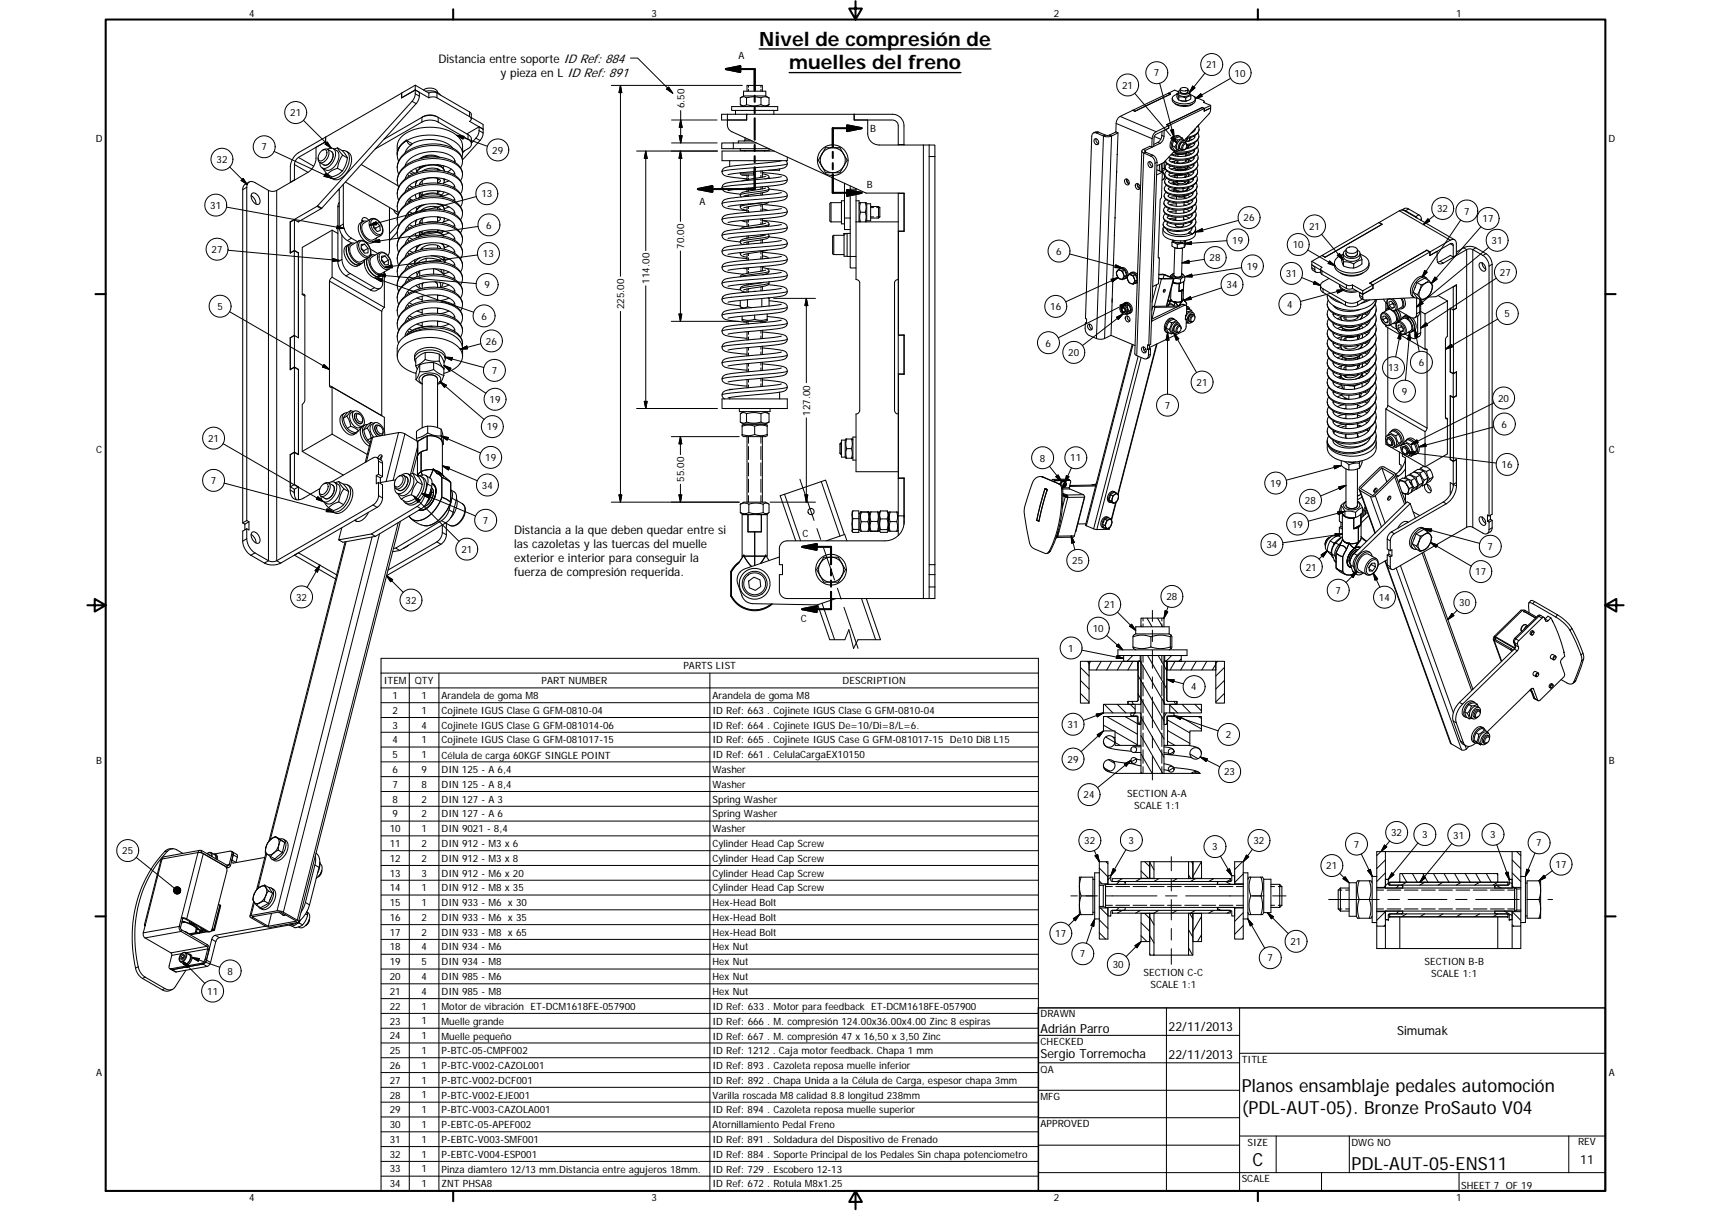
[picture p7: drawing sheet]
<svg xmlns="http://www.w3.org/2000/svg" width="594mm" height="420mm" viewBox="0 0 594 420" stroke-linecap="round" stroke-linejoin="round" font-family="sans-serif">
<defs><g id="words">
<g font-size="6.9">
<text x="263.6" y="15.9">Nivel de compresión de</text>
<text x="274" y="24.1">muelles del freno</text>
</g>
<g font-size="6.3">
<text x="431.1" y="379">Planos ensamblaje pedales automoción</text>
<text x="431.1" y="386.6">(PDL-AUT-05). Bronze ProSauto V04</text>
<text x="434.8" y="404.7">C</text>
<text x="469.2" y="406">PDL-AUT-05-ENS11</text>
</g>
<g font-size="4.4">
<text x="361.3" y="358.4">Adrián Parro</text>
<text x="405.8" y="357.8">22/11/2013</text>
<text x="485.1" y="359.2">Simumak</text>
<text x="361.3" y="367.1">Sergio Torremocha</text>
<text x="405.8" y="367.3">22/11/2013</text>
<text x="548.7" y="404">11</text>
</g>
<g font-size="4.1">
<text x="152.2" y="21.7">Distancia entre soporte ID Ref: 884</text>
<text x="173.8" y="26.6">y pieza en L ID Ref: 891</text>
<text x="178.5" y="185.2">Distancia a la que deben quedar entre si</text>
<text x="178.5" y="190.1">las cazoletas y las tuercas del muelle</text>
<text x="178.5" y="195.1">exterior e interior para conseguir la</text>
<text x="178.5" y="200">fuerza de compresión requerida.</text>
</g>
<g font-size="3.5">
<text x="86.6" y="5.8">4</text>
<text x="226.3" y="5.8">3</text>
<text x="365.9" y="5.8">2</text>
<text x="505.6" y="5.8">1</text>
<text x="256.4" y="20.5">A</text>
<text x="418.8" y="23.7">21</text>
<text x="400.7" y="26.5">7</text>
<text x="428.6" y="26.6">10</text>
<text x="389.6" y="30.8">21</text>
<text x="100.8" y="40.4">21</text>
<text x="237.6" y="37.6" transform="rotate(-90 237.6 37.6)">6.50</text>
<text x="302.2" y="46">B</text>
<text x="33.2" y="49.4">D</text>
<text x="90.8" y="52.2">7</text>
<text x="170.9" y="53.3">29</text>
<text x="558.5" y="49.4">D</text>
<text x="75.2" y="56.6">32</text>
<text x="301" y="65.4">B</text>
<text x="167.1" y="68.5">13</text>
<text x="242.9" y="71.2">A</text>
<text x="73" y="72.5">31</text>
<text x="431.8" y="76.8">26</text>
<text x="499" y="73.6">32</text>
<text x="508.3" y="74.5">7</text>
<text x="514.8" y="77.1">17</text>
<text x="168.8" y="79.3">6</text>
<text x="454.5" y="79.7">21</text>
<text x="73.5" y="87.8">27</text>
<text x="167.7" y="89.3">13</text>
<text x="237.5" y="86.3" transform="rotate(-90 237.5 86.3)">70.00</text>
<text x="366.7" y="88.4">6</text>
<text x="427.9" y="84.5">19</text>
<text x="448.8" y="86.1">10</text>
<text x="517.9" y="84.7">31</text>
<text x="420" y="90.7">28</text>
<text x="432.9" y="93.6">19</text>
<text x="520.8" y="95.7">27</text>
<text x="168.2" y="100">9</text>
<text x="225.5" y="98.4" transform="rotate(-90 225.5 98.4)">114.00</text>
<text x="425.9" y="100">34</text>
<text x="446.5" y="96.2">31</text>
<text x="75.5" y="107.5">5</text>
<text x="216.7" y="107.3" transform="rotate(-90 216.7 107.3)">225.00</text>
<text x="364.7" y="107.6">16</text>
<text x="446.9" y="106.8">4</text>
<text x="167.1" y="110.9">6</text>
<text x="522.4" y="110.1">5</text>
<text x="168.7" y="119.6">26</text>
<text x="363.1" y="120.2">6</text>
<text x="370.9" y="123.6">20</text>
<text x="170.7" y="129.8">7</text>
<text x="481.9" y="128.9">13</text>
<text x="492.6" y="127">6</text>
<text x="415.5" y="133.9">21</text>
<text x="486.7" y="137">9</text>
<text x="170" y="139.8">19</text>
<text x="404.4" y="141.8">7</text>
<text x="520.2" y="139.4">20</text>
<text x="169.1" y="149.3">19</text>
<text x="281.3" y="144.2" transform="rotate(-90 281.3 144.2)">127.00</text>
<text x="521.3" y="148.4">6</text>
<text x="72.3" y="153.3">21</text>
<text x="33.4" y="157.3">C</text>
<text x="168.5" y="160">19</text>
<text x="361" y="160.1">8</text>
<text x="371.6" y="160.1">11</text>
<text x="558.6" y="157.3">C</text>
<text x="73.2" y="168">7</text>
<text x="237.5" y="167.2" transform="rotate(-90 237.5 167.2)">55.00</text>
<text x="521.3" y="162.4">16</text>
<text x="167.3" y="169.6">34</text>
<text x="441" y="168.9">19</text>
<text x="453.1" y="174.9">28</text>
<text x="167.7" y="181.8">7</text>
<text x="448.6" y="183.1">19</text>
<text x="160.2" y="191.8">21</text>
<text x="278.6" y="186.2">C</text>
<text x="439.7" y="190.2">34</text>
<text x="516.5" y="190.8">7</text>
<text x="372.3" y="195.7">25</text>
<text x="453.4" y="198">21</text>
<text x="512.2" y="199.6">17</text>
<text x="102.8" y="208.4">32</text>
<text x="140.8" y="209.5">32</text>
<text x="405" y="208.2">28</text>
<text x="463.7" y="206.1">7</text>
<text x="478.8" y="208.5">14</text>
<text x="278.1" y="216">C</text>
<text x="383.4" y="211">21</text>
<text x="506.7" y="210.4">30</text>
<text x="379.4" y="219.2">10</text>
<text x="370.9" y="226.1">1</text>
<text x="237.3" y="232.2">PARTS LIST</text>
<text x="133.2" y="237.3">ITEM</text>
<text x="144" y="237.4">QTY</text>
<text x="188.1" y="237.3">PART NUMBER</text>
<text x="292.6" y="237.4">DESCRIPTION</text>
<text x="413.6" y="239.5">4</text>
<text x="136.3" y="242.5">1</text>
<text x="146.3" y="242.5">1</text>
<text x="153.3" y="242.5">Arandela de goma M8</text>
<text x="247.4" y="242.5">Arandela de goma M8</text>
<text x="136.3" y="247.7">2</text>
<text x="146.3" y="247.6">1</text>
<text x="153.3" y="247.7">Cojinete IGUS Clase G GFM-0810-04</text>
<text x="247.4" y="247.7">ID Ref: 663 . Cojinete IGUS Clase G GFM-0810-04</text>
<text x="136.3" y="252.8">3</text>
<text x="136.3" y="257.9">4</text>
<text x="146.3" y="252.8">4</text>
<text x="146.3" y="257.9">1</text>
<text x="153.3" y="252.8">Cojinete IGUS Clase G GFM-081014-06</text>
<text x="153.3" y="258">Cojinete IGUS Clase G GFM-081017-15</text>
<text x="247.4" y="252.8">ID Ref: 664 . Cojinete IGUS De=10/Di=8/L=6.</text>
<text x="247.4" y="258">ID Ref: 665 . Cojinete IGUS Case G GFM-081017-15 De10 Di8 L15</text>
<text x="370.7" y="252.6">31</text>
<text x="425.6" y="256.1">2</text>
<text x="136.3" y="263">5</text>
<text x="146.3" y="263">1</text>
<text x="153.3" y="263.2">Célula de carga 60KGF SINGLE POINT</text>
<text x="247.4" y="263.1">ID Ref: 661 . CelulaCargaEX10150</text>
<text x="33.4" y="265.2">B</text>
<text x="136.3" y="268.2">6</text>
<text x="146.3" y="268.2">9</text>
<text x="153.3" y="268.2">DIN 125 - A 6,4</text>
<text x="247.4" y="268.2">Washer</text>
<text x="370.7" y="264.6">29</text>
<text x="425" y="269">23</text>
<text x="558.6" y="265.2">B</text>
<text x="136.3" y="273.3">7</text>
<text x="146.3" y="273.3">8</text>
<text x="153.3" y="273.3">DIN 125 - A 8,4</text>
<text x="247.4" y="273.3">Washer</text>
<text x="136.3" y="278.4">8</text>
<text x="146.3" y="278.4">2</text>
<text x="153.3" y="278.4">DIN 127 - A 3</text>
<text x="247.4" y="278.5">Spring Washer</text>
<text x="376.2" y="277">24</text>
<text x="391.4" y="276.6">SECTION A-A</text>
<text x="393.8" y="280.8">SCALE 1:1</text>
<text x="136.3" y="283.6">9</text>
<text x="146.3" y="283.6">2</text>
<text x="153.3" y="283.6">DIN 127 - A 6</text>
<text x="247.4" y="283.6">Spring Washer</text>
<text x="135.3" y="288.7">10</text>
<text x="135.3" y="293.8">11</text>
<text x="146.3" y="288.7">1</text>
<text x="146.3" y="293.8">2</text>
<text x="153.3" y="288.7">DIN 9021 - 8,4</text>
<text x="153.3" y="293.8">DIN 912 - M3 x 6</text>
<text x="247.4" y="288.8">Washer</text>
<text x="247.4" y="293.9">Cylinder Head Cap Screw</text>
<text x="376.5" y="292.9">32</text>
<text x="391.9" y="292.8">3</text>
<text x="435.2" y="292.9">32</text>
<text x="483" y="290.1">32</text>
<text x="493.7" y="290.8">3</text>
<text x="504.6" y="291">31</text>
<text x="517.4" y="290.8">3</text>
<text x="533.4" y="293.7">7</text>
<text x="42.5" y="296.4">25</text>
<text x="135.3" y="299">12</text>
<text x="146.3" y="299">2</text>
<text x="153.3" y="299">DIN 912 - M3 x 8</text>
<text x="247.4" y="299">Cylinder Head Cap Screw</text>
<text x="420.9" y="295">3</text>
<text x="470" y="294.1">7</text>
<text x="135.3" y="304.1">13</text>
<text x="146.3" y="304.1">3</text>
<text x="153.3" y="304.1">DIN 912 - M6 x 20</text>
<text x="247.4" y="304.2">Cylinder Head Cap Screw</text>
<text x="460.5" y="301.6">21</text>
<text x="540.1" y="301.1">17</text>
<text x="135.3" y="309.2">14</text>
<text x="146.3" y="309.2">1</text>
<text x="153.3" y="309.3">DIN 912 - M8 x 35</text>
<text x="247.4" y="309.3">Cylinder Head Cap Screw</text>
<text x="135.3" y="314.4">15</text>
<text x="146.3" y="314.4">1</text>
<text x="153.3" y="314.4">DIN 933 - M6 x 30</text>
<text x="247.4" y="314.4">Hex-Head Bolt</text>
<text x="135.3" y="319.5">16</text>
<text x="146.3" y="319.5">2</text>
<text x="153.3" y="319.5">DIN 933 - M6 x 35</text>
<text x="247.4" y="319.6">Hex-Head Bolt</text>
<text x="135.3" y="324.6">17</text>
<text x="135.3" y="329.8">18</text>
<text x="146.3" y="324.7">2</text>
<text x="146.3" y="329.8">4</text>
<text x="153.3" y="324.7">DIN 933 - M8 x 65</text>
<text x="153.3" y="329.8">DIN 934 - M6</text>
<text x="247.4" y="324.7">Hex-Head Bolt</text>
<text x="247.4" y="329.8">Hex Nut</text>
<text x="366.4" y="325.1">17</text>
<text x="448.1" y="327.9">21</text>
<text x="135.3" y="334.9">19</text>
<text x="146.3" y="334.9">5</text>
<text x="153.3" y="334.9">DIN 934 - M8</text>
<text x="247.4" y="334.9">Hex Nut</text>
<text x="375" y="332.2">7</text>
<text x="386.4" y="335.9">30</text>
<text x="440.1" y="333.5">7</text>
<text x="494.6" y="334.7">SECTION B-B</text>
<text x="79" y="338.1">8</text>
<text x="135.3" y="340">20</text>
<text x="146.3" y="340">4</text>
<text x="153.3" y="340">DIN 985 - M6</text>
<text x="247.4" y="340">Hex Nut</text>
<text x="397.1" y="338.5">SECTION C-C</text>
<text x="496.9" y="338.9">SCALE 1:1</text>
<text x="71.9" y="345.1">11</text>
<text x="135.3" y="345.2">21</text>
<text x="146.3" y="345.1">4</text>
<text x="153.3" y="345.2">DIN 985 - M8</text>
<text x="247.4" y="345.1">Hex Nut</text>
<text x="399.5" y="342.7">SCALE 1:1</text>
<text x="135.3" y="350.3">22</text>
<text x="146.3" y="350.3">1</text>
<text x="153.3" y="350.5">Motor de vibración ET-DCM1618FE-057900</text>
<text x="247.4" y="350.4">ID Ref: 633 . Motor para feedback ET-DCM1618FE-057900</text>
<text x="361.3" y="353">DRAWN</text>
<text x="135.3" y="355.5">23</text>
<text x="146.3" y="355.4">1</text>
<text x="153.3" y="355.5">Muelle grande</text>
<text x="247.4" y="355.6">ID Ref: 666 . M. compresión 124.00x36.00x4.00 Zinc 8 espiras</text>
<text x="135.3" y="360.6">24</text>
<text x="135.3" y="365.7">25</text>
<text x="146.3" y="360.6">1</text>
<text x="146.3" y="365.7">1</text>
<text x="153.3" y="360.7">Muelle pequeño</text>
<text x="153.3" y="365.7">P-BTC-05-CMPF002</text>
<text x="247.4" y="360.7">ID Ref: 667 . M. compresión 47 x 16,50 x 3,50 Zinc</text>
<text x="247.4" y="365.8">ID Ref: 1212 . Caja motor feedback. Chapa 1 mm</text>
<text x="361.3" y="362.5">CHECKED</text>
<text x="135.3" y="370.9">26</text>
<text x="146.3" y="370.8">1</text>
<text x="153.3" y="370.9">P-BTC-V002-CAZOL001</text>
<text x="247.4" y="370.9">ID Ref: 893 . Cazoleta reposa muelle inferior</text>
<text x="431.1" y="368.7">TITLE</text>
<text x="33.4" y="373.2">A</text>
<text x="135.3" y="376">27</text>
<text x="146.3" y="376">1</text>
<text x="153.3" y="376">P-BTC-V002-DCF001</text>
<text x="247.4" y="376.1">ID Ref: 892 . Chapa Unida a la Célula de Carga, espesor chapa 3mm</text>
<text x="361.3" y="372.1">QA</text>
<text x="558.6" y="373.2">A</text>
<text x="135.3" y="381.1">28</text>
<text x="146.3" y="381.1">1</text>
<text x="153.3" y="381.1">P-BTC-V002-EJE001</text>
<text x="247.4" y="381.1">Varilla roscada M8 calidad 8.8 longitud 238mm</text>
<text x="361.3" y="381.6">MFG</text>
<text x="135.3" y="386.2">29</text>
<text x="146.3" y="386.2">1</text>
<text x="153.3" y="386.2">P-BTC-V003-CAZOLA001</text>
<text x="247.4" y="386.3">ID Ref: 894 . Cazoleta reposa muelle superior</text>
<text x="135.3" y="391.4">30</text>
<text x="146.3" y="391.4">1</text>
<text x="153.3" y="391.4">P-EBTC-05-APEF002</text>
<text x="247.4" y="391.4">Atornillamiento Pedal Freno</text>
<text x="361.3" y="391.2">APPROVED</text>
<text x="135.3" y="396.5">31</text>
<text x="135.3" y="401.6">32</text>
<text x="146.3" y="396.5">1</text>
<text x="146.3" y="401.6">1</text>
<text x="153.3" y="396.5">P-EBTC-V003-SMF001</text>
<text x="153.3" y="401.6">P-EBTC-V004-ESP001</text>
<text x="247.4" y="396.6">ID Ref: 891 . Soldadura del Dispositivo de Frenado</text>
<text x="247.4" y="401.7">ID Ref: 884 . Soporte Principal de los Pedales Sin chapa potenciometro</text>
<text x="433.2" y="397.5">SIZE</text>
<text x="469.2" y="397.5">DWG NO</text>
<text x="547.9" y="397.4">REV</text>
<text x="135.3" y="406.8">33</text>
<text x="146.3" y="406.8">1</text>
<text x="153.3" y="406.8">Pinza diamtero 12/13 mm.Distancia entre agujeros 18mm.</text>
<text x="247.4" y="406.8">ID Ref: 729 . Escobero 12-13</text>
<text x="135.3" y="411.9">34</text>
<text x="146.3" y="411.9">1</text>
<text x="153.3" y="411.9">ZNT PHSA8</text>
<text x="247.4" y="412">ID Ref: 672 . Rotula M8x1.25</text>
<text x="431.1" y="410.2">SCALE</text>
<text x="507.3" y="412.4">SHEET 7 OF 19</text>
<text x="86.6" y="416.7">4</text>
<text x="226.3" y="416.7">3</text>
<text x="365.9" y="416.7">2</text>
<text x="505.6" y="416.7">1</text>
</g>
</g></defs>
<g fill="none" stroke="#000" stroke-width=".36">
<path d="M139.4 32.3l-26.3 15.3M139.4 32.3l.1 .1M144.2 29.6l-4.7 2.7v1.6l4.7-2.7M144.2 29.6v3.3l-.3 1-.8 1.3-32.8 36.2-9.5 5.6M144.2 31.2l4.7 2.7M144.2 29.6l4.7 2.7M144.2 31.2l1.4 .8-.1 2-1 2-32.8 36.2-8.1 4.8M144.2 31.2l-4.8 2.8v-1.7M147 31.2a3.5 3.5 0 0 1 4.9 .7v.2M147.8 31.6a5.1 5.1 0 0 1 5.1 1.4M148.9 33.9l1.2-.3 1.4 .2 11.5 6.7a.85 .85 0 0 1 .6 .8 .85 .85 0 0 1-.6 .8l4.7 2.7M148.9 32.3v1.6"/>
<path d="M148.9 32.3l1.2-.3 1.4 .2 11.8 6.8 .3 .5v1.8M252.6 39.6h-2.1v2h2.1M252.6 39.6v2M254 37h16v1.3h-16zM255.4 38.3v1.3M257.2 36.4l1 .6M258.2 31.6h7.7v1.7h-7.7zM258.2 33.3l-1 .6M259.2 39.6v2h-6.6M259.2 34l2.5-.4 2.5 .4M259.2 34l-1.1-.4-1.1 .4v2.3l1.1 .4 1.1-.4M259.2 36.3l2.5 .4 2.5-.4"/>
<path d="M259.2 34v2.3M259.3 39.6h-6.7M264.2 34l1.4-.4 1.4 .4M264.2 36.3l1.4 .4 1.4-.4M264.2 34v2.3M264.7 31.6v-2h-5.3v2M265.9 33.3l1.1 .7M267 36.3l-1.1 .7M267 34v2.3M268.7 38.3v1.3M296.5 39.6h13.4a4 4 0 0 1 4 4v6.7M296.5 39.6v2h4.8v4.7a4 4 0 0 0 4 4h17.3"/>
<path d="M296.5 39.6h-37.2v2h-6.7v1.7a2.62 2.62 0 0 0 1.5 2.4l46.4 21.2 13.4 .1v13.2h-2v36h2v13.7h-2v35.9h2v15.2a6.6 6.6 0 0 1-6.6 6.6h-34a2.66 2.66 0 0 0-2.7 2.7v5.6h1.1v3.5h-1.1v5.6a2.69 2.69 0 0 0 2.7 2.7h49.3M296.6 39.6v2h13.3a2.08 2.08 0 0 1 2 2v6.6M393.3 38.3h.1M393.3 38.3l-4.4 2.1a3.1 3.1 0 0 0-1.4 2.4l-.1 2.9 .8 .4-.3 7.5M405.7 32.3v.1M405.7 32.3l.7 .3M406.4 32.7l-.7-.4-12.4 6M406.4 32.7l-12.3 5.9-.8-.3M407 34.1a2.24 2.24 0 0 0 2.5 2.3l1.9 .2a3.3 3.3 0 0 0 3.6-1.6v-.6M407.9 35.8a5.4 5.4 0 0 0 6.2 .3M408.7 32.7a1.36 1.36 0 0 0-1.4 .7 1.36 1.36 0 0 0 .1 1.4 6.4 6.4 0 0 0 7.5 0 1.62 1.62 0 0 0-1.6-2M408.7 32.5l.6 1.1"/>
<path d="M408.7 32.5l-.1 1.1 .7 1.1M409.2 31.8l-1.3-.5-2.2 1M409.2 31.8l-.1 .7a2.58 2.58 0 0 0 3.9 .2l.1-.8M409.2 32.2l-.5 .3M409.3 34.7l2.4 .4M409.3 33.6h1.2l1.2 .4M409.3 33.6v1.1M409.8 30.9v1a1.83 1.83 0 0 0 2.6 0l.1-.9M409.8 31.2a.66 .66 0 0 0-.6 .8 .66 .66 0 0 0 .8 .5l1.3 .2a1.2 1.2 0 0 0 1.7-1l-.5-.4M409.9 34.9l2.2 .1M409.9 30.6l1.2-.2a1.05 1.05 0 0 1 1.3 .8l-1.2 .4a1.04 1.04 0 0 1-1.3-.8zM411.7 34v1.1"/>
<path d="M413 32.3l.5 1M413.5 33.3l-1.8 .7M413.5 33.3l-.1 1-1.7 .8M414.6 33.5l3.3 1.4 .2 .3-.2 .3 2.5 1.1-.1 .9-2.2 1M417.4 37.3l.7 .3-16.7 8.1a2.81 2.81 0 0 0-1.4 2.4l-.1 2.9M417.4 37.3l-12.3 6M417.4 37.3l.8 .3M417.4 37.3l-12.3 6 .7 .3v.9M418.1 35.2v.4M418.1 38.5h.1M418.2 37.6l-.1 .9M420.3 37.5l-.1 1.2-.4 .8-8.6 9.2a1.8 1.8 0 0 0-2.6 1.7 1.37 1.37 0 0 0 1.1 1.9"/>
<path d="M420.4 36.6l-2.2 1M111.6 52.4a1.1 1.1 0 0 1 1.5-.3 1.1 1.1 0 0 1 .3 1.5 2.44 2.44 0 0 1-2.5 2.2 2.3 2.3 0 0 1 .7-3.4zM112 52.1a1.36 1.36 0 0 1 1.9-.2 1.36 1.36 0 0 1 .2 1.9l-.2 .7a2.29 2.29 0 0 1-3.1 1.7l-.3-1.4M112.1 58.4l1.5 2M113 47.6l-9.4 5.4a6.4 6.4 0 0 0-2.8 4.9v5.3M113.1 47.6l-.1 1.6-9.4 5.4a3.2 3.2 0 0 0-1.4 2.5v5.3M113.1 47.6v1.6l-3.4 1.9v3.8a6.2 6.2 0 0 1-2.8 4.9l-10.8 6.3a3.1 3.1 0 0 1-2.9 0l-4.7-2.7a1.74 1.74 0 0 0-2-.2 1.74 1.74 0 0 0-.8 1.8v115.6M113.7 51.8l1.4 .8a3.2 3.2 0 0 1-1.7 4.7l-.9-.1-1.5-.8a1.78 1.78 0 0 0 1.1 2 1.78 1.78 0 0 0 2.1-.6 5 5 0 0 0 1.9-6 1.79 1.79 0 0 0-2.4 0M115.7 51.6l1.2 .7a3.8 3.8 0 0 1-.5 5.2 2.95 2.95 0 0 1-3.4 1.4l-1.2-.6M117.2 51.3l1.6 1M117.2 58.4l1.6 .9M117.2 51.3l1.7 2.5"/>
<path d="M117.2 58.4l-2.1 .8-1.5 1.2M117.2 51.3l-1.2 .5M118.8 52.3a2.27 2.27 0 0 1 2.5 2.8 7.3 7.3 0 0 1-5.5 6.9l-1-.3-.8-1.1M118.8 52.3l1.8 2.5M118.8 59.3l-1.5 1.2-2 .9-1.7-1M118.9 53.8l1.7 1M118.9 53.8l-1.1 2.1-.6 2.5M120.2 52.5a3.8 3.8 0 0 1 1.3 5.6 5.6 5.6 0 0 1-5.6 4.2l-1-.6M120.6 54.8l-.6 2.4-1.2 2.1M125.4 57.1l12.8 7.4M130.3 51.7l16.2-9.3a6 6 0 0 1 5.6 0l10.4 5.9a1.7 1.7 0 0 1 1.2 1.7 1.7 1.7 0 0 1-1.2 1.6l-1.9 1.1M137.9 53.4v-2.7a6.9 6.9 0 0 1 5.5-5.6 16.6 16.6 0 0 1 15.8 2.4l1.3 2.2 .1 3.7"/>
<path d="M137.9 53.5a6.7 6.7 0 0 1 5.3-5.6 17.3 17.3 0 0 1 15.4 1.8 4.5 4.5 0 0 1 1.8 5M138 52.5a6 6 0 0 0 .4 3.5M140.8 57.2l.1 .2M141.3 48.8l.2 .5a.93 .93 0 0 0 .6 .8 .93 .93 0 0 0 1-.3M142.1 59.8l1.2 .7M142.7 59.4l1.4 .7M142.9 50.2a5.3 5.3 0 0 0-2.2 2.8M143.1 49.9a12.7 12.7 0 0 1 13.8 1.1l.3 .4M144.3 58.4l.5 1M145.6 57.9l.1 .5M146.5 40.7a6 6 0 0 1 5.6 0l10.7 6.2 .8 .9 .1 2.2M146.5 40.7l-13.2 7.6"/>
<path d="M146.6 57.6v.2M147.8 57.3a4.8 4.8 0 0 0-3.3 2.7M151.8 57.1l1.1 .5 .9 .6M151.8 40.5a5.2 5.2 0 0 0-5.3 .2M151.9 57.2h.1M151.9 58.6v.4M152.1 58.7l.3 .4M152.2 57.2l-.1 .1M152.6 54.6a6.5 6.5 0 0 0-6.9 .5M152.8 59.1a5.6 5.6 0 0 0-6.2 .3M152.8 57.3l-.1 .2M153.8 58.2l.5 1.2"/>
<path d="M154.2 57.6l-.4 .7M156.7 58.7l-1.3 1M157.9 55.6v.7M157.9 56a4.7 4.7 0 0 0-4.4-3.1 13.3 13.3 0 0 0-12 3.1l-.8 1.6M157.9 55.9v.2M159.9 58.2a4.6 4.6 0 0 0-2.4-6.7 16.3 16.3 0 0 0-17.9 2.6 5.9 5.9 0 0 0-1.2 6.4M161.3 52.3l-.7 .8M162.1 46.5l4.2-2.5v1.3a4 4 0 0 1-1.1 2.6l-1.5 1.8M163.6 40.8l4.1 2.4v2.9a3.9 3.9 0 0 1-1 2.6l-6.1 6.8M253.4 55.8v2M257 60a1.5 1.5 0 0 0 2 .8l.4 .1M257 51.6v.7h10v-.7"/>
<path d="M258.4 52.3l.2 .1M258.7 47.8l-.1 .9-.2 .2M261.1 48.9h-4.8v.7M261.7 59.5l.1 1.2v-1.2M262.6 49.6h-12v2h16.3M264.7 59.8l1.3 .2a15.9 15.9 0 0 1 7 1.4 1.69 1.69 0 0 1 .1 1.8 1.69 1.69 0 0 1-1.8 .8l-18.5 2.1M264.7 59.3v2.2M265.7 52.3l-.3 .1M268.8 52.4h-18.1v3.4h22.7v-1.3M270.7 58.6v.5h-3.9M270.7 55.8v.1M271.3 55.8l-13.8 1.5a15.5 15.5 0 0 0-6.4 1.2 1.64 1.64 0 0 0-.2 1.9 1.64 1.64 0 0 0 1.8 .8l6.7 .8"/>
<path d="M272.9 55.8a1.69 1.69 0 0 1 .2 1.9 1.69 1.69 0 0 1-1.8 .8l-18.5 2.1M285.4 53.4a4.2 4.2 0 0 0 0 4.3M285.4 53.4l-.9 1.6a.69 .69 0 0 0 0 1.2l.9 1.5M285.4 57.7l.9 1.6a.66 .66 0 0 0 1 .6h1.9M285.4 57.7a4.3 4.3 0 0 0 3.8 2.2M289.2 51.2a4.4 4.4 0 0 1 3.7 2.2M289.2 51.2h-1.9a.66 .66 0 0 0-1 .6l-.9 1.6M289.2 51.2h1.8a.65 .65 0 0 1 1 .6l.9 1.6M289.2 51.2a4.3 4.3 0 0 0-3.8 2.2M292.9 57.7l-.9 1.6a.65 .65 0 0 1-1 .6h-1.8M292.9 57.7a4.4 4.4 0 0 1-3.7 2.2M292.9 53.4l1.3 2.2-1.3 2.1"/>
<path d="M292.9 53.4a4.3 4.3 0 0 1 0 4.3M313.9 50.2l-2 .1M322.6 50.3v145.6M322.6 50.3h2v157.4h-2M380.1 48.2a1.1 1.1 0 0 1 1.2 .6 1.1 1.1 0 0 1-.3 1.4 1.25 1.25 0 0 1-.9-2zM380.6 48.1a1.4 1.4 0 0 0 .8 1.8M387.5 45.8l-2.9 1.2-.6-.1-2.9-1.2-1.4 .4M387.9 53.6l-.7 22M387.9 53.6h.1M388.2 46.1l-2.5 1.2-.9 .2-1.4-.2-2.7-1.2a1.1 1.1 0 0 0-1.6 1.2l-2.2 63.2 .4 .2-.1 1.5-.4-.1 .4-.2M396.4 52.4l-2.4 70.3 .4 .6 2.8 1.1a1.08 1.08 0 0 0 1.1 0 1.08 1.08 0 0 0 .5-1.1v-1.9M398.8 56.2a1.04 1.04 0 0 1 1.3 .6 1.04 1.04 0 0 1-.6 1.3 1.3 1.3 0 0 1-.7-1.9z"/>
<path d="M399.2 50.8l.7 .2M399.2 50.8l-2.2 1a.64 .64 0 0 0-.6 .8 .64 .64 0 0 0 .7 .5l2.5 1.1a2.62 2.62 0 0 1 1.4 2.4l-2.1 63.2M399.3 56.1a1.34 1.34 0 0 0 .8 1.7M401.6 58.9l2 .9-.3 8.9-.5 .6-.7 19.8 .2 .4h.2M402.6 57.1l-.1 2.2M403.3 56.8l-.1 2.8M403.5 45.6l-.1 1.4a3.1 3.1 0 0 1-1.4 2.4l-1.4 .7M403.5 59.5a1.69 1.69 0 0 1 0 3M403.6 59.8l-2.1 .9M404.4 56l-.1 2.8-1 .8 .4-.8 .1-2.2M405.1 43.3l.7 .3v.8M405.1 43.3h.1"/>
<path d="M405.2 56.9a1.81 1.81 0 0 0-.5 1.9 1.81 1.81 0 0 0 1.7 1.2 10.4 10.4 0 0 0 8.1-.6M405.8 44.5l-4.7 2.3-.4 1-.1 2.9-.7 .3M405.8 44.4h.1M405.8 44.5l-1.6 .7-.1 2.1a3 3 0 0 1-1.3 2.4l-5.3 2.6 .1 .4 2.7 1.1a2.79 2.79 0 0 1 1.4 2.5l-2.2 63.2-.6 .3-.4-.1-.1 1.5M407 50.6l.8 1.5 .9 .4M407 50.6l.9 .3M407.8 58.4l-1.2 .3M407.9 56l-1.3 .2M407.9 48.2l-.9 2.4M407.9 50.9l.8 1.6M408.4 58.1l.5 .2M408.6 55.6l-.7 .4v.6"/>
<path d="M408.6 58l-.2 .1M408.7 53.4l-2 .3M408.8 48.6l-.9 2.3M408.8 58.9v.3M408.8 59.1l-.3 .1M408.9 58v.3M408.9 56.1l-.4 .2M409 55.6l-.1 .9M409 53.5v.8M409 53.7l-1 .4M409.4 47.2a2.36 2.36 0 0 0-3 2.3 1.88 1.88 0 0 0 1 2.6M409.5 52.2l-.8 .3"/>
<path d="M409.9 47.6a1.52 1.52 0 0 0-2.5 .8 2.67 2.67 0 0 0 .1 3.8h.5l-4 4.3-2.3 1.1M410 49.1a.89 .89 0 0 1 1-.4 .89 .89 0 0 1 .7 .9l-.8-.3a1.54 1.54 0 0 0-1 2.5l.7 .3a.95 .95 0 0 1-1.2 0 .95 .95 0 0 1-.2-1.2zM410.4 47.8l-1.6 .8M410.4 47.8l.6 .9M410.4 47.8l-.9-.3-1.6 .7 .9 .4M411 50.3a.62 .62 0 0 1 1-.2 .62 .62 0 0 1 0 1 .69 .69 0 0 1-.5 .8 .69 .69 0 0 1-.9-.5zM411.5 58.7v.4M411.5 57.9v.1M411.6 57.9l-1.5 .5-1.2-.1M411.6 55.9l.2 .1M411.6 58.7h.2M411.6 55.5v.6"/>
<path d="M411.7 54.1h.1M411.7 53.7l.5 .1M411.7 53.3v.8M411.7 58.6l.3 .3M411.9 48.6l.1 .1M411.9 48.1v.8M411.9 53.2l.3 .4-.2 .5M412 51.4l.2 .2M412.1 50.4a.72 .72 0 0 0-.6-.9 .72 .72 0 0 0-.9 .7 1.1 1.1 0 0 0 .3 1.9l.6-.3M412.1 50.5h.1M412.1 55.4a2.45 2.45 0 0 1-3 1.1l-.7-.3M412.3 58.3l.3 .5"/>
<path d="M412.3 48l-.1 .6-.7 .4M412.4 56.4h.1M412.4 52.9a3.9 3.9 0 0 1-4.4 .1M412.5 51l.3 .4M412.6 57.9l.9 .5M412.7 57.7a3.5 3.5 0 0 1-5 .5v-.3M412.7 55.2l.1 .5-.4 .7M412.8 55.5l.8 .4M412.9 50.5l.9 .4M413 50.3l-1.2 1.3M413 47.8l-.2 1.2M413 48l.9 .5"/>
<path d="M413.7 53.4l-1.2-.6 .3 1M413.8 45.9l.2 .1M414 59.6l.4 .3M414.1 57.1l.4 .3M414.2 54.7l.4 .2M414.3 52.2l.4 .3M414.4 49.7l.4 .3M414.5 47.3l.4 .3M414.5 59.4a2.95 2.95 0 0 1-3.1 2.1l-.6 .1a5.6 5.6 0 0 1-5-1.1l.7-.4M414.5 56.9a2.39 2.39 0 0 1-2.5 2 6.2 6.2 0 0 1-6.1-.8l.7-.5M414.6 54.4a2.93 2.93 0 0 1-3 2.2l-2 .1a3.6 3.6 0 0 1-3.6-1.1l.7-.5M414.7 52v.1a2.88 2.88 0 0 1-3 2l-2.3 .2-2.8-.6"/>
<path d="M414.7 44.9l.2 .2M414.8 49.5l-.1 .7-.5 .5-2.6 1M414.9 47v.6l-.8 .8-2.5 .8M415 44.7l-.4 .8-1.1 .7M415.5 58.4a2.88 2.88 0 0 1-2.4 4.1 8.7 8.7 0 0 1-8.3-1l-.3-1.2 .6-1M415.6 56a2.41 2.41 0 0 1-1.1 3.4M415.6 53.5a2.55 2.55 0 0 1-1.6 3.7 9.5 9.5 0 0 1-8.9-.5l-.5-.9M415.7 51a2.74 2.74 0 0 1-2.1 3.9 10.1 10.1 0 0 1-7.9-.2M415.8 48.5a2.86 2.86 0 0 1-2.3 4.1l-3.3 .5-2.8-.3M415.9 46.1a2.41 2.41 0 0 1-1.4 3.6l-2.4 .8M416 43.7a2.54 2.54 0 0 1-1.6 3.6l-2.6 .8M416.3 43.2l-.8 1"/>
<path d="M86.5 63.1l-1.6 1-.6 1.4v115.9M87.2 67.9l.7 .5a3 3 0 0 1 1 2.4M87.5 67.2a2 2 0 0 1 2.7 1.8 1.17 1.17 0 0 1-.3 1.8 1.17 1.17 0 0 1-1.7-.5 2.79 2.79 0 0 1-.7-3.1zM100.8 77v10.8M100.8 77h.1M100.8 63.2l.1 .1M102.2 62.4l-1.4 .8M102.2 76.2l1.4 .7M102.2 76.2v10.7M102.2 76.2l-1.4 .8M102.2 62.4l.1 .1M115.3 79.9l-10.4 6v16.3"/>
<path d="M115.3 79.9v16.3M115.3 79.9l2 1.1M117.8 65.5v13.1a6.2 6.2 0 0 0 2.8 4.9l1.5 .8M117.8 70.2l-.5 1.2v19.4a6.3 6.3 0 0 0 2.8 4.9l9.2 5.2h1.1l1.6-.9M119.2 63.9v13.8a6.4 6.4 0 0 0 2.8 5l2.1 1.1M119.9 63.1l18.3 10.5M125.7 76.4l.5 .4M126 76.8a2.97 2.97 0 0 0-1 4.7 3.7 3.7 0 0 0 4.2 2.7l.8-.4M126.1 77.6l2.8-1.7a3.6 3.6 0 0 1 4 3.3v1.3l-.4 .9-2.9 1.8a3.5 3.5 0 0 1-3.8-3.1 2.62 2.62 0 0 1 .3-2.5zM127.4 76.8a1.75 1.75 0 0 0-1.9 .4 1.75 1.75 0 0 0-.3 1.9 5.4 5.4 0 0 0 4.1 4.8l.8-.2 .6-1.2M128.1 76.4a1.33 1.33 0 0 0-2.4-.3v.9M129.5 77.3l1.1-.3 1.3 1.3 .2 1.7-1.1 .3-1.3-1.3z"/>
<path d="M129.7 78.5l.8 .6M130.5 79.1l-.1 .7M130.6 77l-1 .6M131.9 78.3l-1.4 .8M135.2 72v15l-.1 1-.5 .7M136.7 72.9l.7 1.1 .9 .3M137.6 74.1l.6 .4M138.1 77.9l-2.9 3.2M141.5 65l.6 .6M141.5 60.5l.6 .6M141.5 69.5l.6 .6M141.5 74l.6 .7"/>
<path d="M141.5 78.5l.6 .6M142.1 77.9l1.2 .6M142.1 73.4l1.2 .6M142.1 68.9l1.2 .6M142.1 64.4l1.2 .6M142.2 73.5l-.6 .6M142.5 69.1l-.3 1M143.1 69.4l-.1 .2M144.3 67.5l.3 1.5M144.4 71.9l.4 .8M144.6 76.3l-.3 1.8M144.8 62.7h.1"/>
<path d="M144.8 62.7l-.5 1.9M145.6 67.6l.9 .2M145.6 71.4l.1 .2M145.7 63.7l.4 .3M145.7 67l.9 .6M145.7 77l.8 .5M145.9 66.9l-.3 .7 .1 .7M146.3 71.2v.1M146.5 71.2a4 4 0 0 0-2.1 2.4M146.6 62.7v1.2M146.6 66.6v1.2M146.6 72.7v.2"/>
<path d="M146.6 76v1.4M147.5 75.5l-1.3 .8-.6 1.4M151.8 77.1l-1.9-.2-1.9 .3M151.9 66.2v1M151.9 71.9v.7M151.9 75.2v1.9M151.9 79.8v.7M151.9 66.4l.9-.1-.9 .5M151.9 61.9v1.6a.73 .73 0 0 0 .9-.4 .73 .73 0 0 0-.2-.9 5.5 5.5 0 0 0-6.9 1.7l-.1 .2M152.1 75.3l.8 .7-1 .8M152.3 80h-.4M152.4 62.1l-.5 .6"/>
<path d="M152.4 75.4l-.5 .1M152.5 79.8l-.6 .3M152.9 72.7a5 5 0 0 0-6.7 .3M152.9 70.9a1.96 1.96 0 0 1 1.3 2M153.3 70.9l-.1 .1M153.9 68.3a6.7 6.7 0 0 0-8.6 .5M154.1 62.1l.1 .9-.3 .8M154.2 66.6l-1 1.1M154.2 75.7v.6l-.6 1M154.5 62.2l-.2 .3M155.9 67.2l-2.3 .8M155.9 62.7l-1.8 .7"/>
<path d="M155.9 71.8l-1.7 .6M155.9 76.3l-2 .7M157.9 65.3a3.5 3.5 0 0 0-3.2-3 13.8 13.8 0 0 0-13 2.4l-1 1.9M157.9 60.8a3.4 3.4 0 0 0-3.2-3.1 13.5 13.5 0 0 0-13.2 2.8l-.8 1.6M157.9 78.9a3.8 3.8 0 0 0-3.6-3.2 13.4 13.4 0 0 0-12.8 2.8l-.8 1.6M157.9 69.8a3.8 3.8 0 0 0-3.6-3.1 13.5 13.5 0 0 0-12.8 2.8l-.8 1.6M157.9 74.4a3.8 3.8 0 0 0-3.6-3.2 13.2 13.2 0 0 0-13 3.1l-.6 1.3M157.9 78.2l-.6 .3M157.9 69.2l-.6 .3M157.9 73.7l-.6 .3M157.9 64.6l-.6 .4M157.9 60.1l-.6 .4"/>
<path d="M159.9 67.2a4.6 4.6 0 0 0-2.4-6.6 16.3 16.3 0 0 0-17.9 2.5 5.8 5.8 0 0 0-1.2 6.4M159.9 76.3a4.6 4.6 0 0 0-2.4-6.7 16.2 16.2 0 0 0-17.9 2.5 5.9 5.9 0 0 0-1.2 6.4M159.9 71.8a4.6 4.6 0 0 0-2.4-6.7 16.1 16.1 0 0 0-17.9 2.5 5.8 5.8 0 0 0-1.2 6.4M159.9 62.7a4.6 4.6 0 0 0-2.4-6.7 16.3 16.3 0 0 0-17.9 2.6 5.9 5.9 0 0 0-1.2 6.4M257.5 71a1.03 1.03 0 0 0-.3 1.3 1.03 1.03 0 0 0 1.2 .5l1 .2M257.5 76.5l1.9 .5M257.7 60.7h4.1M259.4 60.7v1.6M259.4 65.3v1.1M259.4 67.8v.4M259.4 71.8v1.9M259.4 76.3v2.3"/>
<path d="M264.7 72.5l1.9 .5M264.7 76.6a1.96 1.96 0 0 1 2.3 1.4l-.5 .6M264.7 60.3l1.9 .5 .4 .5-.1 .6M264.7 64.8v.7M264.7 66.9v.8M264.7 71v2.2M264.7 75.9v1.8M264.7 76.5l1.9 .1a13.2 13.2 0 0 1 6.4 1.4 1.67 1.67 0 0 1 .1 1.9 1.67 1.67 0 0 1-1.8 .7l-18.5 2.1M264.8 70.9l2.5 .3a10 10 0 0 1 5.7 1.3 1.69 1.69 0 0 1 0 1.8 1.69 1.69 0 0 1-1.7 .8l-18.5 2.1M265.9 61.2l-8.3 1.6M265.9 65.2l-4.1 .8a8.7 8.7 0 0 0-4.7 1.3l-.1 .6 .4 .4M265.9 77.4l-4.7 .9a7.7 7.7 0 0 0-4.1 1.1"/>
<path d="M266.1 64.7a1 1 0 0 1 .9 1.1 1 1 0 0 1-1.2 .8l-7.6 1.5M266.9 70.1a17.4 17.4 0 0 1-6.7 1.5l-2 .5M267 65.6a13.3 13.3 0 0 1 5.9 1.2 1.71 1.71 0 0 1 .1 2 1.71 1.71 0 0 1-1.7 .8l-18.5 2M271.3 77.9l-3.5 .5-11.1 1.1a12.7 12.7 0 0 0-5.6 1.2 1.74 1.74 0 0 0 0 2 1.74 1.74 0 0 0 1.8 .7l4.1 .5M271.3 66.8l-13.1 1.5a16.8 16.8 0 0 0-7.1 1.3 1.63 1.63 0 0 0-.2 1.9 1.63 1.63 0 0 0 1.8 .8l6.7 .8M271.3 72.4l-13.7 1.5a15.7 15.7 0 0 0-6.4 1.2 1.63 1.63 0 0 0-.3 1.8 1.63 1.63 0 0 0 1.7 .9l6.6 .8M271.3 61.3l-4.1 .6-10.5 1a11.8 11.8 0 0 0-5.6 1.2 1.67 1.67 0 0 0-.1 1.9 1.67 1.67 0 0 0 1.7 .8l4.4 .6M292.2 70.3h-3.8a9.4 9.4 0 0 0-.3 4.6l.2 2 3.9 .1M293.2 63.6v16.1h2M293.2 69.7h-1v8h1M295.2 64.5v24.5M297.2 65.4v31.6l.7 .2 .6 .8v44.3a1.34 1.34 0 0 1-1.3 1.3v20.1h14.7"/>
<path d="M297.2 77h14.7M297.2 69.7h1.1v7.3M298.3 76.6l.2 .4M298.8 70.3h-.3l-.2 .4M298.8 73.6l-.3 1.7 .3 1.7M298.8 70.3l-.3 1.7 .3 1.6M298.8 70.3h1.6M298.8 73.6h1.6M300.4 70.3l.3 1.7-.3 1.6M300.4 73.6l.3 1.7-.3 1.7M300.4 70.3h.3l.2 .4M300.9 70.7h1.4v5.9h-1.4z"/>
<path d="M300.9 76.6l-.2 .4M302.3 71.6h2.7M302.3 75.6h2.7M305 71.6v4M305 71.6l.5 .5v3.1l-.5 .4M311.9 67v13.2M311.9 67.1h2M313.9 67v13.2h-2M387.2 75.6l-.3 6M387.2 75.6h.1M390.6 62.2a1.05 1.05 0 0 1 1.3 .6 1.05 1.05 0 0 1-.4 1.4 1.28 1.28 0 0 1-.9-2zM391.2 62.1a1.41 1.41 0 0 0 .8 1.7"/>
<path d="M391.4 62.2a1.01 1.01 0 0 0 .7 1.4M394.4 63.8a1.05 1.05 0 0 1 1.3 .6 1.05 1.05 0 0 1-.5 1.4 1.3 1.3 0 0 1-.8-2zM394.9 63.7a1.39 1.39 0 0 0 .9 1.7M395.2 63.8a.97 .97 0 0 0 .6 1.4M403.8 79.3l-.1 1.5a3.8 3.8 0 0 0 3.7 2.5 8.4 8.4 0 0 0 7.4-1.3l.3-.8v-1.5M404.1 78.6a1.84 1.84 0 0 0 1.5 2.7 9.9 9.9 0 0 0 9.1-.7l.4-1M405.1 79.6a5 5 0 0 0 5.5 1.8 3.1 3.1 0 0 0 2.6-.9l.5 .8M407.3 63.4l-.9 .2M407.4 63.1l.1 .9M407.5 62.8a1.07 1.07 0 0 0 1.1 1.3M407.6 62.8l-.1 .3M407.6 66.2l1.3 .4"/>
<path d="M407.6 66.2l-.1 .3M407.7 65.8l-1.4 .3M407.7 65.4l.6 .6M407.8 65.5l-.2 .7M408.1 67.9l1.3 .4M408.2 77.8v.5M408.3 76.2l-1.1 .1M408.3 75.7l-2.4 .2M408.3 75.3l-.1 1.2M408.3 66l1.2 .4h1.3M408.3 65.4v.6M408.4 72.9l-.1 1.1"/>
<path d="M408.4 73.2l-2.3 .3M408.4 70.4v1.2M408.4 70.7l-2.3 .3M408.5 68.3l-2.3 .2M408.5 68.1v1M408.7 63a.78 .78 0 0 0 .9 .8M408.7 63v.3M408.7 61.6l-.2 .1M408.8 60.9l-1.2 .6M408.8 68.2h2.1M408.8 60.8l-2.3 .3M408.8 60.8l-.1 .9"/>
<path d="M408.8 66.2l2.2 .1M409.4 68v.3M410.8 65.4v1M410.8 77.8a.57 .57 0 0 1 .1 .7 .57 .57 0 0 1-.7 .2h-.6a1.1 1.1 0 0 1-1.5-.9M410.9 77.7l-.1 .7M410.9 76.3h.3M410.9 75.9l.8 .3M410.9 75.2v1.1M411 73.5l.8 .2M411 72.8v1.1M411.1 71l.8 .2M411.1 70.3v1.1"/>
<path d="M411.2 68.5l.8 .3M411.2 68.2v.7M411.4 62.9l-.1 .5 .1-.4M411.4 61.4l.2 .1M411.4 61.1l.4 .1M411.5 60.5l-.1 1M411.7 60.4v.1a.56 .56 0 0 1-.1 1M411.8 75.1l1.2 .6M411.8 67.7v.3M411.8 68l-1.2 .3h-1.2M411.8 60.3a4.3 4.3 0 0 1-3.9 .1M411.8 72.6l1.2 .6"/>
<path d="M411.9 62.8a2.54 2.54 0 0 1-3.7 .3M411.9 70.1l1.2 .6M412 67.7l-.2 .3M412 67.7l1.2 .6M412.2 65.7l-.3 .6M412.3 65.6v.6M412.4 60.2l.2 1M412.4 65.1a1.78 1.78 0 0 1-1.6 1.3M412.4 60.3l1.1 .5M412.4 65.3l.9 .5M412.6 62.6l-.1 .6-.7 .7M412.7 63.2v.4"/>
<path d="M413.1 77.1l.5 .5M413.4 63.3l-.8-.5 .1 .4-.2 .5M413.4 76.9l.4 .3M413.5 74.4l.4 .3M413.6 72l.4 .2M413.7 69.5l.4 .3M413.8 67l.4 .3M413.8 79.4l-.2 .5-.7 .6M413.8 79.1v.3M413.8 76.7a1.86 1.86 0 0 1-1.9 1.8 6.8 6.8 0 0 1-6.7-.6l.3-.7M413.8 64.6l.4 .3M413.9 74.2a2.88 2.88 0 0 1-3 2.1l-2 .2a4.6 4.6 0 0 1-3.6-1.1l.7-.5"/>
<path d="M413.9 62.1l.5 .3M414 71.7a2.64 2.64 0 0 1-2.7 2.2l-2 .1a3.9 3.9 0 0 1-3.9-1.1l.7-.5M414.1 69.3a2.86 2.86 0 0 1-3 2.1 6 6 0 0 1-5.6-1l.6-.4M414.2 66.8a2.93 2.93 0 0 1-3 2.1l-.9 .2a6.1 6.1 0 0 1-4.8-1.1l.7-.5M414.3 64.3a2.83 2.83 0 0 1-3.1 2.2l-2 .1a4.2 4.2 0 0 1-3.6-1.1l.7-.5M414.4 61.8a2.71 2.71 0 0 1-2.8 2.2l-2 .2a4.5 4.5 0 0 1-3.9-1.2l.7-.5M414.8 78.2a2.09 2.09 0 0 1 .2 2M414.9 75.7a2.77 2.77 0 0 1-2.1 4 9.4 9.4 0 0 1-8.5-.7l-.4-1.4 .7-1M415 73.3a2.86 2.86 0 0 1-2.4 4 8.6 8.6 0 0 1-8.3-1l-.3-1.1 .6-1.1M415 70.8a2.85 2.85 0 0 1-2.3 4 8.7 8.7 0 0 1-8.4-.9l-.3-1.2 .7-1.1M415.1 68.3a2.87 2.87 0 0 1-2.4 4 8.8 8.8 0 0 1-8.3-.9l-.3-1 .7-1.2M415.2 65.8a2.87 2.87 0 0 1-2.4 4.1 8.7 8.7 0 0 1-8.3-1l-.3-1.1 .7-1.1"/>
<path d="M415.3 63.4a2.83 2.83 0 0 1-2.4 4 8.7 8.7 0 0 1-8.3-1l-.3-1.1 .7-1M415.4 60.9a2.86 2.86 0 0 1-2.4 4 8.8 8.8 0 0 1-8.3-.9l-.3-1 .7-1.2M486.7 72.9l1.1-.6h.7l4.1 2.2a1.28 1.28 0 0 1 .7 1.9M486.8 72.9l1.2 .2 3.6 2.1 .4 .4M493.5 75.8v.7M100.8 87.7h.1M102.2 87v29.4M102.2 87l1.4 .8M102.2 87l-1.4 .8M102.2 86.9l1.4 .8M102.2 86.9l-1.4 .8M103.6 87.7v29.5l-1.4-.8-1.4 .8"/>
<path d="M103.6 87.7v.1M114.4 97.5v36.2a.57 .57 0 0 0 .2 .6 .57 .57 0 0 0 .7 0M114.4 97.5l18.1 10.5M115.3 96.2l-.9 1.3M115.3 96.2l18.1 10.5M118.7 81.5v8.9a6.4 6.4 0 0 0 2.9 4.5l8.4 4.9a1.73 1.73 0 0 0 2 .2 1.73 1.73 0 0 0 .9-1.8v-2.8M121 84.9a2.99 2.99 0 0 0-.9 4.6 3.8 3.8 0 0 0 4.2 2.7l.7-.4M121.4 84.7a2.55 2.55 0 0 0-.9 3.7 4.4 4.4 0 0 0 4.4 3.5l.4-.4M121.8 84.5a2.81 2.81 0 0 0-1.2 4.1l.2 .4a3.8 3.8 0 0 0 4.2 2.8l.7-.5M121.9 85.2l2.7-1.7a3.6 3.6 0 0 1 4.1 3.3l.1 .8a1.72 1.72 0 0 1-.8 1.7l-2.6 1.5a3.5 3.5 0 0 1-3.8-3.1 2.59 2.59 0 0 1 .3-2.5zM123.1 84.4a1.72 1.72 0 0 0-1.8 .5 1.72 1.72 0 0 0-.3 1.8 5.4 5.4 0 0 0 4.1 4.8l1-.5 .4-.8M125.4 86l1 1"/>
<path d="M125.4 84.8l1.2-.1 1.2 1.5v1.5l-1.2 .1-1.2-1.4zM126.6 84.7l-1.2 .7M126.7 90a5.3 5.3 0 0 0 4.1 6.5l1.3-.6M127.5 89.6a5.4 5.4 0 0 0 3.9 6.5l1-.5M127.6 89.5a5.2 5.2 0 0 0 3.9 6.5l1.3-.6M127.8 86.2l-1.4 .8-.1 .5M128.6 86.4l2.6 1.5M128.8 88.2l.4 .3M128.8 89.4l2.9-1.8a3.5 3.5 0 0 1 4.1 3.3v1.3l-.2 .7-3.1 2a3.4 3.4 0 0 1-3.8-3.1l-.2-1.2zM128.9 88.6l-.4 .2M130.2 88.5a1.75 1.75 0 0 0-1.8 .5 1.75 1.75 0 0 0-.3 1.8 5.4 5.4 0 0 0 4.1 4.8l.7-.3 .7-1M132.5 90l.9 1.1"/>
<path d="M132.5 88.9l1.2-.1 1.1 1.5v1.5l-1.1 .1-1.2-1.5zM133.4 94.6v12.1M133.7 88.8l-1.2 .7M134.8 90.3l-1.4 .8-.1 .4M138 80.5l-2.8 3M141.5 83.1l.6 .6M141.5 87.6l.6 .6M141.5 92.1l.6 .6M141.5 96.6l.6 .6M142.1 96l1.2 .6M142.1 82.4l1.2 .7M142.1 91.5l1.2 .6"/>
<path d="M142.1 87l1.2 .6M144.3 81l.4 1.5M144.4 99.1l1.5 1.1M144.4 99v.1M144.5 85.4l.3 .6M144.5 99l-.1 .1M144.6 94.4l.3 1M145.5 98.6l.1 .8 .5 .7M145.6 81.1l.6 .2M145.6 94l-1 2.1M145.7 80.5v1.1M145.7 85l-.9 1-.5 1.1"/>
<path d="M145.7 94v1.7M145.9 80.4l.7 .5M146 89.4a2.99 2.99 0 0 0-2.1 2.4l.2-1.7M146.6 80.2v.9M146.6 86v.5M146.9 98.2l-.3 .5v1.4M147.9 89.6l2.5 .1 2.4 .7M147.9 89.6l-1.7 .7-1.7 1.3M147.9 89.6v1.2M149.7 88.8a5.6 5.6 0 0 1 4.7 2.2M150.6 93.2v1.9M150.9 93.2l1.6 .8 1.6 1.2"/>
<path d="M151.1 97.8l.7 .7 .1 1.2M151.9 85.2v.9M152.6 97.9l.4 1.1-.3 .8M152.8 90.4l.3 .4M152.8 90.4v.3M152.8 86.2l.1-.2a2.72 2.72 0 0 0-3.1-1.1l-2.2 .5-1.7 1.2M153.1 93.5l.5 1.3M153.4 89a2.42 2.42 0 0 1 1.2 2.1M153.5 84.5a1.82 1.82 0 0 1 .7 2M153.9 98.2l-.7 1.6M154 80.1l-.8 .9M154.1 93.7v1.8"/>
<path d="M154.1 81.9a5.9 5.9 0 0 0-7.4-.9l-1.8 1.4M154.3 89.2l-.1 .6M155.9 80.8l-2 .7M155.9 98.9l-2.7 .8M155.9 85.3l-1.6 .6M155.9 89.9l-1.4 .5M155.9 94.4l-1.8 .6M157.9 83.4a3.8 3.8 0 0 0-3.6-3.2 13.5 13.5 0 0 0-12.8 2.9l-.8 1.6M157.9 87.9a3.5 3.5 0 0 0-3.2-3.1 13.4 13.4 0 0 0-13.2 2.8l-.8 1.6M157.9 92.4a3.4 3.4 0 0 0-3.2-3 13.3 13.3 0 0 0-13.4 2.9l-.6 1.4M157.9 97a3.5 3.5 0 0 0-3.2-3.1 13.8 13.8 0 0 0-13 2.5l-1 1.8M157.9 96.3l-.6 .3"/>
<path d="M157.9 82.7l-.6 .4M157.9 91.8l-.6 .3M157.9 87.2l-.6 .4M159.9 94.4a4.6 4.6 0 0 0-2.4-6.7 16.3 16.3 0 0 0-17.9 2.5 5.9 5.9 0 0 0-1.2 6.4M159.9 80.8a4.6 4.6 0 0 0-2.4-6.7 16.1 16.1 0 0 0-17.9 2.5 5.9 5.9 0 0 0-1.2 6.5M159.9 89.9a4.6 4.6 0 0 0-2.4-6.8 16.3 16.3 0 0 0-17.9 2.6 5.9 5.9 0 0 0-1.2 6.4M159.9 98.9a4.6 4.6 0 0 0-2.4-6.7 16.3 16.3 0 0 0-17.9 2.5 5.8 5.8 0 0 0-1.2 6.4M159.9 85.3a4.6 4.6 0 0 0-2.4-6.7 16.3 16.3 0 0 0-17.9 2.6 5.9 5.9 0 0 0-1.2 6.4M257.1 87.6l-.1 .3a2.1 2.1 0 0 0 2.4 1.4M258.2 93.1l1.2 .2M259.4 81.9v.8M259.4 84v.7"/>
<path d="M259.4 88.1v2.2M259.4 92.9v1.9M259.4 98.5v.4M264.7 92.8l1.1 .2a1.04 1.04 0 0 1 1.2 1 1.04 1.04 0 0 1-1.1 1.1l-1.1 .2M264.7 88.8l1.3 .2 .9 .6M264.7 87.5l1.3 .1a19.3 19.3 0 0 1 6.8 1.3 1.6 1.6 0 0 1 .4 1.8 1.6 1.6 0 0 1-1.6 .9l-18.8 2.2M264.7 81.4v.4M264.7 83.1v1.2M264.7 87.2v2.6M264.7 92.5v1.5M264.7 98h.1M264.7 99.4v1.5"/>
<path d="M265.1 98l-3 .5a9.8 9.8 0 0 0-4.9 1.3l-.2 .5 .4 .6 1.6 .5M265.9 81.5l-3.3 .6a10.7 10.7 0 0 0-5.5 1.4v.8l.9 .6M265.9 89.6l-.3 .1M265.9 93.7l-4.5 .8a9.4 9.4 0 0 0-4.2 1.2l-.2 .3M266.2 93.2h.6a11.3 11.3 0 0 1 6.3 1.5 1.78 1.78 0 0 1-1.9 2.5l-18.4 2.1M266.4 86.8l-8.2 1.6M266.7 81.2a.96 .96 0 0 1 .2 1.2 .96 .96 0 0 1-1.1 .5l-7.6 1.4M266.7 98.8h.6a10 10 0 0 1 5.8 1.4 1.85 1.85 0 0 1-2 2.6l-18.3 2.1M266.9 97.8l.1 .4a3.8 3.8 0 0 1-3.4 1.4l-5.4 1M266.9 82.2a11.8 11.8 0 0 1 6.1 1.4 1.73 1.73 0 0 1 0 1.8 1.73 1.73 0 0 1-1.7 .8l-18.5 2.1M271.3 83.4l-13.8 1.5a14.9 14.9 0 0 0-6.4 1.3 1.63 1.63 0 0 0-.2 1.9 1.63 1.63 0 0 0 1.8 .8l6.7 .8M271.3 94.5l-3.5 .6-11.1 1a11.8 11.8 0 0 0-5.6 1.2 1.67 1.67 0 0 0-.1 1.9 1.67 1.67 0 0 0 1.7 .8l4.4 .6"/>
<path d="M271.3 89l-14.4 1.5a12.1 12.1 0 0 0-5.8 1.3 1.75 1.75 0 0 0 0 1.9 1.75 1.75 0 0 0 1.7 .8l5.3 .6M293.1 81h.7M293.1 81h1l-1 .1M293.1 81.1v7.8h1M293.1 81v.1M293.1 81.6l-3.7 .1a9.4 9.4 0 0 0-.3 4.5l.1 2 3.9 .1M295.2 89v4h2M295.2 81h-1.1v8h1.1M311.9 80.2v36.1h2M311.9 97l-.8 .2-.5 .8v44.3a1.34 1.34 0 0 0 1.3 1.3M386.4 97.7l-.3 7.2M386.4 97.7h.1"/>
<path d="M386.9 81.6l-.5 16.2M387.8 95.6l1.1 1.2M387.8 95.6l.5 .8 .6 .4M387.9 94.1l-.2 .6 .1 .9M387.9 94.1a1.09 1.09 0 0 0-.1 1.5M388.4 93.5l.6 .3M388.4 93.5l-.5 .6M388.4 93.5l.6-.4 1.5 .6 .7 1.8-.8 1.2-.7 .3M388.6 93.3a1.88 1.88 0 0 1 2.7 1.9 1.2 1.2 0 0 1-1 1.6M388.9 96.8l.8 .2M389 93a2.09 2.09 0 0 1 2.1 .5 2.09 2.09 0 0 1 .5 2.2M389 93.8l-.6-.1-.5 .4"/>
<path d="M389 93.8l.8 .3M389 93.8l1.1 1.2M389.8 94.1l.3 .9M390 96.5l-.5 .3h-.6M390 96.5l-.3 .5M390.1 95l.1 .8-.2 .7M390.1 95l.4 .8M390.5 93.7l-.7 .4M390.5 95.8l-.5 .7M391.2 95.5l-.7 .3M391.3 96.2l.3 1M391.3 96.2l-.6 .4"/>
<path d="M391.6 97.2l.4 .8 .6 .4M391.6 97.2l1 1.2M391.6 95.7l-.3 .5M391.6 95.7v1.5M392.1 95l.7-.3 1.4 .6 .7 1.8-.8 1.2-.7 .3M392.1 95l-.5 .7M392.1 95l.6 .4M392.4 94.9a1.65 1.65 0 0 1 2.5 1.3M392.6 98.4l.8 .2M392.7 94.6a1.53 1.53 0 0 1 2.2 .8M392.7 95.4l.8 .2M392.7 95.4l1.1 1.2"/>
<path d="M392.7 95.4l-.6-.1-.5 .4M393.5 95.6l.3 1M393.8 98.1l-.5 .3h-.7M393.8 98.1l-.4 .5M393.8 96.6l.4 .8M393.8 96.6v1.5M394.2 95.3l-.7 .3M394.2 97.4l-.4 .7M394.9 97.8l-.9 .6M394.9 98l-.5 .3M394.9 97.1l-.7 .3M402.2 89.4l.3 .1-.3 8.9-2 1"/>
<path d="M402.3 96.5l4.9 .1-3-1.3-.3 1.3M402.4 95.2l2 .1 3.2 1.4-5.3-.1M404.2 95.3h-1.8M406.4 95.7l1.2-.8a.65 .65 0 0 0-.6 .7 .65 .65 0 0 0 .8 .6l1.2 .2a1.23 1.23 0 0 0 1.8-1l-.5-.4 1.1 1M406.4 95.7v.4M406.4 95.7l.9 .8M406.9 84.1l1.9 .7M406.9 84.1v1.2l1.9 .8M407.1 83.3l.4 .5M407.2 83.4l-.3 .7M407.2 97.9l.2 .1M407.4 98l2.5 .2"/>
<path d="M407.4 97.2v.8M407.5 83.8l2.4 .4M407.6 83.4l-.1 .4M407.6 98.1l2.4 .1M407.9 85.9l-.3 9.6a1.78 1.78 0 0 0 2.6 .1l.4-9.6M408.2 86l2.1 .1M408.2 84.1l2.2 .1M408.8 84.8v1.3M409.9 98.2a3.2 3.2 0 0 1-2.7-.2l.9 .4h1.3v2.7l1-.3-.2 3.8-1.4 .3-.8-.2a1.39 1.39 0 0 1-1.4-.7l-1.1 2.2a1.04 1.04 0 0 1 1-.8 1.04 1.04 0 0 1 1 .8M409.9 96.9l-2.3-.2-2.5 9.5M409.9 96.9v1.3M410 83.6l-.1 .6"/>
<path d="M410.9 97.7v2.7l-1.5 .7v-2.7l.5-.2M411 97.6l-.1 2.8-.5 .4-.2 3.8 .6-.6M411 97.6l-.1 .1M411 97.6l-.2 6.4M411.2 85.9l-1.3 .3-1.1-.1M411.2 84.6l-1.2-.1-1.2 .3M411.2 84.6v1.3M411.4 96l-1.5 .9M411.4 96l-.1 1.3-1.4 .9M411.6 83.6l-.4 1M411.7 83.5l-.1 1.3-.4 1.1M411.7 83.5l-1.8 .7"/>
<path d="M411.8 83.4l-.1 .1M455.5 90.7l3.5 2a.65 .65 0 0 0-.5 .6 .65 .65 0 0 0 .5 .7l8.5 4.9 1.1 .2 1-.2M455.5 90.7v2.7l1.4 1M458.5 99v1.5l.6 .8 8.7 4.9 1.5 .2 1.5-.2 3.8-2.1M458.5 93.3v1.3l.5 .6 8.5 4.9 1.1 .2 1-.2M458.5 93.7l-3-1.8 1 .6 .1 1.5 .4 .5h1.5M459 88.6l-3.5 2.1M459 88.6l1.1 .6M459 88.6v.1M460.1 89.3l19.8-11.5-1.1-.6 1.1 .6zM461.4 96.6l-2 1.2a1.29 1.29 0 0 0-.9 1.2 1.29 1.29 0 0 0 .9 1.2l8.7 4.9h2.3l2.7-1.3M463.3 91.3a4.1 4.1 0 0 0 4.3 4.1 7.4 7.4 0 0 0 7.5-2.3l.2-1.8"/>
<path d="M465.5 94.7a7.5 7.5 0 0 0 7.7 0M465.8 88.7l.7 2.1M465.8 88.7v1.4l.7 2.2v-1.5M466.4 88.2a3.3 3.3 0 0 0-2.9 3.8 7.1 7.1 0 0 0 7.9 2.5 3.8 3.8 0 0 0 3.8-3.8 4.1 4.1 0 0 0-2.9-2.5M466.4 88.2l-.6 .5M466.4 88v1a3.2 3.2 0 0 0 4.5 1.4l1.2-.9 .1-1.5M466.5 92.3l2.2 .6 1.3 .1M466.5 90.8l2.2 .2 1.3 .5M466.8 87.1l.5-.3v1.2a2.3 2.3 0 0 0 4 0v-1.2a1.33 1.33 0 0 1 .9 1.3 1.33 1.33 0 0 1-1.1 1.2l-.7 .3a2.86 2.86 0 0 1-4-1.8zM467.5 86.2a2.53 2.53 0 0 1 3.8 .5 2.34 2.34 0 0 1-3.9 .3zM469.6 98.9l3.6 2M469.6 98.9v1.2"/>
<path d="M470 91.5v1.5M472.2 88.1l.7 2M472.9 90.1v1.5l-1.5 .9-1.4 .5M472.9 90.1l-1.1 .3-1.8 1.1M475.6 98.3l1.1 .6M475.6 98.2v.1M476.7 98.9l-3.5 2M476.7 98.9v1.2M476.7 98.8v1.2M491.5 99.4l-.2 .4M492 98l-1.3 3.4 1.3 1.9 1.5 .9M492 98l1.5 .9"/>
<path d="M493.5 98.9l-.5 1.8M495 98.2a1.4 1.4 0 0 1 2 .2M495 98.2l-1.5 .7M495 98.2l-1.1 1-.9 1.5M495.1 96.3a2.82 2.82 0 0 0-4 1.2 4.4 4.4 0 0 0-.8 5.2l.8 .5M495.4 86.8l1.1 .6M495.4 86.8h.1M495.4 86.8l-19.8 11.5M495.8 97.1a1.9 1.9 0 0 0-3.3-.1 5 5 0 0 0-1.7 6l.5 .3 .8 .1M496.1 97.3l.9 1.1M496.1 97.3l-1.1 .9M496.1 97.3l-1.4-.8-2.7 1.5"/>
<path d="M496.5 87.4l-19.8 11.4-1.1-.6M496.5 88.6l2.5-1.4v2.9a1.3 1.3 0 0 0 .6 1.3 1.3 1.3 0 0 0 1.5-.1l8.1-4.7 1.1-.3 1.1 .3 3.8 2.2 1 1.1 .7 1.7 .1 87.4-.5-.3v2.1M496.5 87.4l-1.1-.6-19.8 11.4M496.5 87.4v1.2M496.5 88.6h.1M496.5 87.4l7-4.1a1.29 1.29 0 0 1 1.5-.1 1.29 1.29 0 0 1 .7 1.4v4l-1.1 .6-1.1-.6M496.5 88.6l7-4a.63 .63 0 0 1 .8-.1 .63 .63 0 0 1 .3 .7v4M497 98.4l.4 .8-.4 1.8M497 98.4a2.91 2.91 0 0 1 0 2.6M503.6 88.6l-4.4 2.4M504.5 99.5h.1M504.6 99.5v8l1.1-.5"/>
<path d="M505.1 83.2l-17.7-10.2-.7-.1-27.7 15.7M505.6 98.9h.1M505.7 87.4l3.4-1.8 1.6-.1 1.1 .2 4.7 2.7 1.1 1.5 .5 1.8v86.7l-1.1 .6M505.7 98.9v8M505.7 98.9l-1.1 .6M513.8 91.3a1.77 1.77 0 0 1 1.7 .8 1.77 1.77 0 0 1-.1 2 2.02 2.02 0 0 1-1.6-2.8zM514.6 91.2l.4 1.3 .9 .9M100.8 117.2v11.1l1.4-.9v29.4M100.8 117.2h.1M102.2 116.4v10.9M102.2 116.4l-1.4 .8M104.9 102.2l.7-.1 .2 .4v36.4l-.9 1.4v16.3l14.3 8.2"/>
<path d="M104.9 102.2l.9 .5M132.5 108v36.3M133.4 106.7l-.9 1.3M141.5 101.1l.6 .6M141.5 105.6l.6 .7M141.5 110.2l.6 .6M141.5 114.7l.6 .6M142.1 114.1l1.1 .5M142.1 109.6l1.2 .6M142.1 105l1.2 .6M142.1 100.5l1.2 .6M144.8 103.4l1.8 .6"/>
<path d="M144.8 107.9l1.8 .6M144.8 112.4l1.8 .6M146.6 102.8v1.7M146.6 107.3v1.8M146.6 111.8v1.6M150 113.2a11.9 11.9 0 0 1 9.8 3.6l.8 1.8-.1 1.4M150 113.2l-3.3 .2a9.6 9.6 0 0 0-4.4 1.8M150 113.2a15.3 15.3 0 0 0-8.7 2.7v.4M151.9 102.4v1.8M151.9 106.9v1.8M151.9 111.4v1.8M152.9 111.5l-1 .1"/>
<path d="M152.9 107l-1 .1M152.9 102.5l-1 .1M155.9 103.4l-3 .9M155.9 107.9l-3 .9M155.9 112.4l-3 .9M157.9 101.5a3.8 3.8 0 0 0-3.6-3.2 13.5 13.5 0 0 0-12.8 2.8l-.8 1.6M157.9 106a3.3 3.3 0 0 0-2.9-3 13.7 13.7 0 0 0-13.5 2.6l-.8 1.7M157.9 110.5a3.3 3.3 0 0 0-2.9-3 13.4 13.4 0 0 0-13.5 2.7l-.8 1.6M157.9 115a3.6 3.6 0 0 0-3.4-3.1 13.5 13.5 0 0 0-13.1 2.9l-.8 1.9M157.9 114.4l-.6 .3M157.9 109.8l-.6 .4M157.9 105.3l-.6 .3"/>
<path d="M157.9 100.8l-.6 .3M159.9 112.4a4.6 4.6 0 0 0-2.4-6.7 16.1 16.1 0 0 0-17.9 2.6 5.8 5.8 0 0 0-1.2 6.4M159.9 116.9a4.7 4.7 0 0 0-2.9-6.9 16 16 0 0 0-17.7 3.1 5.9 5.9 0 0 0-.9 6M159.9 107.9a4.6 4.6 0 0 0-2.4-6.7 16.2 16.2 0 0 0-17.9 2.6 5.9 5.9 0 0 0-1.2 6.4M159.9 103.4a4.6 4.6 0 0 0-2.4-6.7 16.4 16.4 0 0 0-17.5 2.2 6 6 0 0 0-1.6 6.7M257 106.4l1.3 .4 1.2-.4M257 104.2v2.2M257 106.4l1 .6M257.7 110.8v.3l.6 .4h7.5l.6-.4M257.7 110.8l2.2 .3 2.1-.3M257.7 109.7v1.1M259.4 100.3v1"/>
<path d="M259.4 111.5v.9M259.4 115.1v2.9M259.5 106.4l1.4 .3M259.5 104v2.4M262 110.8l2.2 .3 2.2-.3M262 109.3v1.5M262.4 101.1l-.6 .1M264.5 103.6v2.8M264.7 115.2l1.9 .2a13.2 13.2 0 0 1 6.4 1.3 1.67 1.67 0 0 1 .1 1.9 1.67 1.67 0 0 1-1.8 .8l-18.5 2.1M264.7 111.5v.5M264.7 114.6v2.9M266.4 110.8v.3"/>
<path d="M266.4 109.8a14.5 14.5 0 0 1 6.6 1.3 1.77 1.77 0 0 1 0 2 1.77 1.77 0 0 1-1.8 .8l-18.4 2M266.4 108.9v1.9M266.4 111.1h.1M266.7 103.4l.3 .1M267 104.4a13.3 13.3 0 0 1 5.9 1.2 1.71 1.71 0 0 1 .1 1.9 1.71 1.71 0 0 1-1.7 .8l-18.5 2.1M267 103.5v2.7M271.3 100l-4 .6-10.6 1a12.2 12.2 0 0 0-5.6 1.2 1.75 1.75 0 0 0 0 2 1.75 1.75 0 0 0 1.8 .8l4.1 .5M271.3 116.6l-4.4 .7-9.4 .8a15.9 15.9 0 0 0-6.4 1.3 1.64 1.64 0 0 0-.2 1.9 1.64 1.64 0 0 0 1.8 .8l6.7 .8M271.3 111.1l-13.8 1.5a15.9 15.9 0 0 0-6.4 1.3 1.63 1.63 0 0 0-.2 1.9 1.63 1.63 0 0 0 1.8 .8l6.7 .8M271.3 105.6l-13.1 1.4a16.8 16.8 0 0 0-7.1 1.3 1.63 1.63 0 0 0-.2 1.9 1.63 1.63 0 0 0 1.8 .8l6.7 .8M311.9 116.3v69.5M313.9 116.2v13.5"/>
<path d="M376.8 112.1v1.9a2.61 2.61 0 0 0 1.4 2.4l2.8 1.2 1.3 .1 1-.1 2.5-1.2M377.9 112.5a1.06 1.06 0 0 1 1.2 .7 1.06 1.06 0 0 1-.5 1.3 1.33 1.33 0 0 1-.7-2zM378.3 112.5a1.44 1.44 0 0 0 .9 1.7M385.8 116.4l8.3 3.5M386.2 103.6l-.4 12.8M389.1 106.4a1.45 1.45 0 0 1 1.8 .7 1.45 1.45 0 0 1-.5 1.9 1.73 1.73 0 0 1-1.3-2.6zM389.3 106.3a1.49 1.49 0 0 1 2 .6 1.49 1.49 0 0 1-.7 2l.7 .2M389.4 106.8a.94 .94 0 0 1 1.2 .6 .94 .94 0 0 1-.5 1.1 1.24 1.24 0 0 1-.7-1.7zM389.6 106.9a.75 .75 0 0 1 1 .5 .75 .75 0 0 1-.6 .9 1 1 0 0 1-.4-1.4zM389.9 106.8a.8 .8 0 0 0-.3 1 .8 .8 0 0 0 .9 .4M389.9 105.5a1.81 1.81 0 0 1 2 .4M389.9 105.5l-.5 .8"/>
<path d="M389.9 105.5l1.5 .6M390.1 105.4a2.02 2.02 0 0 1 2.3 .5 2.02 2.02 0 0 1 .3 2.3l-.9 .7M390.4 105.2a2.11 2.11 0 0 1 2.2 .4 2.11 2.11 0 0 1 .5 2.2l-.2 .5-.7 .5M390.9 109.7a1.07 1.07 0 0 1 1.3 .7 1.07 1.07 0 0 1-.5 1.3 1.34 1.34 0 0 1-.8-2zM391.4 106.1l.6 1.8M391.4 109.6a1.39 1.39 0 0 0 .9 1.8M391.9 105.9l.7 1.8M391.9 105.9l-.5 .2M392 107.9l-.7 1.2M392.6 107.7l-.6 1-.7 .4M392.6 107.7l-.6 .2M393.1 119.5l-16.2 62.7 3.8 1.5 4.4-.1 .2-.6"/>
<path d="M399.1 119.7v1.2M400.3 106.3l-.3 1.3M400.3 106.3l.7 .3M401 106.6l-1 4.1M401.7 119.3l-13.5 52.4M404.2 100.5l.1-.1a.44 .44 0 0 1 .3 .6 .44 .44 0 0 1-.7 .2zM404.2 100.4l-.3 .8M405 113.9l.8 1.6 .8 .3M405 113.9l.9 .4M405.6 104.2h.9M405.9 111.6l-.9 2.3M405.9 114.3l.7 1.5"/>
<path d="M406.3 104.5l-.8 .1M406.6 100.6l-.1 3.5M406.6 104a1.15 1.15 0 0 0 1.6 .6l-.7 1.6-.8-.7h-.8zM406.7 104.2l1.2 .6zM406.8 112l-.9 2.3M407.5 115.6l-.9 .2M407.5 110.6a2.54 2.54 0 0 0-3.2 2.6 1.72 1.72 0 0 0 1.1 2.3M407.9 110.9a1.7 1.7 0 0 0-2.7 1.2 2.28 2.28 0 0 0 .5 3.4h.2M408 112.5a.89 .89 0 0 1 1-.4 .89 .89 0 0 1 .7 .9l-.8-.4a1.52 1.52 0 0 0-1 2.5l.8 .3a.96 .96 0 0 1-1.3 .1 .96 .96 0 0 1-.2-1.3zM408.2 104.8l2-.2-.9 1.5-.5-.3zM408.4 111.2l-1.6 .8M408.4 111.2l.6 .8"/>
<path d="M408.4 111.2l-.8-.4-1.7 .8 .9 .4M408.7 106.5l-7.7 .1M409.2 112.1a1.86 1.86 0 0 0-2 .2 1.86 1.86 0 0 0-.7 1.8l.2 1 1 .6M409.2 113.4a.63 .63 0 0 1 .9 .1 .63 .63 0 0 1-.1 .9 .72 .72 0 0 1-.5 .8 .72 .72 0 0 1-.8-.3l.1-.9zM409.4 101.1l1.5-.7-.4 .4zM409.4 106.2l-9.1 .1M409.7 105.7l-.1 .1a1.03 1.03 0 0 1-1.4-1.2l-.7 1.6M410.1 113.7a.72 .72 0 0 0-.6-.8 .72 .72 0 0 0-.8 .6 1.09 1.09 0 0 0 .3 1.9l.5-.3M410.7 104.2l-1 1.5M410.8 104l-1.4 2 .3-.3M411.2 104.4l.2 .2M411.7 109.4l-.1 .1"/>
<path d="M411.7 105.9l-1.2-.3-10.7 5.2M411.9 111.7l.8 .4M411.9 110.8l-.1 3-.7 1-12 5.8M412 106.2l.6 .3M412 105.4l-1.2-1.7 1.2 1.7v.8M412 107.4l.8-.1 .9 .4M412 106.4a.93 .93 0 0 1 1.1 1M412.1 106.7a.64 .64 0 0 0-.2-.6 .64 .64 0 0 0-.7-.2l-11.4 5.5M412.1 106.9l.9 .5M412.1 106.8l.4 .2M412.1 106.7l-.1 2.5-.4 .2v1.6l.3-.2M412.5 112l-.6 .1"/>
<path d="M413.7 107.7l-1.7 .6M413.7 107.7l.4 .7M414.1 109.7a.65 .65 0 0 1 .9 .3 .65 .65 0 0 1-.2 .8 .64 .64 0 0 1-.6 .8 .64 .64 0 0 1-.7-.6zM414.2 108.5a1.84 1.84 0 0 0-2.6 1.8v.3l.3 .2M414.5 109.3a1.39 1.39 0 0 0-1.5 .3 1.39 1.39 0 0 0-.3 1.5l.8 .6M414.8 109.5a.99 .99 0 0 0-.9-1.1 .99 .99 0 0 0-1.1 .9 1.78 1.78 0 0 0 .2 2.8l.8-.3M414.9 110.1a.71 .71 0 0 0-.6-.9 .71 .71 0 0 0-.8 .7 1.08 1.08 0 0 0-.4 1 1.08 1.08 0 0 0 .7 .9l.5-.3M460.8 102.3a5.1 5.1 0 0 0 4.5 4.8 11.7 11.7 0 0 0 11.8-2.4l.5-.8M461.6 102.7a7.9 7.9 0 0 0 4.3 2.5M463 106a8.1 8.1 0 0 0 8.4 1.7l1-.4M463.3 108.9l-.4 .3M463.3 112.3l-.4 .2"/>
<path d="M463.3 115.7l-.4 .2M463.3 119.1l-.4 .2M463.3 106.2l1 1M465.6 110.1l-1.2 .5M465.7 119.9l-.1 .8 .5 .6M465.7 109.7l-.1 .8 .3 .6M465.8 113.5l-1.4 .5M466.1 116.8l-1.7 .6M466.3 116.6l-.7 1.2M466.4 114.1l-.5 .4M466.5 116.7a5.7 5.7 0 0 0 4.9-.2l-.1 1.3M467.3 110v1"/>
<path d="M467.3 113.4h.1M467.3 114.5v.3M467.3 117v1.1M467.3 117.2l-.7 .6 .1 .3 .6-.1M470.6 113.2a4.8 4.8 0 0 1-3.5 .2M470.9 100.8a5.1 5.1 0 0 1-5.8-1.8v-.3a2.9 2.9 0 0 0 3 2.6l1.9 .1 1.4-.3M471.3 116.7l.7 .4M471.3 114.2l.4 .2M471.3 109.7v.6M471.3 114v.4M471.3 119.9v.4M471.9 119.8a3.8 3.8 0 0 1-5.3 .5l.1-.2"/>
<path d="M471.9 113.7h.1M472 109.6a3.8 3.8 0 0 1-5.4 .8l.3-.5M472 113.6l.1 .6M472.1 116.3l-.2 1-.6 .5M472.7 110.3l.1 .3M472.7 112.8l.4 1M472.8 112.7a4.9 4.9 0 0 1-7 .8l-.2-.4M473 116v1.2M473 119.4l-.4 1.1-.5 .5M473.1 109.2l-.7 1.5M473.2 100.9v2.5l.6 .7 17.4-.8M473.8 108.9l.9 .5"/>
<path d="M473.8 112.3l.9 .5M473.8 115.7l.9 .4M473.8 119.1l.9 .4M474.7 115.2l.5 .5M474.7 118.6l.5 .5M474.7 111.8l.5 .5M474.7 108.4l.5 .5M475.6 104l-3 1.2M475.8 117.9a6.9 6.9 0 0 1-6.9 3.7 6.4 6.4 0 0 1-6-2.2v-.6M475.8 114.5a7 7 0 0 1-6.9 3.7 6.9 6.9 0 0 1-5.9-2l-.1-.8M475.8 111.1a7 7 0 0 1-6.9 3.7 6.4 6.4 0 0 1-6-2.2v-.6M475.8 107.7a6.9 6.9 0 0 1-6.9 3.7 6.3 6.3 0 0 1-6-2.2v-.6"/>
<path d="M476.7 100.1l-3.5 2-3.6-2M476.7 100.1l-3.5 2-1.1-.6 .2 1.8 1.3 .7M477.5 105.5a5.3 5.3 0 0 1-3.7 6.8 11.8 11.8 0 0 1-11.8-.9 3.1 3.1 0 0 1-.7-4.2M477.5 108.9a5.3 5.3 0 0 1-3.7 6.8 11.5 11.5 0 0 1-12.1-1.2 3.1 3.1 0 0 1-.4-3.9M477.5 112.3a5.3 5.3 0 0 1-3.7 6.8 11.8 11.8 0 0 1-11.8-1 3.1 3.1 0 0 1-.7-4.1M477.5 115.7a5.3 5.3 0 0 1-3.7 6.7 11.5 11.5 0 0 1-12.1-1.1 3.1 3.1 0 0 1-.4-3.9M477.5 119.1a5.3 5.3 0 0 1-3.7 6.7 11.8 11.8 0 0 1-11.8-.9 3.1 3.1 0 0 1-.7-4.1M477.8 103.9a7.5 7.5 0 0 1-6.9 5.9 9.7 9.7 0 0 1-9.6-2.6l-.5-1.7 .4-1.4M480.1 109.7h.9l.9 1.1v1.2h-.9l-.9-1.1zM480.4 103.8l1.2 1.5M481.2 105v2.7M481.2 112.8v.5l13.6 7.9"/>
<path d="M481.2 110.3l.7 .8M481.2 110.3l-1.1 .6M481.3 110l-.1 .3M481.6 105.4v1.7M481.9 113.7v27l-.7 1.2M481.9 111.5l-.9 .5M482.2 106.7l-.2 .2M482.2 104.7l.8-.2 1 1 .1 1.2-.8 .3-.9-1zM482.2 106.7l-.5 .4M482.4 106.9l-.9 .3-.4 .7M482.8 112.7l2.2 1.6M483 107.5l-1.1-.1-1.9 1.2a2.73 2.73 0 0 0 .9 4l1.3 .4 2.2-1.2a2.83 2.83 0 0 0-1-4.1"/>
<path d="M483.4 105.4l.6 .5M483.5 104.9l-.1 .5-1 .6M483.6 107.8v.1M484 107.9l.2 .3a2.97 2.97 0 0 1 .4 4h-1M484.1 106.5l-.8 .5M484.9 112l-.3 .2M485 111.8l2.2-1.3a2.95 2.95 0 0 1 2.7 4.2l-2.1 1.3a2.91 2.91 0 0 1-3.1-3.3zM485.5 107.6a3.9 3.9 0 0 1 .7 3.5M485.5 112.8l.8-.1 .9 1.1v1.2l-.9 .1-.8-1.1zM485.6 111.4a3.8 3.8 0 0 0-.9-3.7l.2 .4a3.5 3.5 0 0 1 .7 3.4M486.4 103.5a2.47 2.47 0 0 1 .2 3.2l-2 1.1a2.9 2.9 0 0 1-3.1-3.3l.3-.8M486.5 113.4l.7 .7"/>
<path d="M486.5 113.4l-1 .6M486.6 113l-.1 .4M486.7 103.5a2.68 2.68 0 0 1 0 3.6h-1M487.2 114.6l-.9 .5M487.3 110a2.18 2.18 0 0 1 3.1 1.3 2.49 2.49 0 0 1-.2 3.8M487.4 103.5a2.28 2.28 0 0 1-.6 3.6M488.4 109.3l-.9 .4M488.7 110.4v.4M488.7 110.4a1.31 1.31 0 0 0-1.3-.4 1.31 1.31 0 0 0-1 1M488.9 109.9l-.2 .5M488.9 109.9l-1-.2-.9 .4M488.9 109.9v1.1"/>
<path d="M490.5 110.4a3.1 3.1 0 0 1 .6 4.2l-.6 .3M490.5 114.9l-.6 .4M490.5 114.9a3.4 3.4 0 0 0-1.1-4.7l-.3-.2-.2 .6a3.6 3.6 0 0 1 1.2 4.5l-.6 .3-.6-.1M490.7 101.4l1.4 .9M491.9 103.4v5.5a1.28 1.28 0 0 1-.6 1.3 1.28 1.28 0 0 1-1.5-.1l-4.6-2.7M492.1 102.3l.9 1M492.2 109.7v6.3a1.29 1.29 0 0 1-.6 1.4 1.29 1.29 0 0 1-1.5-.2l-2.3-1.3M492.9 103.9v4.9l-.6 .8-1 .6M493 100.7a3.1 3.1 0 0 0 0 2.6M493 100.7l-.9 1.6M493 103.3l.5 .9M493 103.3a1.43 1.43 0 0 0 2 .2"/>
<path d="M493.3 104.1v11.6l-.4 .9-1.3 .8M493.3 108.1l1.5 .8M494.8 108.9v12.3M495 103.5l-1.5 .7M495.6 103.1l3-.2 7.1-4.1v8.1M497 101a4 4 0 0 1-2 2.5M497 101l-.9 1.5-1.1 1M499.3 102.6l3.3 1.8M502.6 104.4v12.3l-.7 1v27.1M502.6 104.4l-7.8 4.5M504.6 107.6v22l-1-.6M505.7 106.9l-1.1 .6-1.1-.6v22.2"/>
<path d="M102.2 127.3l1.4 .8v29.7l-1.4-.8M102.2 127.4l1.4 .9v29.4M102.2 127.3l-1.3 .9M103.6 128.1v.1M115.3 134.3v16.3M115.3 134.3l18.1 10.5v4.8M137.9 123.6v-2.7a6.8 6.8 0 0 1 5.5-5.6 16.5 16.5 0 0 1 15.8 2.4l1.3 2.3 .1 3.6M143.9 124.5a3.4 3.4 0 0 1 3.2-3.7 6.7 6.7 0 0 1 7.4 2.2l.1 1.5M144.3 125.7a2.34 2.34 0 0 1 1.6-3.6 7.4 7.4 0 0 1 8.4 1.3l.3 1.4-.4 .9M144.3 126.9l.6 1.2M144.4 129.5a7.7 7.7 0 0 1-6.4-5.6 6.4 6.4 0 0 1 5-5.7 16.7 16.7 0 0 1 15.9 2 4.5 4.5 0 0 1-.9 7.6l-3.9 1.7M144.4 131.7l2.2 1.6"/>
<path d="M145.7 128.9l-1.3 2.8M145.7 126.6l-1.3 2.8v2.3M145.7 126.6v2.3M146.6 133.1a1.72 1.72 0 0 1-1.1-1.8 1.72 1.72 0 0 1 1.6-1.5 4.9 4.9 0 0 1 5.9 1.3 1.67 1.67 0 0 1-1.1 2M147.6 122.4l2.5-.1 2.4 .6M147.6 122.4l-1.6 .7-1.7 1.4v2.4M147.6 122.4v2.3M147.6 124.7l-1.2 1.2-2.1 1M147.6 124.7l2.5 .6h2.4M150.6 125.8l1.3 .5 2.2 1.6v2.3M150.6 128.2l2.1 1.6 1.4 .4M150.6 125.8l-3 .2-1.9 .6"/>
<path d="M150.6 125.8v2.4M150.6 128.2l-2.5 .7h-2.4M152.5 122.9l.9 1 .8 1.7v2.4M152.5 122.9v2.4M152.5 125.3l1.4 2.4M154.1 127.9l.1 .1M154.1 130.2l-.6 1.8a1.81 1.81 0 0 1-1.6 1.3M154.2 128l-.1 .1M250.7 138.4h22.7v3.3h-22.7zM253.4 137.9v.5M254.3 135.1l-.9 .1M259.4 120.6v2.9"/>
<path d="M259.4 126.2v2.8M259.4 131.7v2.9M264.7 131.8l1.3 .1a15.1 15.1 0 0 1 7 1.4 1.67 1.67 0 0 1 .1 1.9 1.67 1.67 0 0 1-1.8 .8l-18.5 2.1M264.7 120.7l1.9 .2a13.5 13.5 0 0 1 6.4 1.4 1.68 1.68 0 0 1 .1 1.8 1.68 1.68 0 0 1-1.8 .8l-18.5 2.1M264.7 126.2l1.3 .2a15.9 15.9 0 0 1 7 1.4 1.61 1.61 0 0 1 .2 1.7 1.61 1.61 0 0 1-1.6 .9l-18.8 2.1M264.7 120.1v2.9M264.7 125.7v2.9M264.7 131.2v2.9M270.7 136.1v2.3M271.3 133.2l-4.8 .7-11.5 1.1a5.9 5.9 0 0 0-4.1 1.3l-.1 1.2 .9 .9M271.3 127.7l-13.8 1.5a14.6 14.6 0 0 0-6.4 1.3 1.64 1.64 0 0 0-.2 1.9 1.64 1.64 0 0 0 1.8 .8l6.7 .8M271.3 122.2l-13.8 1.5a14.9 14.9 0 0 0-6.4 1.2 1.63 1.63 0 0 0-.2 1.9 1.63 1.63 0 0 0 1.8 .8l6.7 .9"/>
<path d="M311.9 129.7l2 .2M396.6 120.5a1.1 1.1 0 0 1 1.2 .6 1.1 1.1 0 0 1-.3 1.3 1.22 1.22 0 0 1-.9-1.9zM397.1 120.4a1.4 1.4 0 0 0 .8 1.7M397.9 121.2l-.7 .3M398.4 121.2l.4 .2M399.1 120.9l-.7 .3M399.1 120.9l.4 .2M399.5 121.1l-.2 2.4-.3 .5-.9 .5M399.5 121.1l-.7 .3M463.3 122.4l-.4 .3M463.3 125.8l-.4 .3M463.3 129.2l-.4 .3"/>
<path d="M463.3 132.6l-.4 .3M463.3 136l-.4 .2M463.3 139.4l-.4 .3M465.3 130.9v.4M465.4 130.5l-1 .4M465.6 120.3l-1.2 .5M465.6 130a1.53 1.53 0 0 0 .9 1.6M465.6 130.1l-.2 1.2M465.7 136.9l1 .9 1.6 .7M465.8 133.5l.6 1.5M465.9 127l-1.5 .6M465.9 137.2l-1.5 .5"/>
<path d="M465.9 133.8l-1.5 .5M465.9 123.6l-1.5 .6M466.1 134.2l-.3 .7M466.1 126.8l-.4 .5-.1 .7M466.4 124.1l-.6 .6M466.7 133.6v1.4M467.2 124.8l.1-.1-.4 .2M467.3 120.1v.8M467.3 124.4v.5M467.3 130.3v.6M467.3 138.2v.3M467.3 130.6l-.1 .3"/>
<path d="M467.3 138.3l-.7 .1M467.3 128.1l-.4 .1M467.3 127.2l-.7 .6 .5 .5M468.3 137.1v1.4M469.4 123.5l-1.2 .1M470.3 134.1v.9M470.5 126.8l-1.7 .3-1.5-.2v1.4M470.7 133.7l-.4 .4-.6-.2M471.3 124v.6M471.3 130v.3M471.3 124.1l.6 .4M471.7 123.8l.4 .1"/>
<path d="M471.7 130a3.8 3.8 0 0 1-5.1 .2M472 127l-.6-.3-.1 1.1M472 123.6v.8M472.1 130.9l-.1 .3M472.1 133.3l-2 .5-2.2-.1M472.1 126.5a1.89 1.89 0 0 1-1.4 1.6M472.3 137.5l.4 .2M472.6 122.9a5 5 0 0 1-6.8 .6l-.1-.2M472.7 120.3l.2 .4M472.8 122.9l.3 1.1M472.8 136.4l-.8 1.6v-1.3M472.8 130l.3 .8"/>
<path d="M472.9 129.9l.4 .8M472.9 133v1.2M473 129.6l-.7 1.2-.8 .5M473 126.2l-.1 1.3M473.8 122.4l.9 .5M473.8 125.8l.9 .5M473.8 129.2l.9 .5M473.8 132.6l.9 .5M473.8 136l.9 .5M473.8 139.4l.9 .5M474.7 138.9l.5 .5M474.7 122l.5 .4"/>
<path d="M474.7 135.6l.5 .4M474.7 132.2l.5 .4M474.7 128.8l.5 .4M474.7 125.4l.5 .4M475.8 121.2a7 7 0 0 1-6.9 3.8 6.4 6.4 0 0 1-6-2.2v-.6M475.8 124.7a7 7 0 0 1-6.9 3.7 6.3 6.3 0 0 1-6-2.2v-.6M475.8 138.2a6.9 6.9 0 0 1-6.5 3.7 6.6 6.6 0 0 1-6.4-2.2v-.6M475.8 131.4a6.9 6.9 0 0 1-6.9 3.7 6.3 6.3 0 0 1-6-2.2v-.5M475.8 128a6.9 6.9 0 0 1-6.5 3.7 6.6 6.6 0 0 1-6.4-2.2v-.5M475.8 134.8a7 7 0 0 1-6.9 3.7 6.3 6.3 0 0 1-6-2.2v-.5M477.5 122.4a5.3 5.3 0 0 1-3.7 6.8 11.7 11.7 0 0 1-12.1-1.1 3.1 3.1 0 0 1-.4-3.9M477.5 125.8a5.3 5.3 0 0 1-3.7 6.8 11.8 11.8 0 0 1-11.8-.9 3.1 3.1 0 0 1-.7-4.1"/>
<path d="M477.5 129.2a5.3 5.3 0 0 1-3.7 6.8 11.8 11.8 0 0 1-11.8-.9 3.1 3.1 0 0 1-.7-4.2M477.5 132.6a5.3 5.3 0 0 1-3.7 6.8 11.5 11.5 0 0 1-12.1-1.2 3.1 3.1 0 0 1-.4-3.9M477.5 136a5.3 5.3 0 0 1-3.7 6.8 11.8 11.8 0 0 1-11.8-.9 3.1 3.1 0 0 1-.7-4.2M477.5 139.4a5.3 5.3 0 0 1-3.7 6.8 11.6 11.6 0 0 1-12.1-1.2 3.1 3.1 0 0 1-.4-3.9M494.8 121.2l.3-.1 .4 .3M495 121.1l.5 .3M495.5 121.4v27.1l-.7 1.2M503.5 129.1l1.1 .6M503.6 137.4l1 .6M503.6 137.4v22l1 .6M503.6 129l-.1 .1M503.6 137.3v.1"/>
<path d="M504.6 137.9l-1.1-.6v22.2l1.1 .6M504.6 129.7v8.2M504.6 138v22l1.1-.6v9.3a7.8 7.8 0 0 1-3.5 6.1l-18.3 10.6a3.2 3.2 0 0 0-1.2 2.2v3.5M504.6 129.6l1.1-.6v8.4M505.6 137.3l.1 .1M505.6 129l.1 .1M505.7 129.1l-1.1 .6M505.7 129.1v8.2l-1.1 .6M505.7 137.4l-1.1 .6M100.8 157.7h.1M100.8 157.7v12.3a2.89 2.89 0 0 0 1.3 3.1 2.89 2.89 0 0 0 3.4-.3l5.6-3.3M102.2 156.8l-1.4 .9"/>
<path d="M102.2 156.8l1.4 .9M102.2 157v11.1M102.2 157l-1.4 .8M103.6 157.7h.1M104.9 156.6l10.4-6 12.2 7.1M119.2 145.1l.5 1.8 .9 1.7M119.6 143.4a2.81 2.81 0 0 0-1.2 4.2 4.3 4.3 0 0 0 4.2 3.3l1-.6M120.4 144.4l.7 1.2 .7 2.3M120.4 144.4l-1.2 .7M120.5 143.2a2 2 0 0 0-1.6 3 4.7 4.7 0 0 0 4.5 4.2l.8-.8M120.6 148.6l.8 .7 1.9 .9 1.2-.7M121.8 142.5l-1.4 1.9"/>
<path d="M121.8 142.5l-1.2 .6-1.4 2M121.8 147.9l-1.2 .7M121.8 147.9l1.6 .7 1.1 .9M121.8 142.5l.9 .3M122.8 142.7a2.95 2.95 0 0 1 3.5 2.6 1.57 1.57 0 0 1 .2 1.7 1.57 1.57 0 0 1-1.5 .9 3.7 3.7 0 0 1-2.2-5.2zM122.9 142.7l-.9 .5a3.4 3.4 0 0 0 1 4.7l1.5 .6 1.4-.7M123.5 143.4l-.1 .1M123.9 143.7a1.75 1.75 0 0 1 1.7 .7 1.75 1.75 0 0 1 .1 1.9 1.84 1.84 0 0 1-1.8-2.6zM124.8 143.7a1.03 1.03 0 0 0-1.4-.2 1.03 1.03 0 0 0-.2 1.5 2.08 2.08 0 0 0 2.4 1.9l.3-1.3M125.5 146.9h-.1M125.7 147.9l-1.2 1.6M126.3 149.2l.5 1.8 .9 1.7"/>
<path d="M126.7 147.5a2.9 2.9 0 0 0-1.1 4.5 5.6 5.6 0 0 0 2.6 2.8M127.5 148.5l-1.2 .7M127.5 148.5l.9 1.6 .4 1.9M127.6 147.3a1.99 1.99 0 0 0-1.6 2.9 6.4 6.4 0 0 0 2.4 3.9M127.7 152.7l.9 .7M128.8 146.5l-1.1 .7-1.4 2M128.8 152l-1.1 .7M128.8 152h.2M128.8 146.5l.9 .4M128.8 146.5l-1.3 2M129 152l.4-.3 9.7-1.6 1.5 .5 4.2 2.4M129 152l-2.2 8.5"/>
<path d="M130 146.7l-.9 .6a3.1 3.1 0 0 0 .7 4.3M130.6 147.5l-.1 .1M130.9 158.7l1.5 1 .4 .6v5.1M130.9 147.8a1.73 1.73 0 0 1 2.1 2.3 .94 .94 0 0 1-1 .4 .94 .94 0 0 1-.8-.7 1.85 1.85 0 0 1-.3-2zM131.2 158.9v-.2a.76 .76 0 0 1 .5-.8 .76 .76 0 0 1 .9 .3l-.5 1.3M131.9 147.8a1.03 1.03 0 0 0-1.5-.2 1.03 1.03 0 0 0-.1 1.5 2.08 2.08 0 0 0 2.4 1.8l.3-1.2M132.6 151h-.1M132.6 158.2l-.7 1.1M133.6 151a3.8 3.8 0 0 0-3.4-4.4 2.39 2.39 0 0 0-.2 3.6l1 1.2M144.6 152.1l.3 1.6 .1-.6 3.3-1.9a4.3 4.3 0 0 1 5.3 2.5M144.9 157.6l-1.7 6.7M145 153.1l3.3-1.9v4.9a4 4 0 0 0-3.3 1.9z"/>
<path d="M145 153.1v4.9l1.2-1.2v6.9l-.8 .6-.4 .8zM147.3 151.8l-1.3 .7M148.5 150.2l-2 1.3-1.9 .6M148.5 147.9l-2 .5-1.9 1.3v2.4M148.5 150.2l2.3 .9 2.4 .2M148.5 147.9v2.3M148.5 147.9l2.3 .2 2.4 .8M151.9 148.4v-16.8a3.2 3.2 0 0 0-4.9-.9l-.4 .9v16.8M153.2 148.9v2.4M153.2 151.3l.7 2.8M153.2 148.9l.7 2.8v2.4M153.6 153.7a3.8 3.8 0 0 0-4.3-2.5h-1v4.9l-2.1 .7v6.9a6.5 6.5 0 0 1 4.2-.7v-.3l2.4 1.3 1.4 1.3-.7-.9-1.1-.4-2-1.3 1.4 1.6"/>
<path d="M153.6 153.7v10.9M153.9 154.1l-.3 .3M256.7 141.7v1.1h10.7v-1.1M257.2 146.5l1.1 .7M257.7 147.9l2.2-.4 2.1 .4M257.7 150.7l2.2 .5 2.1-.5M257.7 147.9v2.8M258.3 147.2h7.5M258.3 147.2l-.6 .3v.4M258.3 142.8l-1.1 .6M259.2 146.4l2.5 .4 2.5-.4M259.2 143.6l2.5-.5 2.5 .5"/>
<path d="M259.2 143.6l-1.1-.5-1.1 .5v2.8l1.1 .4 1.1-.4M259.2 143.6v2.8M259.4 151.5v22.7M262 147.9l2.2-.4 2.2 .4M262 150.7l2.2 .5 2.2-.5M262 147.9v2.8M264.2 146.4l1.4 .4 1.4-.4M264.2 143.6l1.4-.5 1.4 .5M264.2 143.6v2.8M264.7 151.5v22.7M265.8 147.2l.6 .3v.4M265.8 142.8l1.2 .8"/>
<path d="M266.4 150.7v.5l-.6 .3h-7.5l-.6-.3v-.5M266.4 147.9v2.8M267 146.4l-1.2 .8M267 143.6v2.8M292 153.6l-.4 .5v3.1l.4 .4M292 157.6h.2M292 153.6h.2M292 153.6v4M292.2 152.7h1.3v5.9h-1.3zM293.5 158.6l.2 .4h.3M294 152.3h-.3l-.2 .4M294 155.7l-.3 1.6 .3 1.7"/>
<path d="M294 152.3l-.3 1.7 .3 1.7M294 159h1.6M294 155.7h1.6M294 152.3h1.6M295.6 152.3h.3l.2 .4M295.6 155.7l.3 1.6-.3 1.7M295.6 152.3l.3 1.7-.3 1.7M296.1 158.6l-.2 .4h-.3M297.2 151.6h-1.1v8h1.1M460.8 153.4v2a5.6 5.6 0 0 0 5.1 4.5 11.7 11.7 0 0 0 11.2-2.5l.6-1.2 .1-2.8M462.8 152.7v.3M463.3 142.8l-.4 .2"/>
<path d="M463.3 146.2l-.4 .2M463.3 149.6l-.4 .2M463.5 149.7l-.4 .6M463.6 153.1a9.5 9.5 0 0 0 10.7 .6M465.7 159.9v1.6l1.3 1 1.3 .5M466.6 140.4l-2.2 .7M466.6 147.2l-2.2 .7M466.6 143.8l-2.2 .7M467.3 151.9v-1.2l-.2 .6 .3 .8M467.3 140.5v1.4M467.3 143.9v1.4M467.3 147.3v1.4"/>
<path d="M467.3 147.8l-1.8 .5M467.3 141.7l-.7 .1M467.3 145.1l-.7 .1M471.3 140.2v1.4M471.3 143.6v1.3M471.3 147v1.3M471.3 150.4v1.3M471.3 140.7l1.4 .4M471.3 150.7l.2 1M471.3 147.8l1 .2M471.3 147.4l1.4 .5M471.3 144l1.4 .5"/>
<path d="M472.9 159.9v.7l-.9 1.9M473.8 142.8l.9 .5M473.8 146.2l.9 .4M474.6 149.2l.5 .4M474.7 142.3l.5 .5M474.7 149.1l.5 .5M474.7 145.7l.5 .5M475.8 141.6a6.9 6.9 0 0 1-6.9 3.7 6.4 6.4 0 0 1-6-2.2v-.6M475.8 145a7 7 0 0 1-6.9 3.7 6.4 6.4 0 0 1-6-2.2v-.6M475.8 151.7a6.6 6.6 0 0 1-5.9 3.7h-.3a7.3 7.3 0 0 1-6.6-1.9l-.2-.6M475.8 148.4a7 7 0 0 1-6.9 3.7 6.3 6.3 0 0 1-6-2.2v-.6M477.5 142.8a5.3 5.3 0 0 1-3.7 6.8 11.8 11.8 0 0 1-11.8-.9 3.1 3.1 0 0 1-.7-4.2"/>
<path d="M477.5 146.2a5.3 5.3 0 0 1-3.7 6.8 11.8 11.8 0 0 1-11.8-1 3.1 3.1 0 0 1-.7-4.1M477.5 149.6a5.3 5.3 0 0 1-3.7 6.7 11.5 11.5 0 0 1-12.1-1.1 3.1 3.1 0 0 1-.4-3.9M477.7 152.4a4.1 4.1 0 0 1-3.1 4.8 12.4 12.4 0 0 1-12.9-1.6l-.7-1.2-.2-1.2M481.2 153v1.1l1.2 .8M481.2 141.9v9.8M481.2 141.9l13.6 7.8M481.4 151.3a2.2 2.2 0 0 1 2.7 2.2 1.18 1.18 0 0 1-.4 1.7 1.18 1.18 0 0 1-1.7-.7 2.58 2.58 0 0 1-.6-3.2zM481.5 152.9a.6 .6 0 0 1 .5-.7 .6 .6 0 0 1 .7 .5 .89 .89 0 0 1 .6 .9 .89 .89 0 0 1-.7 .8 1.54 1.54 0 0 1-.6-2.6 1.82 1.82 0 0 1 1.3 2.7l-.9-.2M481.5 151.2a2.01 2.01 0 0 1 3.2 1.4 1.7 1.7 0 0 1-.9 2.5M481.9 151.9h-.1M482.6 150l-.9 1.1M482.6 150l2 1.2"/>
<path d="M482.6 150l.9-.5 2 1.2M482.8 149.9a1.55 1.55 0 0 1 2.7 .2 3.3 3.3 0 0 1 .8 4.4l-.7 .2M482.9 155.1l4.8 2.8M483.2 149.4a2.68 2.68 0 0 1 3.9 1.9 2.2 2.2 0 0 1-.8 3.2M483.4 154.5h-.1M484 155l.6 .3M484.6 151.2l1.1 2.6M485.5 150.7l-.9 .5M485.5 150.7l.7 1.2 .3 1.4M485.7 153.8l-1.1 1.5M485.9 156.8v4.3l.6 .3v1.3M486.5 153.3l-1 1.4-.9 .6"/>
<path d="M486.5 153.3l-.8 .5M486.6 154.6a1.79 1.79 0 0 1 2.6 1.2 1.48 1.48 0 0 1-.6 2.5 3.1 3.1 0 0 1-2-3.7zM486.8 155.9a.69 .69 0 0 1 .7-.6 .69 .69 0 0 1 .7 .6 .78 .78 0 0 1 .4 1 .78 .78 0 0 1-.9 .5l-.2-.2a1.19 1.19 0 0 1-.8-1.2 1.19 1.19 0 0 1 1-1.1l.2 .1a1.62 1.62 0 0 1 .6 2.6l-.8-.2M486.8 154.3a2.02 2.02 0 0 1 3.2 1.4 1.71 1.71 0 0 1-.9 2.5M486.9 157.4v.8l1.1 .7v6.6M487.2 154.9l-.1 .1M487.9 153l.9-.5 2 1.2M487.9 153l-.9 1.2M487.9 153l2 1.2M488 159l-.1 .5a8.1 8.1 0 0 1-3.4 5M488.1 152.9a1.74 1.74 0 0 1 3 .6 2.74 2.74 0 0 1 .3 4.2h-.5M488.2 158.2l6.6 3.8"/>
<path d="M488.6 152.4a2.65 2.65 0 0 1 3.8 2 2.16 2.16 0 0 1-.8 3.2M488.7 157.5l-.1 .1M489.3 158.1l.6 .2M489.9 154.2l.4 1.4 .7 1.2M490.8 153.7l-.9 .5M490.8 153.7l1 2.6M491 156.8l-1.1 1.5M491.8 156.3l-.8 .5M491.8 156.3l-1 1.5-.9 .5M494.8 149.7v12.3M501.9 144.9l.7 .3M501.9 144.8l.2 .5 .5-.1"/>
<path d="M502.6 145.2v12.3l-7.8 4.5M503.7 159.4l-.2 .1M505.6 159.4l.1 .1M505.7 159.5v7.9l-1.1 .7-1.1-.7v4.2M505.7 159.5l-1.1 .6M102.2 169.7l.2 2.6 .5 1.1M102.2 168.1l1.4 .8M102.2 168.1l-1.4 .8 1.4 .9v1.8M103.6 168.9v4.5M103.6 168.9l-1.4 .9M111.8 168.4a1.15 1.15 0 0 1 1.6-.7 1.15 1.15 0 0 1 .4 1.7l-.1 .3a1.99 1.99 0 0 1-2.5 1.7 2.41 2.41 0 0 1 .6-3zM112.4 167.9a1.35 1.35 0 0 1 1.9-.2 1.35 1.35 0 0 1 .2 1.8 2.85 2.85 0 0 1-3.1 2.6l-.4-.6-.1-1"/>
<path d="M112.6 174.2l1.5 2M114.1 167.6a1.77 1.77 0 0 1 2.2-.2 1.77 1.77 0 0 1 .6 2.2 5 5 0 0 1-4.2 4.6 1.71 1.71 0 0 1-1.2-2l1.4 .8a3.1 3.1 0 0 0 3.2-3.8l-.4-.7zM116.1 167.3l1.2 .7a3.8 3.8 0 0 1-.5 5.2 2.98 2.98 0 0 1-3.4 1.5l-1.1-.7M117.6 167.1l1.7 .9 1.8 2.5M117.6 174.1l1.7 1M117.6 167.1l1.8 2.5M117.6 174.1l-2 .9-1.5 1.2M117.6 167.1l-1.2 .4M119.2 168a2.41 2.41 0 0 1 2.5 3.4 7.2 7.2 0 0 1-5.5 6.3l-.9-.2-.9-1.1M119.3 175.1l-1.5 1.2-2 .8-1.7-.9M119.4 169.6l1.7 .9M119.4 169.6l-1.2 2.1-.6 2.4"/>
<path d="M120.6 168.2a3.5 3.5 0 0 1 1.5 5.1 6.4 6.4 0 0 1-5.4 4.8l-1.4-.6M121.1 170.5l-.6 2.5-1.2 2.1M127.9 177.8a4.2 4.2 0 0 1-4.2 3l-.5-.3 .7 .4M130.7 165l1.4 .8M130.7 165v2.8l.7-.4M131.4 167.4l1.4 .8v4.6l-.4 1.7-1.2 1.4-34.1 19.6a6.4 6.4 0 0 1-5.3-.1l-4.7-2.8a6.1 6.1 0 0 1-2.8-4.9v-3.4l1.4-.8M131.4 164.5l-.7 .5M131.4 167.4v4.5a4.3 4.3 0 0 1-1.9 3.3l-33.4 19.3a3.1 3.1 0 0 1-2.9 0l-4.7-2.7a6.4 6.4 0 0 1-2.8-4.9v-3.4M131.4 164.5v-4.5a1.17 1.17 0 0 0-.6-1.2 1.17 1.17 0 0 0-1.3 .1l-14.3 8.3M131.4 164.5l1.4 .9M132.1 165.8v1.9M132.8 165.4l-.7 .4"/>
<path d="M137.4 166.5l-5.3 .9M137.9 165.7a1.16 1.16 0 0 1 1.7-.5 1.16 1.16 0 0 1 .3 1.7 2.11 2.11 0 0 1-2.7 1.9 2.57 2.57 0 0 1 .7-3.1zM138.2 171.4l1.2 1.8M138.5 165.3a1.37 1.37 0 0 1 1.9-.2 1.37 1.37 0 0 1 .2 1.8l-.1 .4a2.72 2.72 0 0 1-3.1 2.2l-.4-.6-.1-1M139.5 164.8a1.8 1.8 0 0 1 2.3-.3 1.8 1.8 0 0 1 .7 2.3 5 5 0 0 1-4.2 4.5 1.77 1.77 0 0 1-1.2-2.3M140.1 173.7a2.4 2.4 0 0 0 3.8 .4 7.4 7.4 0 0 0 3.1-7.9l-.7-.8-1.3-.3 1.7-.3a1.86 1.86 0 0 1 1.9 2.7l-1.2 4.5a6.2 6.2 0 0 1-2.6 3.7l-15.9 9.6 1.4 .8M140.2 164.9l.9 .6a3.2 3.2 0 0 1-1.7 4.6l-.7 .1-1.2-.7M141.7 164.4l1.2 .7a3.8 3.8 0 0 1-.5 5.3 3 3 0 0 1-3.4 1.4l-1.1-.6M142.5 179.7a9.5 9.5 0 0 0 4.6 2.6M142.8 171.7l1.7 .9M142.8 171.7l-2 .6-1.4 .9M143.5 164.3l1.7 .9 1.1 1.9 .3 1"/>
<path d="M143.5 164.3l-1.4 .4M143.5 164.3l.6 1.6 .9 1.3M144.5 172.6l-1.1 .8-2.4 .8-1.6-1M145 167.2l1.6 .9-.7 2.4-1.4 2.1M145 165.1l.4-.8 .8-.6 .4 1.1-.4-1.1a6.5 6.5 0 0 1 4.2-.7l-1.2 2.7 1.2-3 1.3 1.6 .7 .3 1 1.1v6.8a12 12 0 0 1-7.9 8.1 3.2 3.2 0 0 1-3.5-1.6 3.9 3.9 0 0 0 6 .6 13.9 13.9 0 0 0 5.4-7.1l2 .9 1.1 .9a12.2 12.2 0 0 1-8 8.1l-1.4-.1M145 167.2l-1.4 2-.8 2.5M146.2 165.4a3.5 3.5 0 0 1 1.5 5 6.3 6.3 0 0 1-5.4 4.8l-1.4-.6M147.8 165l1.4 .8a2.61 2.61 0 0 1 .7 2.9l-1.1 4.1a6.4 6.4 0 0 1-2.6 3.7l-15.9 9.6M149.4 170.7l-.1 1.3-.5 1 .5-1 .1-1-.6 1.9M149.8 169.2a3.9 3.9 0 0 1-.8 5.3l-.9 .8-1 .5a5.6 5.6 0 0 0 3.4-4.9l-.7-.1a5.3 5.3 0 0 1-1.5 3.4 4.6 4.6 0 0 0 1.3-4.4l.2 1 .7 .1-.2-1.1zM150 168a2.27 2.27 0 0 1 1.3 2.4h.1a7.5 7.5 0 0 1-4.8 6.6l-1-.1a5.1 5.1 0 0 0 5.1-3.8 4.1 4.1 0 0 0-.4-5zM150 167.7a3.3 3.3 0 0 1 1.1 4.4 6.3 6.3 0 0 1-5.4 5l-.2-.1a4.8 4.8 0 0 0 4.7-2.9 5 5 0 0 0 .4-6z"/>
<path d="M150 167.8l.4 .2M150.9 163.1l1.2 .5 1.2 .9zM151.8 164.3l1.1 .8a1.73 1.73 0 0 0 1.6 1l2 1.3-.5-.6M151.8 164.3l2 .8 2.2 1.7M153.4 165.7l2 .9 1.1 .8v6.9l-1.1-.9-2-.9zM156 166.8l.5 .6v6.9a12.2 12.2 0 0 1-8 8.1l-1.4-.1M156.5 170l1.2 .7a2.63 2.63 0 0 1 .7 3l-1.1 4a6.4 6.4 0 0 1-2.6 3.7l-15.9 9.6-1.4-.8 15.9-9.6a6.4 6.4 0 0 0 2.6-3.7l1-4.1a2.93 2.93 0 0 0-.4-2.8zM158.5 173a7.2 7.2 0 0 1-2.1 6.7M158.7 173.7l1.8 1.1a3.9 3.9 0 0 1 0 5.4l-1 1.2a3.1 3.1 0 0 1-3.3 .9l-1.5-.9M257 174.9v2.9M257 177.8l1.3 .7M257 174.9l1.5-.4 1.5 .4"/>
<path d="M257.7 178.5h2v6h2.3v8.5M257.7 178.5v14.5M257.7 178.5h2M259.7 178.5v6h4.6v-6h-1.4M259.7 178.5h3.2M260 174.9v2.9M260 177.8l-1.5 .4-1.5-.4M260 174.9l2.5-.4 2.5 .4M260 177.8l2.5 .4 2.5-.4M262.9 178.5h3.5M264.3 178.5h2.1v14.5h-.4l-.2-.4v.4h-3.8v-8.5h2.3zM265 174.9v2.9"/>
<path d="M265 174.9l1-.4 1 .4v2.9l-1 .4-1-.4M266.8 174.8l-1-.6h-7.5l-1.3 .7M266.8 178l-1 .5M295.9 178.6l.3 1.4M295.9 178.6v3.2M296.2 177.2l-.3 1.4M296.2 177.2h2v7.5h-2l-.3-.5M296.2 180h2M296.2 177.2l-.3 .5v.9M296.2 180l-.3 1.8M298.2 178.1h.3M298.8 177.7l-.3 .4v5.8l.6 .4"/>
<path d="M299.1 177.7l-.3 1.2 .3 2.1M299.1 177.7h2.2M301.3 177.7h.4h-2.9h.3M301.3 177.7l.4 1.6-.4 1.7M301.7 177.7l.2 .4M301.9 178.1v5.8M302.4 177.6h2.3M302.4 177.6l-.5 .5M302.4 177.6l-.3 1.7 .3 1.6M304.7 177.6l.5 .5M304.7 177.6l.3 1.7-.3 1.6M305.2 178.1v5.8"/>
<path d="M305.7 177.3l-.3 1.4 .3 1.3M305.7 177.3l-.5 .8M305.7 177.3h2.3M308 177.3l.5 .8M308 177.3l.3 1.1-.3 1.6M308.5 178.1v5.8M309.1 177.7h-.3l-.3 .4M309.1 177.7h2.3M309.1 177.7l-.3 1.6 .3 1.7M311.4 177.7l.5 .4M311.4 177.7l.2 1.2-.2 2.1M311.9 179h2"/>
<path d="M311.9 166h2M313.9 165.8v16.1M359.5 166l.5-.3a2.1 2.1 0 0 1 2-.2l5.6 2.4 .7 .5a22 22 0 0 1 0 9.2 34.4 34.4 0 0 1-4.5 14.3h-1.1l-3.6-1.5-1-.7a6.8 6.8 0 0 1-1.2-4l-1.3-7.9a41.8 41.8 0 0 1 3.5-11.4zM361.6 165.4l6.4 2.6 .7 .5a27.9 27.9 0 0 1-.3 11.2 27.4 27.4 0 0 1-4.3 12.1l-.5 .2M362.8 169.7l-2.8 10.8M362.8 169.7l.8 .2M362.8 169.7l.8 .3-2.9 10.8M362.8 169.5l.8 .3-2.9 11-.7-.3zM365.9 166.9l.4-.2-.5 .4zM368.3 168.2l.6-1.1 1.1 .3a1 1 0 0 1 .2 1 1 1 0 0 1-.9 .6l-.5-.1M368.8 166.9l.6 .1M368.8 166.9h.3"/>
<path d="M368.8 166.9h.1M369 171.2l1.5 .6 .3 .8M369.1 172l1.7 .6M369.1 172l1.4 .5M369.1 171.5l1.3 .6 .1 .4M369.1 167h-.5l-.5 1M369.1 167v.1M369.1 167l-.6 .5-.2 .6M369.1 166.9l.4 .3M369.1 166.9v.2M369.2 171.6l-.1 .2h.5M369.4 168.6l.3 .1"/>
<path d="M369.6 167.9v.3M369.6 168.2l.3 .1M369.6 168.2l-.2 .2M369.6 171.8h.1M369.7 167.8l.3 .1-.3 .8-.3-.1v-.5zM369.7 172.3l.8 .1M370.5 172.5l.3 .1M371.3 166.6h.1M371.3 166.6l-5 .1M371.3 166.6l.3 .1M371.3 166.6l-.8-.4-4.9 .1-.5 .4M371.5 166.7l.3 .5-.5 2.4 4.8 2 .4 .9v-.2"/>
<path d="M371.5 166.7l-4.9 .1-.5 .4M376.6 172.4l-3.6 13.5M379.9 168.2l-.9 .1M380.4 168.6l-9 .1M380.5 168.3l-9.1 .1M380.5 168.1l-.8 .2M384.7 179.5a2.07 2.07 0 0 0-2.5 2.5l.3 .7 .7 .5M385 179.7a1.63 1.63 0 0 0-2.2 1.5 1.33 1.33 0 0 0 .7 2M385.1 173.5l.8 .3M385.1 173.5l.8 .8M385.4 172.4l-.1 .3M385.5 179.9l-.5 .4"/>
<path d="M385.5 171.7l-.4 1.8M385.5 179.9l.4 .7M385.5 171.7l.8 .3M385.5 179.9l-.7-.3-1.3 .6M385.9 173.8l.5 .5M385.9 174.3l.8 .4M386.2 173l-.3 .8M386.2 173l.2 1.3M386.3 172l-.1 1M386.4 174.3l.3 .4M387 170.6a1.95 1.95 0 0 0-2.5 2.2l.2 1.1 .7 .4M387 171.6l-.8 1.4"/>
<path d="M387 171.6l-.7 .4M387.3 170.9a1.44 1.44 0 0 0-2.2 1.3 1.33 1.33 0 0 0 .8 2.1M387.4 174.2l-.7 .5M387.4 174.2l-.6 .3-.4-.2M387.6 171l.5 .5M387.6 171l-.6 .6M387.6 171l-.8-.3-1.3 1M387.6 174.1l-1.7 6.5M388.1 171.5l.3 .4-.1 .9M388.1 171.5l-.5-.2-.6 .3M388.1 171.5l.2 1.3M388.3 172.8l-.9 1.4"/>
<path d="M465.6 175.8l-.6 1.4v3.6l1.1 .7M465.6 175.4l.1 2 1.3 1.8M465.6 175.4l1.4 2M466.1 178.1a3.3 3.3 0 0 0 3.9 1.7v3.7l1.6-.5v5.1M466.1 178.1v9M466.1 178.1a3.3 3.3 0 0 0 3.9 1.7M466.7 160.1l1.6 1.1M467 177.4h1.8l1.9 .4M467 179.2l1.8 .4 1.9-.1M467 177.4v1.8M467.3 162.7v12.6a2.28 2.28 0 0 0 4 0v-12.6M467.3 174.2a1.35 1.35 0 0 0-.7 1.5 1.35 1.35 0 0 0 1.4 1l.7 .2a2.74 2.74 0 0 0 3.5-1.7l-.9-1"/>
<path d="M467.3 174l-1.7 1.4M468.2 160.3h1.8M468.3 161.2v1.8M470 179.8v3.7l2.5-1.4v-3.7v3.7l-.9 .9v5.1l.7-.6 .3-.7M470.4 179.6l-.4 .2M470.7 160.3l-.7 .1M470.7 177.8v1.7M471.3 173.9l.8 .5 .9 1.7M471.9 171.8l-.6 .2M471.9 169.8l5.5 15.2M472 160.7h-1.8l-1.9 .5M472 160.7v1.8"/>
<path d="M472 162.5l-1.8 .5h-1.9M472.2 168.9l7.2-6.9h1.2l3.6 2.1 .4 .5-.4 .8-7.1 6.9h-1.3l-3.7-2.2-.2-.6zM472.2 160l-.2 .7M472.5 171.5l-1.2 .7M472.6 178.3v8.5M472.9 172.5l-1.6 .9M473 176.1l-1.4 .8-.9 .9M473 176.1v1.8l-.9 .8-1.4 .8M474 175.7a4.7 4.7 0 0 0-.8 3.5M474.2 176.2l-.6 1.6-.1 1.1M474.4 176.9l-.4 1.5M474.7 177.7l-2.1 2.1"/>
<path d="M475.2 178.9l-2.6 2.6M477.3 169.7a.54 .54 0 0 1 .9-.2 .54 .54 0 0 1-.2 .9 .52 .52 0 0 1-.9 .4 .52 .52 0 0 1 .1-.9zM477.5 169.8l-.4 .3M477.6 169.4l-.6 1M479.8 162.3l-7.4 7.2 4.2 2.5 7.4-7.2-4.2-2.5 1.7 4.9M482.2 172.3a.5 .5 0 0 1 .8 .1 .5 .5 0 0 1-.3 .7 .51 .51 0 0 1-.8 .4 .51 .51 0 0 1 0-.9zM482.4 172.2l-.6 1M484.5 164.5l3.6 10M485.9 163.2l.1 .1M485.9 163.2v.2M486 166.5l1.1-.6 1.9 .5 1.5 2.5M486 166.5l.8 .3"/>
<path d="M486 166.5l-.4 1M486.3 162.9l-.4 .3M486.8 170.8l1 .5M486.8 166.8l1.1 .7 .6 .8M486.8 166.8l-.7 .1-.5 .6M486.8 166.8l1.1 .2M486.8 170.9l1 .4M487.8 171.3l1.1 .2M487.9 165.5l.7 .5 1.4 .7M487.9 165.5l1.3-.7 2 1.2M487.9 165.5l-.4 .5M487.9 167l.6 1.3"/>
<path d="M488 171.4v2.7M488 162.6a7.4 7.4 0 0 1-3.1 3M488.5 168.3l.9 1.2M488.5 168.3l.5 1.4v.9M489 170.6l-.4 .6-.8 .1M489 170.6l-.1 .9M489 166.4l-1.1 .6M489.4 169.5l-.4 1.1M489.5 167.2l.5 .9M489.6 167.3l.3 .6M489.6 174.7l1.8 5M489.6 174.7l-1-.6-18.4 18-.9 1.2a3.4 3.4 0 0 0-.4 2.6l.8 2.4 1.5 1"/>
<path d="M489.6 174.7l-18.4 18-.9 1.2a3.6 3.6 0 0 0-.4 2.7l.8 2.1a1.19 1.19 0 0 0 2 .5l.7-.4M489.7 164.4l2 1.2M489.7 164.4l1.2-.6 1.2 .4 .8 .7M489.7 164.4l-.4 .4M490 166.7l.3 1.4 .7 1.2M490.5 168.9l-.5 2-1.1 .6M490.5 168.9l-1.1 .6M490.6 177.5l2.3 1.4M491 169.3l-1 1.3M491.1 163.6l-.1 .2M491.1 163.6l2 .5M491.2 166l.8 1.5 .2 1.1"/>
<path d="M491.2 166l-1.2 .7M491.5 169.6l.3 .1M491.7 165.6l.3 1.1 .8 1.5M492.2 168.6l-1.2 .7M492.2 168.6l-1 1.4-1.2 .7M492.8 168.2l-1 1.5M492.9 164.9l.7 1.2 .4 1.4M492.9 164.9l-1.2 .7M493.1 164.1l.5 1.4 .9 1.1M493.3 162.4l.8 .7 1.2 .5M493.3 162.4l-.5 .5M493.4 168.5l.5 .1"/>
<path d="M494 167.5l-1.2 .7M494 167.5l-1 1.5-1.2 .7M494.3 163.4l-1.2 .7M494.3 163.4l-2-.5-1.2 .7M494.3 163.4l.8 1.2 .6 1.3M494.4 161.8l-1.1 .6M494.5 166.6l-.6 2M494.8 168.2a1.67 1.67 0 0 1 2.1 1.8 .85 .85 0 0 1-.6 1 .85 .85 0 0 1-1-.6 2.03 2.03 0 0 1-.5-2.2zM495 161.9l1.5 1M495.3 167.6v.1M495.3 163.6l.4 1.4 .6 1.2M495.7 168.1l.3 1.3 .9 .9"/>
<path d="M495.7 165.9l-.6 2-1.2 .7M495.7 165.9l-1.2 .7M496.3 166.2l-1 1.5M496.5 162.9l1 2.6M496.5 162.9l-1.2 .7M497.5 165.5l-1 1.5-1.2 .7M497.5 165.5l-1.2 .7M504.6 160.1v8.5M504.6 168l-.1 1.4a8.1 8.1 0 0 1-3.4 4.8l-18 10.4a3.1 3.1 0 0 0-1.4 2.4v3.5l1 .6M513.8 179.5a1.8 1.8 0 0 1 1.7 .8 1.8 1.8 0 0 1-.1 2 2.04 2.04 0 0 1-1.6-2.8zM514.6 179.4l.4 1.3 .9 .9M517.5 178.8v1.4"/>
<path d="M84.3 181.4l.7 .4M85 181.8v2M85.7 180.6l-1.4 .8M85.7 180.6l.7 .4M86.4 181l-1.4 .8M86.4 181v2.9l-.7-.4M87.2 185.5l.7 .5a3 3 0 0 1 1 2.4M87.5 184.8a2 2 0 0 1 2.7 1.8 1.17 1.17 0 0 1-.3 1.8 1.17 1.17 0 0 1-1.7-.5 2.79 2.79 0 0 1-.7-3.1zM116.9 199.5l-13.3-7.7-1.4 .8 14.3 8.3M118.7 183.1l-1.1 4.2M119.8 188l-26.4 103.9M128.9 185.3l-11.3 2 1.4 .8 11.3-2"/>
<path d="M137.4 190.2l-.8 .1M138.8 191l-2.5 .4M139 180.9l-35.3 138.9M141.9 189.2l-1.9 1M153.6 182.1l-.1 3.3-.6 1.4-1 1-17.2 10M155 181.6v4.3l-.7 1.7-.9 1.1-19.2 11M256.8 194.8l-1.6 1.3-1.5 2.3h.3v8.4h-.3M257.7 193l.1 .2M257.7 193h.3M262 193v3.2v-3.2h-3.7l2.7 3.6-1.6-1.9-1.1-1.7v-.4l-1.9 2.8-1.3 1.4-1.1 1.6v8.4a9.1 9.1 0 0 0 13.8 2.8 9.3 9.3 0 0 1-14-2.8h-.1M262 193h-3.7v-.4l-1.9 2.8-1.3 1.4-1.1 1.6h-.3v8.4M262 193h3.8l-1.7 2.5 1.7-2.5v-.4l1.2 1.9"/>
<path d="M270.6 193.3l-12 4.1a4.1 4.1 0 0 0-2.5 5.1l1.5 4.2a4 4 0 0 0 3.7 2.7l22.5 .5 6.4-2.2M284.8 195.5a4.3 4.3 0 0 0 0 4.3M284.8 195.5l-.9 1.6a.67 .67 0 0 0 0 1.1l.9 1.6M284.8 199.8l.9 1.6a.68 .68 0 0 0 1 .6h1.8M284.8 199.8a4.4 4.4 0 0 0 3.7 2.2M286.9 187.6l6.4-2.2 .8 2.2M288.5 193.3a4.3 4.3 0 0 1 3.8 2.2M288.5 193.3h1.9a.69 .69 0 0 1 1 .6l.9 1.6M288.5 193.3h-1.8a.68 .68 0 0 0-1 .6l-.9 1.6M288.5 193.3a4.2 4.2 0 0 0-3.7 2.2M292.3 199.8l-.9 1.6a1.79 1.79 0 0 1-2.2 .6h-.7M292.3 199.8a4.4 4.4 0 0 1-3.8 2.2"/>
<path d="M292.3 195.5l.9 1.6a.67 .67 0 0 1 0 1.1l-.9 1.6M292.3 195.5a4.5 4.5 0 0 1 0 4.3M293.2 185.5l-6.6-18.9-15.7 5.4 5.4 15.6M295.9 184.2v.2M295.9 181.8l.3 1.9M295.9 181.8v2.4M296.2 183.7h2M296.2 183.7l-.3 .5M298.2 183.9h.3M299.1 181l-.3 1.3 .3 2M299.1 184.3h2.2M299.1 181h2.2"/>
<path d="M301.3 181l.4 1.7-.4 1.6M301.9 183.9l-.2 .4h-.4M301.9 183.9l.2 .4M302.4 180.9h2.3M302.4 184.3h2.3M302.4 180.9l-.3 1.7 .3 1.7M304.7 180.9l.3 1.7-.3 1.7M304.7 184.3h.3h-2.9h.3M305.2 183.9l-.2 .4M305.2 183.9l.3 .5M305.7 183.7l-.3 .5 .3 .5h2.3l.3-.6-.3-.4M305.7 180l-.3 1.9 .3 1.8"/>
<path d="M305.7 183.7h2.3M305.7 180h2.3M308 180l.3 1.5-.3 2.2M308.5 183.9l.6 .4M308.5 183.9l-.2 .5M309.1 184.3h2.3M309.1 181h2.3M309.1 181l-.3 1.7 .3 1.6M311.4 181l.2 1.2-.2 2.1M311.9 183.9l-.5 .4M322.6 199.4v8.3M322.6 199.4h2"/>
<path d="M324.6 195.9h-2v3.5M367.4 184.4h.3l-.5 1.8-.5 .3M367.4 184.4l-.6 1.7M373 185.9l-.3 .5-5.9 .1-.2 .4M377 181.7l-2.8 .1M382.8 181.9l.6 1.3 .7 .3M382.8 181.9l.8 .4M383.2 180.8l-.1 .5M383.5 180.2l.8 .3M383.5 180.2l-.7 1.7M383.6 182.3l.4 .6M384 182.9l.1 .6"/>
<path d="M384 182.9l.3 .4h.6M384 181.4l-.4 .9M384 181.4v1.5M384.3 180.5l-.3 .9M384.9 183.3l-.8 .2M385 180.3l.6-.1 .3 .4M385 180.3l-.7 .2M385 180.3l-1 1.1M385.9 182.1l-.5 .8-.5 .4M385.9 182.1l-1 1.2M385.9 180.6v1.5M385.9 180.6l.2 .5-.2 1"/>
<path d="M460.8 191.1l1.5 1.5M460.8 191.1l1.4 .9M461.5 186.5a2.51 2.51 0 0 0-1.4 2.5M461.9 187.7l1.2 .7M461.9 187.7l-.8 1.6-.3 1.8M462 186.3a2.75 2.75 0 0 0-1.8 3.2M462.2 191.6l-.1 .2M463.1 188.4v.6M463.6 188.2l-.5 .2M463.9 186.1a2.75 2.75 0 0 0-3.5 2.3 2.02 2.02 0 0 0 .4 2.7M463.9 191.9l2.3 1.3v5.2l-2.3-1.4zM464.3 197.5l1.8 1.4 1.6 .6"/>
<path d="M465 183v3.1M465 183l1.1 .6M465.2 189.3a1.97 1.97 0 0 1 2.3 1.4l-1.3 2.5-1.3-.6-1-.7zM465.6 186.7a5.5 5.5 0 0 0-3 6.5l.4 .4M465.6 181.2v1.5M465.6 182.7l.5 .2M465.6 182.7l-.6 .3M465.7 188.2a5.3 5.3 0 0 0-2.3 3.8l.5 1.9M465.7 186.5l-1.2-.7-1.5 .8-1.1 1.1M466.1 186.2l-2.6 2.5-.6 .9a3.5 3.5 0 0 0-.4 2.7l.8 2.1 .6 .7M466.2 187a1.8 1.8 0 0 0 2.3 1.3l-1 2.4a1.96 1.96 0 0 0-2.3-1.4zM466.3 187.5l1.8 1-1-.3z"/>
<path d="M468.5 196.7l.7 .1M468.5 188.6l2.1-.1 1-.4-1.1 1.8a1.84 1.84 0 0 1-2-1.3zM469.2 191.2a4.6 4.6 0 0 0-1 5.2l1 .5a2.14 2.14 0 0 1-1.3-3.2 4.6 4.6 0 0 1 4.3-3.9l.2 .1a2.87 2.87 0 0 0-3.2 1.3zM469.5 191a2.54 2.54 0 0 1 2.8-1 3.6 3.6 0 0 0-4.1 2.8l-.4 2a1.69 1.69 0 0 0 1.3 1.9 2.21 2.21 0 0 1-1.1-3.4zM469.7 191.5l1.1-.7 .8-.1a3.7 3.7 0 0 0-3.2 3.7l.4 .1-.4-.1 .4 1.2a3.4 3.4 0 0 1 .9-4.1zM470 183.5l2.5-1.4a2.88 2.88 0 0 1-2.5 1.4zM470.5 189.9a1.78 1.78 0 0 1-2-1.6l-2.3 4.9v5.2a2.9 2.9 0 0 0 4.2 .5 2.9 2.9 0 0 1-4.2-.5l-2.3-1.4 .4 .5M471 189.4l-.5 .5M471 191.2l-1.2 1.1-.8 1.6M471.6 188.1l-1.9 .5h-1.2v-.3a2 2 0 0 1-2.3-1.3l-2.3 4.9v5.1l.4 .5M471.6 188.1l-1.1 1.8 .5-.5M472.3 189.9h.1"/>
<path d="M472.3 187.5l-1.3 1.9M472.6 186.2l.8 1 1 .7M472.6 186.8l-.3 .7-.7 .6M472.6 193.3a2.29 2.29 0 0 1 2.6-1l2.6 1.5a3.4 3.4 0 0 1-.8 5l-1.1 .7-.9 .1-3-1.7a3.4 3.4 0 0 1 .6-4.6zM473 186.7l1.4 1.1M475.4 197.4l1.2 .7M475.6 191.6a3 3 0 0 0-4.3 1.6 3.8 3.8 0 0 0-.3 5l.6 .4M476.1 195.7v.2M476.3 195.4h1.1l.2 1.3-1 1.4-1.1 .1-.2-1.4zM476.4 193a1.81 1.81 0 0 0-1.4-1.6 1.81 1.81 0 0 0-1.9 .8 5.2 5.2 0 0 0-1.9 6l.7 .5 1.3-.1M477.6 196.7l-1.5-.8-.8 1M480.9 194.7l22.6 63 4.2 2.5 1-.1 1.3-1.1"/>
<path d="M481.7 192.6v3.9l1.4 1M481.7 192.6l1 .6M481.7 194.2l-3.2 1.8M482.2 190.8v1.5M482.2 192.3l1.1 .6M482.2 192.3l-.5 .3M482.7 191.1l.6-.4v2.2M483.3 192.9l-.6 .3M488.3 180.9l.6 .3a2.23 2.23 0 0 0-3.2 1.3l-.4 .8M490.3 188.6l1.5 .9M491.1 186.6l-.1 .4M491.7 185.2l-1.4 3.4 1.4 1.9 1.4 .8"/>
<path d="M491.7 185.2l1.4 .8M491.8 189.5l.9 1M492.7 187.9a2.83 2.83 0 0 0 0 2.6M492.7 187.9l-.9 1.6M492.7 190.5a1.35 1.35 0 0 0 2 .2M492.7 190.5l.4 .8M493.1 186l-.4 1.9M494.3 191.6l17.1 47.6M494.7 185.4a4.9 4.9 0 0 0-2 2.5M494.7 185.4l-1.6 .6M494.7 185.4a1.41 1.41 0 0 1 2 .2M494.7 190.7l-1.6 .6"/>
<path d="M494.8 183.5a2.74 2.74 0 0 0-4 1.2 4.1 4.1 0 0 0-.6 5.4l.6 .3M495.4 184.3a1.91 1.91 0 0 0-3.3-.1 5 5 0 0 0-1.6 6l.7 .4h.6M495.8 184.5l-1.5-.8-2.6 1.5M495.8 184.5l.9 1.1M495.8 184.5l-1.1 .9M496.7 188.2a4 4 0 0 1-2 2.5M496.7 188.2l-1.2 1.8-.8 .7M496.7 185.6l.4 .8-.4 1.8M496.7 185.6a3 3 0 0 1 0 2.6M516.5 180.8l.5 .3M517 181.1v2.6a1.3 1.3 0 0 1-.6 1.4 1.3 1.3 0 0 1-1.5-.1l-3.8-2.2h-1.6l-25.4 14.6a.86 .86 0 0 1-1 .1 .86 .86 0 0 1-.4-.9v-3.4M517.5 180.2l.6 .3"/>
<path d="M517.5 180.2l-1 .6M518.1 180.5l-1.1 .6M518.1 180.5l-.1 3.2-.4 .7-1.2 .7M253.7 206.8a9.3 9.3 0 0 0 14.5 2.8M259.9 201.6l1.9-1.3 2.1 .9 .2 2.3-1.8 1.3-2.1-.9zM283.9 209.8l4.2 12.2M300.8 207.7l4.9 14.3M394.3 217.5h11.6v2.4h-11.6zM394.3 219.9l-.7 .5-.2 .5M396.1 217.5v-3h8v3M405.9 219.9l.7 .5M528.5 211.8l.8-.1 4.2 2.4"/>
<path d="M529.1 212l4.1 2.4-5.1-2.7-9.3 9.1M529.9 217.3l.3 .1M529.9 217.3v.1M529.9 217.3l.5-.2-.6-.3a1.55 1.55 0 0 0-1.4 2.3M530 217.5l-.4 .1-.4 .7M530.9 209.1l.7-.7 .8 .1 8.4 4.8a15.7 15.7 0 0 1 7.1 8.9l.4 1a10 10 0 0 1 1.6 5.2l-2.9 7.9-1 .9M530.9 212.6l-.2-1.8a1.5 1.5 0 0 1 .3-1.7l1.2 .4 7.9 4.6a15.6 15.6 0 0 1 7.1 8.7 14.4 14.4 0 0 1 2 6.1v.2a33.8 33.8 0 0 1-3.3 8.1l-1.1 .1-2.8-1.5M531.9 219.5l.2-.1a.32 .32 0 0 1 .5-.1 .32 .32 0 0 1-.1 .5l-.7 .4zM532.1 218.8l.4 .2M532.6 219.5a.47 .47 0 0 0-.5-.5 .47 .47 0 0 0-.4 .5 .43 .43 0 0 0-.1 .7 .43 .43 0 0 0 .6 0M534.9 213.6l-.8-.1-8.2 8-.4 1.1 .7 2M536.1 214.2l-1.2-.6-.6 .2-8.2 8-.3 1 .4 1.4-.4 1-19.4 18.9a6.8 6.8 0 0 0-1.8 6l2.6 7.2 .5 .7 1.2 .7"/>
<path d="M536.4 214.8l1.1-1 1 .6-1 1-.6 .2-.7-1.3-.5-.1-8.5 8.2-.3 1 .4 1.7-.5 .7-19.6 19.3a6.5 6.5 0 0 0-1.6 5.7l2.5 6.9a2.25 2.25 0 0 0 3.9 .4l.3-.2M538.5 214.4l.5 1M539 215.3h.1M539 215.3a53.3 53.3 0 0 1 4 11M375.1 229.4h3v14.5h-3zM378.1 229.4h16.9v3.1h-16.9zM388.1 225.5h24.1v1.9h-24.1zM390.1 227.4v2h5.8v-2M393.4 220.9a8.8 8.8 0 0 1 6.2 0M393.4 224.5l.1 .4 .8 .6M393.4 220.9v3.6M395 232.5h.2"/>
<path d="M395.4 229.4l-.2 .4v13.1l-.6 .5M395.4 229.3h.7v15.1h-4.5v-1h3.2l.3-.4 .1-13.2zM396.1 227.4v40.9h8M399.6 224.5a9.9 9.9 0 0 0 6.8 0M399.6 220.9a10.3 10.3 0 0 1 6.8 0M399.6 224.5a8.5 8.5 0 0 1-6.2 0M399.6 220.9v3.6M404.1 227.4v40.9M404.1 229.3h.7l.3 .5v13.1l.4 .5h3.1v1h-4.5zM404.4 227.4v2h5.7v-2M404.9 229.4l.2 .4M405.1 232.5h.2"/>
<path d="M405.1 229.8v13.1l.5 .5M405.3 229.4h16.8v3.1h-16.8zM406.4 220.9a.35 .35 0 0 1 0-.4 .35 .35 0 0 1 .5 0 .35 .35 0 0 1 0 .4v3.6l-.3 .6-.2-.6M406.4 220.9v3.6M406.6 225l-.7 .5M422.1 229.4h3v14.5h-3zM518.5 221.9l2.8 7.7M518.8 221.1l.1-.3 .3 .1 6.8 3.9M518.8 221.1l-.3 .7 .3 .4 6.2 3.7M518.8 221.1l.3 .2M519.1 221.3v.6l6.2 3.7M519.1 221.3l.3-.1 6.5 3.8"/>
<path d="M531.1 239.5l.6 .6 .8 2.1 .5 .3M531.3 239.4l.8 1M531.4 220.1l.3 .2M531.6 239l1.4 3.5M532.4 234.3l.9 .5M533.2 233l.9 .5M533.7 233.8l.1-.1a.39 .39 0 0 1 .5 .3 .39 .39 0 0 1-.3 .5 .36 .36 0 0 1-.5 .2 .36 .36 0 0 1 0-.6zM534.2 234a.49 .49 0 0 0-.5-.6 .49 .49 0 0 0-.4 .6 .43 .43 0 0 0-.1 .6 .43 .43 0 0 0 .6 .1M538 238.5l.3 .2M538.4 228.4l.9 .5M538.7 237.7l.2-.1a.48 .48 0 0 1 .2 .7 .48 .48 0 0 1-.7 .1zM538.7 237.2l.4 .2"/>
<path d="M539.2 227.1l.9 .5M539.2 237.8a.4 .4 0 0 0-.2-.4 .4 .4 0 0 0-.5 .2 .55 .55 0 0 0-.4 .6 .55 .55 0 0 0 .6 .5l.1-.1M539.7 227.9l.3-.1a.53 .53 0 0 1 .1 .7 .53 .53 0 0 1-.7 .2zM540.3 228.1a.4 .4 0 0 0-.3-.5 .4 .4 0 0 0-.5 .2 .55 .55 0 0 0-.4 .6 .55 .55 0 0 0 .6 .5l.1-.1M543 226.4l.3 1.3-1.1 1.1-.4 1 1.4 4-.1 .9-8.3 8.2-.5 .3-.4-.3M543 226.4h.1M383.1 257.3a2.92 2.92 0 0 0 3.2 2.5l6.5 .9M383.1 248.6h11.8v10h-7.7v-5h-4.1zM383.1 244.4h11v3h-11zM386.5 255.8l.7 .1M391.6 243.4v1M392.6 247.4h3.5v4h-.7l-.2-.5-.2-2.3-.4-.3h-2z"/>
<path d="M393.7 259.1h2.4M394.9 258.6h1.2M394.9 248.6h.2M404.1 258.6h1.3M404.1 259.1a3.5 3.5 0 0 1 3.5 1.5v.2M404.1 247.4h3.5v.9h-2l-.4 .3-.1 2.3-.3 .5h-.7zM405.2 248.6h.2M405.4 248.6h11.7v5h-4v5h-7.7zM406.1 244.4h11v3h-11zM408.6 243.4v1M412.6 258.6a5 5 0 0 1 4.4 2l.1 .8M508.6 247l.6 1.9 .9 .5"/>
<path d="M508.6 247l.9 .5M509.5 247.5l.6 1.9M510 244.5l-.8 1.1-.6 1.4M510 244.5l.9 .5M510.9 245l-.5 1.3-.9 1.2M511.1 249.2l-1 .2M511.7 248.7l.4 .3M511.8 256.9l2.2 1.5M511.8 256.9l.9 .5M511.9 243.6a2.32 2.32 0 0 0-3.5 1.2 2.55 2.55 0 0 0 .5 4M512.2 243.9a1.98 1.98 0 0 0-3.1 1.1 2.66 2.66 0 0 0 0 3.9h.2M512.5 254.3l-.7 2.6"/>
<path d="M512.5 254.3l.9 .5M512.7 257.4l1.3 1M512.8 247a.69 .69 0 0 1 1.1-.1 .69 .69 0 0 1-.1 1 .81 .81 0 0 1-.6 .9 .81 .81 0 0 1-.9-.5zM512.9 244.3l-2 .7M512.9 244.3l.4 1M512.9 244.3l-.9-.5-2 .7M513.2 246.1l.4 .3M513.4 254.8l-.7 2.6M513.6 245.5a2.02 2.02 0 0 0-3.2 1.4 1.71 1.71 0 0 0 1 2.5M514 247.2a1.18 1.18 0 0 0-.5-1.7 1.18 1.18 0 0 0-1.6 .6 2.28 2.28 0 0 0-.4 3.3h.7l.8-.6M514 247.3a.84 .84 0 0 0-.7-1 .84 .84 0 0 0-1 .7 1.15 1.15 0 0 0 .2 2l.6-.2M514.4 258.2l-.4 .2"/>
<path d="M515 257.7l.4 .2M515.1 252.6a2.32 2.32 0 0 0-3.5 1.2l-.2 .3a2.3 2.3 0 0 0 .7 3.6M515.4 253.2l-.9-.5-.9 .5-1.1 1.1M515.4 253.2l1.3 1.2M515.4 253.2l-2 1.6M515.6 253.3a1.52 1.52 0 0 0-1.4-.9 1.52 1.52 0 0 0-1.4 .9l-.5 .6a2.69 2.69 0 0 0-.1 3.9h.8M516.1 256a.67 .67 0 0 1 1-.2 .67 .67 0 0 1-.1 1.1 .83 .83 0 0 1-.5 .8 .83 .83 0 0 1-1-.4zM516.5 255.1l.4 .2M516.8 254.4a2.09 2.09 0 0 0-3.3 1.7 1.51 1.51 0 0 0 1.1 2.2M517.2 256.1a1.17 1.17 0 0 0-.4-1.7 1.17 1.17 0 0 0-1.7 .6 2.28 2.28 0 0 0-.4 3.4l.8-.1 .7-.5M517.2 256.2a.77 .77 0 0 0-.5-1 .77 .77 0 0 0-1 .5 1.25 1.25 0 0 0-.7 1.1 1.25 1.25 0 0 0 .7 1.2l.6-.3M533 242.5l1 .6"/>
<path d="M533.9 242.9l-1.5-3.9-.5-.2-15.5 15.1M383.1 265.5a3.1 3.1 0 0 0 3.5 2.7l9.5 .1M386.5 264.1l7 .9M392.6 263.8a2.96 2.96 0 0 0 3.2 1.9h.3M393.7 261.1h2.4M394.5 263.3l1.6 .4M404.1 261.7l9.7 1.2M404.1 268.3h9.6M404.1 265a4.1 4.1 0 0 1 3.5 1.7v.2M404.1 261.2l1.7 .2M404.1 267l1.7 .4M407.5 266.3l2.4 .3a12.1 12.1 0 0 1 6.7 1.7"/>
<path d="M413.7 268.3a2.02 2.02 0 0 1 2.9 0zM416.6 268.3h.1M60.1 294.5l-2 .2a41 41 0 0 0-12.2 31.3l.3 4.2 .8 5.7a5.5 5.5 0 0 0 2.5 3.6l6.8 3.9a2.87 2.87 0 0 0 2.6 .3l1-.4M63.5 296.1l-2.2-1.3a2.62 2.62 0 0 0-3.2 .6 44.4 44.4 0 0 0-9.9 40.7l.8 1.7 .9 .8 7.3 4.4a2.49 2.49 0 0 0 3.7-.7l3.7-5.7M69.4 295.8l.4-.1 9 5.2a.85 .85 0 0 0 1.2-.7l1-3.6M69.4 295l-12.4 2.3-1 .9-5.8 22.7M71.9 296.2l.7-.4h.7l1.4 .9 .2 1.2M72.5 296.6l.3 .2M74.1 296.3a1.06 1.06 0 0 1 1 .6 1.06 1.06 0 0 1-.1 1.1M74.5 296.3l5.4-1a.68 .68 0 0 1 .6 1l-1 3.8-.4 .3-9.1-5.3a.87 .87 0 0 0-1.3 .7l1.7 .3 7.7 4.4a1.77 1.77 0 0 1 .7 1.8l-5.2 20.2a.85 .85 0 0 1-1.2 .7l-7.6-4.4-1.8-.4M74.7 296.4a1.36 1.36 0 0 1 .7 1.8M80.3 295.3l.7 .5v.8"/>
<path d="M80.6 295.5l.4 .3v.8M80.7 295.6l1.7 1-.5 2.7M81 296.6l-.5 1.8a.67 .67 0 0 0 0 .7 .67 .67 0 0 0 .6 .3l10.8-1.9M92.3 296.1l-3.2 12.6M92.3 294l-.2 1.9 .7 .5M92.3 294a2.22 2.22 0 0 0 .5 2.4M92.8 296.4l1.2 .8M94.1 291.2a5.5 5.5 0 0 0-1.8 2.8M94.1 291.2a4.8 4.8 0 0 0-1.8 2.8M95.1 295.9l-1.1 1.3M95.1 295.9a1.97 1.97 0 0 1-2.3 .5M95.6 290.2l.7 .5"/>
<path d="M95.6 290.2l-1.5 1M95.6 290.2l3.3 2.1-.9 3.5-2.6 2.2-1.4-.8M96.3 290.7l1.1 .8M96.3 290.7a2.14 2.14 0 0 1 .5 2.4M96.3 290.7a1.91 1.91 0 0 0-2.2 .5M96.6 294.9l-1.5 1M96.6 294.9l1.4 .9M96.8 293.1l-.2 1.8M96.8 293.1a5.1 5.1 0 0 1-1.7 2.8M97.1 291.1a1.85 1.85 0 0 1 2 .7 1.85 1.85 0 0 1 .1 2 4.9 4.9 0 0 1-4.4 4.5l-.7-.5-.4-.8M97.4 291.5l-.6 1.6M97.4 291.5l1.5 .8"/>
<path d="M98.5 291.2a2.86 2.86 0 0 1 1.1 4.2l-.2 .4a3.8 3.8 0 0 1-4.2 2.8l-.8-.5M109.5 297l.1 1.5-.3 1.6-3.4 13.6-1.4 2.8M109.7 296a4.4 4.4 0 0 1 1.1 4.9l-3.7 14.1-1.8 3.2-1.6 1.5M111 299.3l-.1 1.9-.6 1.6M111.1 299.7a3.1 3.1 0 0 1-.7 4.6l-.6 .4M400.7 299h13.5M400.7 299v5.7M400.7 299h-4.5v5.7h3v-5.7v5.7h1.5M412.7 299v5.7h1.5v-5.7M414.2 299h3v5.7h-3zM481 295.5h47v8.6M525 295.5v12.4h3"/>
<path d="M63 318.4l-.8 3a1.62 1.62 0 0 0 .7 1.8l9 5.2 .3 .7-1 4-1 1.1-10.9 1.9a.65 .65 0 0 1-.6-.3 .65 .65 0 0 1 0-.7l.9-3.6-.1-.8-9.1-5.3a1.77 1.77 0 0 1-.7-1.7l.8-3-.3 .1 .2 .4M63 318.4l.5 .3M63.2 319.7l2.2 .7 2.2 1.2 .8 .7-.2 1M63.2 319.6l3.4 1.2 1.3 .7 1 1.1M63.5 318.7l-.8 3 .2 .8 9.1 5.2a1.58 1.58 0 0 1 .6 1.8l-.9 3.6M63.5 318.7l.9 .2 7.5 4.3M64.3 320l-1.2 .2M75.8 313.9l.6 .1M76.4 314v.1M76.4 314.1l.2 .2-2.1 8.4M79.3 301l-.7 .1M86.9 317.7l10-1.7 1.3 .4 5 2.8a.42 .42 0 0 1 .5 .4 .42 .42 0 0 1-.5 .5l-9.9 1.6-1.3-.5-4.9-2.9-.4-.4z"/>
<path d="M87.5 318.1l9.8-1.7 5.6 3.2-9.8 1.8zM88.1 312.7l-1.3 5.2M88.2 312.9l.9 1.2M88.2 312.9a1.39 1.39 0 0 0 2 .3M88.3 310.2a3.2 3.2 0 0 0-.1 2.7M88.3 310.2l-.5 1.9 .4 .8M90.2 313.2l-1.1 .9M90.3 307.7a4 4 0 0 0-2 2.5M90.3 307.7a4.7 4.7 0 0 0-2 2.5M90.3 307.7a1.35 1.35 0 0 1 2 .3M91.8 312.6l1.4 .8M91.8 312.6l-1.6 .6"/>
<path d="M91.9 307.1l1.4 .8M91.9 307.1l-1.6 .6M91.9 307.1l.4 .9M92.3 310.7a5.1 5.1 0 0 1-2.1 2.5M92.3 310.7l-.5 1.9M92.3 308l.9 1.1M92.3 308a2.95 2.95 0 0 1 0 2.7M93.2 309.1l1.5 .8M93.2 309.1l-.9 1.6M93.3 307.9a2.06 2.06 0 0 1 1.5 3.1 4.7 4.7 0 0 1-4.4 4.1l-.8-.7M93.3 307.9l1.4 2-1.5 3.5-2.7 1.5-1.4-.8M94 311.4l-.2 .7"/>
<path d="M94.2 308.1a2.83 2.83 0 0 1 1.1 4.2 4.3 4.3 0 0 1-4.1 3.3l-1.1-.6M94.3 316.9l-1.2 4.5M96.6 316.4l2 1.2M97.9 317.2l.4 .4 .9-.2M98.6 317.6h.1M104.1 319.5l-.2 .7M104.3 319.2a3.2 3.2 0 0 1-3.8 1.8M106.1 317.1l.7 .4M106.5 316.3l.3 1.2M106.6 316.5a2.36 2.36 0 0 1 .3 3.6 2.39 2.39 0 0 1-3.3 1.5M106.8 317.5l-.4 1.4-1.3 2M107.4 319l-.4 1.1-.8 1"/>
<path d="M107.4 318.9l-.2 1.2-1.1 1M111.7 302l-.4 1.2-.8 1M111.7 302l-.2 1.2-1 1M374.8 307.6v6.5M374.8 314.1l.6 3.2M374.8 314.1v3.2h.6M374.8 307.6l.6 3.2M375.4 304.3h-.6v3.3M375.4 310.8l-.6 3.3M375.4 304.3l-.6 3.3M375.4 304.3h4.1v13h-4.1M375.4 310.8h4.1"/>
<path d="M379.5 305.1h.6M379.5 316.5h.6M380.1 302.8h1.6v16h-1.6zM381.7 315h3v10.8h-3v-7M381.7 302.8v-3.8h3v7.6h-3M381.7 307.2h1.4M381.7 314.5h1.4M383.1 307.2v7.3M383.1 314.5l.8 .3M383.9 306.8v8M383.9 306.8h47.8M383.9 314.8h47.8"/>
<path d="M383.9 306.8l-.8 .4M384.7 314.8h6v.7l-.5 .3-4.2 .1-.3 .3v1.6h-1zM384.7 303.8h1v1.7l.3 .3h4.2l.5 .3v.7h-6zM386.2 304.8h41v1h-41zM386.2 315.8h41v1h-41zM396.2 316.8v.1M396.2 304.7v.1M396.2 316.9h3v9.8h-3zM399.2 316.9h1.5v14.5h-1.5zM399.2 304.7v.1M399.2 316.8v.1M400.7 316.8v.1"/>
<path d="M400.7 304.7v.1M412.7 316.9h1.5v14.5h-1.5zM412.7 304.7v.1M412.7 316.8v.1M414.2 316.8v.1M414.2 304.7v.1M414.2 316.9h3v9.8h-3zM417.2 304.7v.1M417.2 316.8v.1M422.7 306.1l.5-.3h4.1l.4-.3v-1.7h1v3h-6zM422.7 314.8h6v3h-1l-.2-1.9-4.3-.1-.5-.3zM431.7 315h-3v10.8h3v-7"/>
<path d="M431.7 302.8v-3.8h-3v7.6h3M431.7 302.8h1.6v16h-1.6M431.7 302.8v3.8M431.7 306.6v12.2M433.3 316.6l.4 .7h.6M434.3 304.3h3.5M434.3 310.8h3.5M434.3 317.3h3.5M434.3 304.3h-.6l-.4 .8M434.3 310.8a9.2 9.2 0 0 0 0 6.5M434.3 304.3a9.2 9.2 0 0 0 0 6.5M437.8 304.3h.6l.4 .8"/>
<path d="M437.8 304.3a9.2 9.2 0 0 1 0 6.5M437.8 310.8a9.2 9.2 0 0 1 0 6.5M438.8 305.1h2.5v11.5h-2.5zM438.8 316.6l-.4 .7h-.6M441.3 306.8h3M441.3 314.8h3M444.3 306.8v8M444.3 306.8l.8 .8v6.5l-.8 .7M465.4 316.1h3M465.4 308.1h3M465.4 308.1l-.8 .8v6.4l.8 .8M465.4 308.1v8"/>
<path d="M468.4 306.3h2.5v11.6h-2.5zM470.9 317.9l.5 .7h.5M471.9 305.6h-.5l-.5 .7M471.9 312.1a9.9 9.9 0 0 0 0 6.5M471.9 305.6a9.8 9.8 0 0 0 0 6.5M471.9 305.6h3.5M471.9 318.6h3.5M471.9 312.1h3.5M475.4 305.6a9.5 9.5 0 0 1 0 6.5M475.4 312.1a9.5 9.5 0 0 1 0 6.5M475.4 305.6h.6l.4 .7M476.4 304.1h1.6v16h-1.6z"/>
<path d="M476.4 317.9l-.4 .7h-.6M478 316.1h47.9M478 308.1h47.9M478 304.1v-8.6h3v12.4h-3M478 316.3h3v5M481 316.1v3h1v-1.6l.3-.4h4.2M481 319.1h1M481 305.1h1M482 306.6l.5 .5M482.5 317.1h41.1v1h-41.1zM482.5 306.1h3.5M482.5 318.1h41.1"/>
<path d="M482.5 306.1h41.1v1h-41.1zM482.5 317.1l-.5 .5M486 303.1h34v3h-34zM486 318.1v11M486.5 307.1l.5 .3M487 307.4l-.5-.3h-4.1l-.4-.4v-1.6h-1v3M487 307.4v.7M487 316.1v.7l-.5 .3M487 316.8l-.5 .3M519 316.8l.5 .3M519 316.1v.7M519.5 307.1l-.5 .3"/>
<path d="M519.5 307.1h4.1l.4-.4v-1.6h1v3M519.5 307.1l-.5 .3v.7M520 306.1h3.6M520 318.1v11M523.6 317.1l.4 .5M524 306.6l-.4 .5M524 319.1h1M524 305.1h1M525 316.1v3h-1v-1.6l-.3-.4h-4.2l-.5-.3M525.9 308.1v8M525.9 308.1l.7 .3M526.6 315.8h1.4"/>
<path d="M526.6 308.4h1.4M526.6 308.4v7.4M526.6 315.8l-.7 .3M528 316.3h-3v5h3v-1.2M528 304.1h1.6v16h-1.6M528 304.1v3.8M528 307.9v12.2M529.6 317.8h.6M529.6 306.4h.6M530.2 312.1h4.1M534.3 312.1l.6 3.2M534.3 305.6l.6 3.3"/>
<path d="M534.3 305.6h.6v3.3M534.3 305.6h-4.1v13h4.1M534.9 315.3v3.3h-.6M534.9 308.9v6.4M534.9 315.3l-.6 3.3M534.9 308.9l-.6 3.2M62.8 331.9l.7 .4M63.1 330.9l1-.5 1.6 .9a2.12 2.12 0 0 1-1.8 3.1l-1.3-.7a1.94 1.94 0 0 1 .5-2.8zM63.5 331.2l.5 .1v.8l-.6 .7-.6-.1v-.8zM63.5 332.3v.4M63.5 331.2l.5 .3M64 331.7l-.5 .6"/>
<path d="M65 323.7h.1M65.3 331a1.1 1.1 0 0 1 1 .6 1.1 1.1 0 0 1-.2 1.2 1.98 1.98 0 0 1-2.4 1.7l-.3-.3M65.8 320.1l2 .7M65.9 331a1.98 1.98 0 0 1-.2 3.3 1.34 1.34 0 0 1-1.9 .3M67.9 323.3l.9 .6M68.2 323.3h-.3M68.2 323.5l-2.3 .5-.8-.2M68.2 323.3l1 .5M68.3 322.1l-.4 1.2M68.5 323.7l-2.7 .5M68.7 323.9l-2.6 .5M69 322.3l.5 .3-.3 1.2"/>
<path d="M69.2 323.8l-.4 .1M69.5 321.8l.7 .8M70.4 323v.2M70.4 323l-1.1 .4M71 322.7l-1.6 .3M71.2 322.8l-1.9 .2M71.7 333.1l-1 1.3-11.3 2M71.7 323.1l-2.5 .5M71.9 323.2l1 .1M72 323.3l-2.8 .5M73.6 322.4l.5 .3-.6 .1M73.7 322.3l.8 .4-1.2 .3"/>
<path d="M92.3 321.4l-17.9 3.3-.9 1.2-1.8 7.2M103.1 320.1l-1.6 .7-25.4 4.5-1.1 1.2-1.9 7.4-.8 1.3-11.1 2-2.2-1.1M103.9 320.2l-.5 .1M103.9 320.2l1.2 .7M105.1 320.9l-.9 .5-1.8 .5-1.1-.7M400.7 331.4h12M478 320.1v1.2h3M478 321.3v7.8h50v-7.8M481 321.3v7.8M525 321.3v7.8M360.5 359.2h69.9M405 349.7v63.5"/>
<path d="M430.4 349.7v63.5M360.5 368.7h69.9M360.5 378.3h69.9M430.4 365.4h127M360.5 387.8h69.9M360.5 397.3h69.9M430.4 394.1h127M443.1 394.1v12.7M468.5 394.1v12.7M544.7 394.1v12.7M360.5 406.8h196.9M458.8 406.8v6.4"/>
<path d="M506.6 406.8v6.4"/>
<circle cx="289.1" cy="55.6" r="5.3"/>
<circle cx="281.6" cy="177.5" r="1.06"/>
<circle cx="288.5" cy="197.6" r="5.3"/>
<circle cx="262" cy="202.5" r="5.3"/>
<circle cx="262" cy="202.6" r="4.3"/>
<circle cx="385.1" cy="257.2" r="2"/>
<circle cx="385.1" cy="265.5" r="2"/>
<circle cx="393.6" cy="263.8" r="1.01"/>
<circle cx="393.7" cy="260.1" r=".99"/>
<circle cx="406.6" cy="260.8" r="1.01"/>
<circle cx="406.6" cy="266.9" r="1.01"/>
<circle cx="415.1" cy="261.4" r="2"/>
</g>
<g fill="none" stroke="#000" stroke-width=".35">
<path d="M143.1 35.2l1.4 .8M144.2 32.5l1.4 .9M151.7 32.3v1.6M163 38.8v1.7M212.3 29.6h45.5M215.4 29.6v66.2M215.4 29.6l.5 2.5h-1zM218.9 20.2h2.5l12.2 12.1M232.1 30.2l1.5 2.1-2.1-1.4zM236.3 38.4v11.2M259.9 29.6v.7M259.9 31v.6"/>
<path d="M264.2 29.6v.7M264.2 31v.6M394 32.4l12.5 14.7M402.6 28.9l4.9 18.4-1-2.1 1-.3 .1 2.4M409.8 31.8l.6 .6M412.4 31.9l-.6 .5M414.1 29.9l.8 .6-1.9 1.7zM415 34.2l1.9-1.6 .5 .8zM418.4 25.4l-5.4 6.8M427.3 27.2l-12.3 7M79.7 57.9l6.1 6.1M95.2 52.5l19.8 9.3"/>
<path d="M102.2 57.1l4.7 2.7M103.6 54.6l5.3 3.1M105.3 41.7l9.7 9.7M113.6 49.3l1.4 2.1-2.1-1.4zM115.1 52.6a3.2 3.2 0 0 1-1.7 4.7l-.9-.1M141.3 48.5a6.3 6.3 0 0 0-3.3 5.2M143.1 49.8l-1.8-1-1.4 .9a5.3 5.3 0 0 0-1.9 2.8l.9-1.7M146.5 40.7v1.7M152 54.5a7 7 0 0 0-5.8 .4M152.1 40.7v1.7M154.3 59.4a3.7 3.7 0 0 0-4.3-2.1 6.3 6.3 0 0 0-5.5 2.7M158.6 46.9l2.5 .4-.3 1z"/>
<path d="M158.6 46.9l10.6 3.9M160.6 56a6 6 0 0 0-5.1-4.8 16.7 16.7 0 0 0-16.2 3.6l-1 1.7-.4 1.7M162.5 46.7v1.6M165.2 47.9l1.5 .8M166.3 45.3l1.4 .8M221 52.4h28.1M224.2 52.4v34.6M224.2 52.4l.5 2.5h-1zM233.2 49.6h15.8M233.2 41.6h15.8M235.8 47.1h1l-.5 2.5zM236.3 52.4v24.4"/>
<path d="M236.3 52.4l.4 2.5h-1zM236.3 41.6l.5 2.6h-1zM254.6 49.6v2M258.7 48.6h1.7M264.2 59.3v.8M273.4 56.8l-2.6 .6-17.2 1.5-2.9 .7M320.6 50.3v157.4M322.6 54.3h2M381.3 45.8l-.6 .3M383.8 46.9l-.7 .3-2.4 70.3M385.2 46.9l.7 .3-2.4 70.3M387.5 42.8l12.5 5.3"/>
<path d="M388.9 40.4l12.5 5.3M397 51.8l.7 .4v.6M397.8 52.8l-.7 .3-2.4 70.3M400.3 53.8l-.7 .4M400.8 47.3l2.2 1M401.7 56.3l-.7 .3M402 49.4l.8 .3M403.4 47l.7 .3M403.5 59.6a1.79 1.79 0 0 1 .3 2.7M404.4 58.3l-.7 .3M406.9 47.6l1.7 2M407.4 47.4l1.2 2.2-2-1.6 .6-.5"/>
<path d="M407.8 56.3l.2 .3M410.9 49.3a1.52 1.52 0 0 0-1 2.5M412.1 52.9a4.4 4.4 0 0 1-4 .1M412.6 57.7a3.7 3.7 0 0 1-4.9 .4M412.8 55.5l-.7 1M412.8 53.7v.1M413 50.3l-1.1 .9M413.1 48.3l-.4 .7M415.8 59.7a4.6 4.6 0 0 1-4.6 2.9 7.3 7.3 0 0 1-6.6-1.7l-.2-.4M415.9 57.2a4.6 4.6 0 0 1-4.6 2.9 7.4 7.4 0 0 1-6.7-1.6v-.4M416 54.7a4.5 4.5 0 0 1-4.4 2.9 7.6 7.6 0 0 1-6.9-1.6v-.2M416.1 52.3a4.7 4.7 0 0 1-4.8 2.8l-2.6 .1-2.8-.7"/>
<path d="M416.2 49.8a4.5 4.5 0 0 1-4.6 2.9l-4-.1M416.3 47.3a4.4 4.4 0 0 1-4.3 2.8M416.3 44.9a4.3 4.3 0 0 1-4.1 2.7M78.7 71.9l40.8 7.4M84.4 61.9l1.4 2.1-2.1-1.4zM85.7 65l-1.4 .8M93.2 66.1v128.4l-1.4 .9M96.1 66.1v128.4l1.4 .9M110.1 71.6l1.4 .8M110.3 71.4l1.4 .8M113 60.3l2 1.5-2.5-.6zM117.1 78.3l2.4 1h-2.6z"/>
<path d="M117.4 65.9l.4 .1M117.8 71.5l-.5 .3M119.2 77.7l-1.4 .9M128.2 78.1l2.3-1.1 .3 1zM128.9 75.9a3.5 3.5 0 0 0 .7 4.9 2.26 2.26 0 0 0 2.6 .9M129.1 76.3a2.16 2.16 0 0 1 3.1 1.4 2.35 2.35 0 0 1-.3 3.6 3.8 3.8 0 0 1-2.8-5zM142.5 69.1l-.2 .9M144.3 67.5v.2M144.6 76.3l-.3 1.4M144.9 62.7l-.6 1.7M147.8 70.9a4.9 4.9 0 0 0-3.4 2.7M151.7 70.7a2.6 2.6 0 0 1 2.6 2"/>
<path d="M153.7 68.3a7.3 7.3 0 0 0-8.1 .4M154.1 62.1l.2 .6M154.2 75.6l.1 .4M160.6 78.5a6 6 0 0 0-5.1-4.7 16.9 16.9 0 0 0-16 3.2l-1.2 2-.4 1.8M160.6 65a5.9 5.9 0 0 0-5.1-4.7 16.6 16.6 0 0 0-16.2 3.5l-1 1.7-.4 1.7M160.6 74a6 6 0 0 0-5.1-4.7 16.6 16.6 0 0 0-16.2 3.6l-1 1.6-.4 1.8M160.6 69.5a6 6 0 0 0-5.1-4.7 17 17 0 0 0-16 3.2l-1.2 2-.4 1.8M160.6 60.5a6.2 6.2 0 0 0-5.5-4.9 16.9 16.9 0 0 0-15.6 3.4l-1.1 1.6-.5 2.1M165.4 68.2l-37.2 9.9M166 78.6l-36.6 5.3M257 60l4.7 .1M259.9 60.7v.5"/>
<path d="M259.9 61.7v.5M259.9 65.2v.4M259.9 65.9v.4M259.9 67.6v.2M259.9 67.9v.2M259.9 71.7v.7M259.9 73v.6M259.9 76.3v.7M259.9 77.8v.7M264.2 60.8v.8M264.2 64.9v.2M264.2 65.4v.2"/>
<path d="M264.2 67v.2M264.2 67.5v.2M264.2 71.1v.7M264.2 72.5v.8M264.2 75.9v.7M264.2 77.2v.6M264.6 70.4l-5.8 .7-1.8 .6M267 65.6l-1.1 .5-7.4 1-1.5 .5M267 77.8l-1.3 .5-6.6 .9M267 61.6l-1.4 .5M273.4 67.9l-3.7 .7-16.8 1.5-2.2 .5M273.4 78.9l-3 .7-16 1.4-3.7 .7"/>
<path d="M273.4 73.4l-2.3 .6-16.7 1.4-3 .4-.7 .4M273.4 62.3l-3.7 .8-15.7 1.3-3.3 .7M288.5 70.3v6.7M293.2 75.6h2M295.2 65.6h2M302.3 75.2h1M302.3 72h1M304.4 72h1.1M304.4 75.2h1.1M407.5 63.1a1.59 1.59 0 0 0 1.5 1.1M408.2 62.9v.2M411.2 60.5l-1.5 .2-1.4-.2"/>
<path d="M412.6 62.8l-.6 .8-.7 .4M412.6 61v.2M415.1 79.5a2.39 2.39 0 0 1-1.4 1.8M415.2 77a4.2 4.2 0 0 1-4.1 2.8 8.6 8.6 0 0 1-7-1.3l-.2-.7M415.3 74.5a3.8 3.8 0 0 1-3.6 2.7 9 9 0 0 1-7.5-1.2l-.3-.6M415.4 72a4.6 4.6 0 0 1-4.7 2.9 7.3 7.3 0 0 1-6.6-1.6l-.1-.4M415.5 69.6a4.7 4.7 0 0 1-4.7 2.9 7.5 7.5 0 0 1-6.6-1.7l-.1-.4M415.6 67.1a3.9 3.9 0 0 1-3.6 2.7 8.8 8.8 0 0 1-7.6-1.2l-.2-.7M415.6 64.6a4.1 4.1 0 0 1-4.1 2.8 8 8 0 0 1-7.1-1.5l-.1-.4M415.7 62.2a4.7 4.7 0 0 1-4.6 2.8 7.2 7.2 0 0 1-6.6-1.6l-.1-.4M430 76.5l-14.9 4M485.9 73.1l17.6 10.2"/>
<path d="M489.1 72.5l-1.1 .6M492.6 74.5l-1 .7v.2M495.8 75.9l.6 .8-2.2 1.2zM498 74.8l-3.8 3.1M507.2 76.3l-13.5 19.9M514.2 78.7l-17.2 19.7M79.2 86.8l38.8 3.6M115.6 89.7l2.4 .7-2.5 .3zM118.7 90l-1.4 .8M121.6 94.9l-1.5 .8M122 82.7l-1.4 .8M124.6 83.5a3.5 3.5 0 0 0 .8 4.9 2.26 2.26 0 0 0 2.6 .9"/>
<path d="M124.9 84a2.1 2.1 0 0 1 3.1 1.2 2.55 2.55 0 0 1 0 3.7 3.6 3.6 0 0 1-3.5-4.2zM129.4 83.9l2.4-.8 .1 1zM130 99.8l-1.4 .8M130.2 96.5l34.3 11.8M130.2 96.5l2.5 .3-.3 .9zM131.3 95.4l2.5-.3-.1 1zM131.3 95.4l34 3M131.7 87.6a3.3 3.3 0 0 0 .5 4.6 2.46 2.46 0 0 0 2.9 1.2M131.9 88a2.17 2.17 0 0 1 3.1 1.3 2.58 2.58 0 0 1 0 3.6 3.6 3.6 0 0 1-3.4-4.1zM133.7 92.7l2.4-.8 .1 1zM146.3 84.8a3.7 3.7 0 0 0-2 2.3M146.9 98.2l-.3 .7"/>
<path d="M151.1 97.8l.6 .5 .2 .6M153 84.4a1.72 1.72 0 0 1 1.3 1.6M154 81.9a7 7 0 0 0-8.9 .5M154.3 89.2v.1M160.6 83.1a6 6 0 0 0-5.1-4.8 16.5 16.5 0 0 0-16.2 3.6l-1 1.6-.4 1.8M160.6 96.6a6 6 0 0 0-5.1-4.7 16.6 16.6 0 0 0-16.2 3.5l-1 1.7-.4 1.8M160.6 87.6a6 6 0 0 0-5.1-4.8 16.7 16.7 0 0 0-16.2 3.6l-.9 1.3-.5 2.2M160.6 92.1a6 6 0 0 0-5.1-4.7 17.2 17.2 0 0 0-15.6 2.9l-1.5 1.9-.4 2.2M165.8 88.5l-32.1 4.2M224.2 99.1v42.6M236.3 87.1v24.4M258.3 87.5l-1.3 .5"/>
<path d="M259.9 81.9v.2M259.9 82.3v.2M259.9 83.9v.3M259.9 84.4v.3M259.9 88v.7M259.9 89.5v.8M259.9 92.9v.6M259.9 94.1v.7M259.9 98.4v.2M259.9 98.7v.1M264.2 81.5v.1M264.2 81.7v.2"/>
<path d="M264.2 83.2v.4M264.2 83.9v.4M264.2 87.3v.8M264.2 89v.9M264.2 92.5v.5M264.2 93.6v.5M264.2 98v.1M264.2 99.5v.5M267 94.1l-1.3 .5-7.5 1.1-1.1 .3M267 98.1l-1.1 .5-7.4 1.1-1.5 .5M267 81.9l-1.4 .5-7.4 1.1-1.2 .4M273.4 84.5l-2.6 .6-16.4 1.4-2.8 .4-.9 .3"/>
<path d="M273.4 95.5l-2.6 .6-17.2 1.5-2.9 .7M273.4 90l-3 .7-16.8 1.4-2.9 .7M289.5 81.6v6.7M295.2 89h2M371.3 88.1l18.4 4.9M385.8 96.9l2.5-.6-2.1 1.5zM387.4 91.9l2.3 1.1-2.5-.2zM388.3 96.3l-18.3 8.4M401.6 98.8l-1.6 6M403.3 96.8l-2.5 9.5M407.4 96.8l-2.4 9.4M407.6 95.5l.6 .5"/>
<path d="M410.2 95.6l-.7 .5M410.4 91.2l2.4-.9 .1 1zM411.2 84.6l2.4-.7 .1 1zM411.4 96l2.4-.9 .1 1zM415 80.2l-1.3 1.1-1-.4M415.1 80.5l2.3-1.1 .3 .9zM418.2 90l-7.8 1.2M424.2 99.9l-13.1 4.3M426 83.5l-14.8 1.1M431.1 92.9l-19.7 3.1M451.9 96.3l6.6 2.7M454 86.7l9.6 5.5"/>
<path d="M455.5 92.9l1 .6M456.4 97.6l2.1 1.4-2.5-.5zM458.9 81.3l7.4 8.9M459 94v1.2M461.6 90.6l2 1.6-2.4-.8zM464.3 88.6l.8-.6 1.2 2.2zM467.3 88a2.28 2.28 0 0 0 4 0M467.5 98.9v1.2M494.7 93.9l.8 .5-1.8 1.8zM498.2 96.2l.8 .6-2 1.6zM500.1 90.7l1 .6M503.5 84.6l1.1 .6"/>
<path d="M508.2 86l1 .6v96.3M512.4 86l-1 .6v96.3M516 88l-1.1 .6M516.9 85.8l-25 20.7M518.1 91.7l-1.1 .6M519.5 96.5l-26.2 17.3M79.7 108.1l34.7 20.1M141.3 116.3a17.3 17.3 0 0 1 17.4-.3l1.5 1.7 .4 1.5M160.6 114.7a5.9 5.9 0 0 0-5.1-4.7 17 17 0 0 0-16 3.2l-1.2 2-.4 1.7M160.6 110.2a6 6 0 0 0-5.1-4.8 16.7 16.7 0 0 0-16.2 3.6l-1.2 2-.2 1.4M160.6 105.6a6.1 6.1 0 0 0-5.5-4.8 16.5 16.5 0 0 0-15.8 3.7l-1 1.7-.4 1.7M160.6 101.1a6 6 0 0 0-5.1-4.7 17 17 0 0 0-16 3.3l-1.2 1.9-.4 1.8"/>
<path d="M167 119.3l-7.2 1.9M215.4 108v66.2M233.1 111.5h23.6M235.7 109h1l-.4 2.5zM259.9 100.2v.4M259.9 100.9v.4M259.9 111.5v.3M259.9 112.1v.3M259.9 115v1M259.9 116.9v1M264.2 100.4v.5M264.2 111.5v.1"/>
<path d="M264.2 111.8v.2M264.2 114.7v.9M264.2 116.6v.9M268.6 103.5h14.5M273.4 112.1l-2.3 .6-16.7 1.5-3 .4-.7 .3M273.4 106.6l-3.4 .7-16.4 1.4-2.9 .6M273.4 117.7l-3 .6-16 1.4-3.7 .7M273.4 101.1l-3.8 .7-16.7 1.5-2.2 .5M280 103.5v29.3M280 103.5l.5 2.5h-1zM387.7 110.1l2.2-1.2-1.6 1.9zM388.9 105.9l2.5-.7-2 1.6z"/>
<path d="M389.7 106.8l-.2 .7M389.8 108l.7 .3M389.9 108.9l-14.1 11M391.4 105.2l-24 12M393.4 119.6l-16.2 62.8M399.8 111.3l.2 .1M401.5 119.4l-13.4 52.1M405.4 115.5v21.3M405.4 115.5l.5 2.5h-1zM407.6 115.6l1.7 1.9-.9 .5zM407.6 115.6l7.9 13.7M408.9 112.6a1.52 1.52 0 0 0-1 2.5"/>
<path d="M410.5 105.6l.7 .3M411.1 104.2l2.2-1.3 .3 1zM412 106.3l.3 .1M414 109.1a1.52 1.52 0 0 0-1 2.4M459.4 100.2v1.3M464.2 100.7l2.5-.2-2.3 1.2zM465.6 117.8h.1M465.6 110.3l.4 .8M466.7 100.5l-15.2 4.1M467.2 104.7v1.2M469.4 100.2h.3M470.5 116.6l-1.6 .3-1.6-.1"/>
<path d="M471.4 104.7v1.2M472.1 102.5l1.1 .6M472.7 112.7a5.1 5.1 0 0 1-7 .6l-.1-.2M473 119.4l-.2 .7-1.2 1M473.1 109.2l-.3 .8-.6 .8M473.1 116.6l-.2 .7M477.8 110.6a6.3 6.3 0 0 1-5.2 5.2 11.4 11.4 0 0 1-11.1-1.9l-.7-1.6M477.8 117.4a6.9 6.9 0 0 1-6.4 5.4 10.4 10.4 0 0 1-10.1-2.3l-.5-1.4M477.8 114a6.8 6.8 0 0 1-6 5.4 11.1 11.1 0 0 1-10.3-2.1l-.7-1.6M477.8 107.2a6.9 6.9 0 0 1-6.4 5.5 10.4 10.4 0 0 1-10.1-2.3l-.5-1.5M477.8 103.9a6.6 6.6 0 0 1-5.7 5.2 11.1 11.1 0 0 1-10.6-1.9l-.7-1.7M479.8 109a2.06 2.06 0 0 1 2.6 1.8 1.23 1.23 0 0 1 .2 1.3 1.23 1.23 0 0 1-1.2 .7 2.86 2.86 0 0 1-1.6-3.8z"/>
<path d="M480 108.6a2.98 2.98 0 0 1 3 3.5l-.5 .8M482.4 103.7a1.79 1.79 0 0 0-.2 2.9 1.44 1.44 0 0 0 2.4 .7 2.98 2.98 0 0 0-2.1-3.6M483.6 103.7l.5 .4a2.72 2.72 0 0 1 .5 3.7M485.1 112.1a2.32 2.32 0 0 1 2.8 2.4 1.13 1.13 0 0 1-.8 1.4 1.13 1.13 0 0 1-1.4-.7 2.6 2.6 0 0 1-.6-3.1zM485.3 111.6a2.86 2.86 0 0 1 3 3l-.1 .8-.4 .6M486.3 115.1l-1.7 8.7M486.3 115.1v2.5l-1-.2zM489.4 115.4l-1.4 16.5M489.4 115.4l.3 2.5-1-.1zM491.3 114.4l.9 2.4-.9 .2zM491.3 114.4l1.5 7.6M492.9 108.3l-1 .6"/>
<path d="M493.3 115.4l-1.1 .6M493.3 113.8l1.8-1.8 .6 .9zM493.5 104.5l.6 .8-2.2 1.2zM520 110.7l-18.1 10.5M112.5 126.5l1.9 1.7-2.4-.9zM114.4 133.7l18.1 10.5M146.6 131.6a3.1 3.1 0 0 1 4.3-1.2l.8 .5 .2 .7M152.8 132.4l2.2 1.2-.7 .8zM152.8 132.4l15.3 13.1M154.2 126.8l2.3 1-.5 .8zM154.2 126.8l14.5 9.6M154.5 123.9l2.5 .2-.2 .9z"/>
<path d="M154.5 123.9l13.5 3.6M159.8 121.2l2.3-1.2 .2 1zM223.7 139.3h1l-.5 2.4zM259.9 120.6v.9M259.9 122.5v.9M259.9 126.1v1M259.9 128v1M259.9 131.6v1M259.9 133.6v.9M264.2 120.2v.9M264.2 122.1v.9M264.2 125.7v1"/>
<path d="M264.2 127.6v1M264.2 131.3v.9M264.2 133.2v.9M273.4 134.3l-3.4 .7-17.4 1.5-1.9 .5M273.4 128.7l-2.6 .6-16.4 1.5-2.8 .3-.9 .4M273.4 123.2l-3 .7-16 1.3-2.8 .4-.9 .4M395.2 123.6l-15.5 59.9M396.2 124l-15.4 59.7M399.4 123l-.6 .3M465.6 130.3a1.87 1.87 0 0 0 1.7 1.4M465.6 120.3l.8 1.1M465.6 127.8v.2"/>
<path d="M471.5 130h.1M472.5 123a5.2 5.2 0 0 1-6.8 .3M473 129.6a3.4 3.4 0 0 1-2.4 1.9M473.1 126.6l-.3 .9M477.8 137.7a6.8 6.8 0 0 1-6 5.4 11 11 0 0 1-10.3-2l-.7-1.7M477.8 134.3a6.8 6.8 0 0 1-6 5.4 11.1 11.1 0 0 1-10.3-2l-.5-.8-.2-.9M477.8 127.6a6.8 6.8 0 0 1-6 5.3 11.1 11.1 0 0 1-10.3-2l-.5-.8-.2-.9M477.8 124.2a6.8 6.8 0 0 1-6 5.3 11.1 11.1 0 0 1-10.3-2l-.7-1.7M477.8 120.8a6.8 6.8 0 0 1-6 5.4 10.9 10.9 0 0 1-10.3-2.1l-.7-1.7M477.8 130.9a6.9 6.9 0 0 1-6.4 5.5 10.9 10.9 0 0 1-9.9-2.1l-.7-1.7M501.9 121.2l1.9-1.7 .5 .9zM518.7 139.8l-28.8 14.4"/>
<path d="M77.4 153.9l34.9 20.1M123.4 143.5a2.3 2.3 0 0 0 2 3.4M129.4 151.7l-2.2 8.5M130.5 147.6a2.31 2.31 0 0 0 2 3.4M131.4 160l1.4 .8M138.4 150.1l-4.3 17M140.6 150.6l-4.1 16M144.9 155.2l-2.3 9.3M153.2 151.3l13.7 5.9M153.2 151.3l2.5 .5-.4 .9zM221 141.7h28.1M233.1 151.5h23.6"/>
<path d="M236.3 151.5v6.2M236.3 151.5l.4 2.5h-1zM259.9 151.5v2.3M259.9 154.9v4.5M264.2 151.5v2.3M264.2 154.9v4.5M280 145v29.2M291.6 154.1h.2M291.6 157.3h.2M292 154.1h.2M292 157.3h.2M477.8 141.1a6.9 6.9 0 0 1-6.4 5.5 10.4 10.4 0 0 1-10.1-2.3l-.5-1.5"/>
<path d="M477.8 151.3a6.9 6.9 0 0 1-6.4 5.4 10.4 10.4 0 0 1-10.1-2.3l-.5-1.4M477.8 147.9a6.8 6.8 0 0 1-6 5.3 11.1 11.1 0 0 1-10.3-2l-.7-1.6M477.8 144.5a6.3 6.3 0 0 1-5.2 5.1 11.4 11.4 0 0 1-11.1-1.8l-.7-1.6M481.9 140.7l13.6 7.8M481.9 151.9a1.75 1.75 0 0 1 1.5 2.6M487.2 154.9a1.74 1.74 0 0 1 1.5 2.6M488.5 156.9l2.6-.2-.2 1zM488.5 156.9l31 3.8M489.9 154.2l2.1-1.5 .4 .8zM492.6 155.1l2.3-1.2 .3 1zM518.7 148.1l-26.1 7M77.8 167.6l38 10.1"/>
<path d="M100.8 170l1.4 .9M110.4 172.3l1.9 1.7-2.5-.8zM113.5 176.5l2.3 1.2-2.5-.2zM115.5 168.4a3 3 0 0 1-1.1 4.3l-.8 .4-.7-.1M129.5 175.2l1.4 .8M131.4 171.9l1.4 .9M141.1 165.5a3.2 3.2 0 0 1-1.7 4.6h-.9M143.7 172.1l2.1 1.5-.7 .7zM143.7 172.1l15.7 15.7M144.8 175.7l1.4 .8M146.4 171.2l18.7 7.8M146.4 171.2l2.5 .5-.4 .9z"/>
<path d="M147.4 172l1.4 .8M148.5 167.9l1.4 .8M153.6 161.6l2.5 .5-.4 1zM153.6 161.6l12.1 5.2M155.9 176.9l1.4 .8M156.9 172.8l1.5 .9M160.5 174.8a4 4 0 0 1-.1 5.2 3.9 3.9 0 0 1-4.2 2.3M212.3 174.2h44.4M214.9 171.7h1l-.5 2.5zM235.7 171.7h1l-.4 2.5zM236.3 168v6.2M259.9 160.6v4.5"/>
<path d="M259.9 166.2v4.6M259.9 171.9v2.3M264.2 160.6v4.5M264.2 166.2v4.6M264.2 171.9v2.3M267.4 174.2h13M272.4 171.5l5.6 16.1M277.7 166.3l5 14.3M279.5 171.7h1l-.5 2.5zM280.6 174.2h2.5M285.2 167.1l6.4 18.9M313.9 179.4h.1"/>
<path d="M362 165.5l.4 .1M364.4 161.8l4.2 5.2M365.6 166.3l1 .5M366.6 165.4l.8-.6 1.2 2.2zM367.6 167.9l.4 .1M368.6 169.5l.4 .1M369.5 167.7a.47 .47 0 0 1 .7-.1 .47 .47 0 0 1 0 .7 .55 .55 0 0 1-.7 .7 .55 .55 0 0 1-.2-.9zM370 167.4a1.02 1.02 0 0 0-.7 1.6M370.1 172.4h-.2l-1 3.8M370.3 165l.9 .4-1.5 2.1zM370.5 166.2l1 .5M371.3 169.2h-2.4"/>
<path d="M371.4 168.7l.1 .1M371.4 169.6l-2.4 .1M372 162.3l-2.3 5.2M376.1 171.6l-5.7 .1-.1 .4M387.4 174.3l-1.6 6M463.2 161.7l2.5-.2-2.3 1.1zM464.4 177.6l2.6-.2-2.3 1.1zM464.8 168.9l2.5-.5-2.1 1.4zM465 177.4l1 .6M465.7 161.5l-19.1 5.1M467 177.4l-12.8 3.4M467.3 175.3a2.28 2.28 0 0 0 4 0"/>
<path d="M467.3 168.4l-8.8 3.7M472.2 170.2l5.3 14.7M474.4 176.8l-.4 1.6M475.8 172.3l3.9 10.5M477.5 172l3.4 9.6M484.2 165.4l3.5 9.6M484.6 164.6l.9 .6M501.1 174.2l1.1 .6M504.6 168l1.1 .7M85.7 186.9l-1.4 .8M88.5 191.8l-1.4 .8M111.1 196.1l-4.5 7.7"/>
<path d="M111.1 196.1l-.9 2.4-.8-.5zM120.2 187.9l-26.4 103.5M129.2 186.3l-33 129.7M131.8 185.2l-33.4 131.3M134.2 199.7l5.8 5.8M134.2 199.7l2.1 1.4-.7 .7zM138.3 181.3l-35.1 137.9M151.7 188l1.4 .8M153.3 180.6l1.4 .8M153.6 184.7l1.4 .8M283.6 183.4l1.3 3.8M285.9 190l3.9 11.3"/>
<path d="M360 180.5l.7 .3M360.7 180.8h.1M364.7 191.3l-.5 .1M366.8 186.1h.1M367 185.9h6M371.9 185.9l1.3 4.9M371.9 185.9l1.2 2.3-1 .3zM373.4 184.3l3.1-11.8-5.7 .1-3.1 11.8M385.1 183.1l-.1 .5M458.7 192.5l2.1-1.4-1.4 2.2zM460.8 191.1l-2.8 2.9M462.5 192.3l1 .6"/>
<path d="M463.3 194.4l.6 .4M463.5 185.1l2.6 .2-2.4 .8zM463.8 188.4l1.1 .6M466.1 185.3l-20.7 3M468.9 195.9l1 .7M469.1 199.6l2.1-1.4-1.4 2.1zM469.6 198.1l1.1 .6M470.2 192.1l1 .6M471.2 198.2l-3.9 3.9M475.8 194.9a1.47 1.47 0 0 1 2-.6 1.47 1.47 0 0 1 .6 2 3.2 3.2 0 0 1-3.3 2.9 3 3 0 0 1 .7-4.3zM476.8 198.8l2.3 5M476.8 198.8l1.5 2.1-.9 .4z"/>
<path d="M477.8 193.8a3.3 3.3 0 0 0-3.7 2.9 2.25 2.25 0 0 0 .4 2.7M481 194.6l22.9 63.5M481.7 187l1 .6M481.7 196l1 .6M483.1 184.6l1 .6M484.8 197.1l22.7 63.1M486.2 196.2l18.4 51.1M493.8 191.9l17.2 47.7M494.6 183.4l19.2 5.1M494.6 183.4l2.5 .2-.3 .9zM496.7 188.2l2.4 .8-.5 .9zM496.7 188.2l14.2 8.2"/>
<path d="M518.1 183.1l-1.1 .6M285.4 209.3l4.4 12.7M290.8 204.1l1.3 3.8M293 210.7l4.9 14.3M299.1 207.7l4.9 14.3M322.6 203.6h2M388 212.4l6.3 6.3M392.9 216.6l1.4 2.1-2.1-1.4zM396.1 217.1l.2 .4M396.9 214.5v1M396.9 216.5v1M398.3 214.5l1.7 3"/>
<path d="M400.1 211.8v3.8M400.1 218.6v4M401.9 214.5l1.8 3M403.4 214.5v1M403.4 216.5v1M404.5 211.9l1 .4-1.4 2.2zM405.6 210.5l-1.5 4M504.1 212.9l.7 .7-2.1 1.4zM505.9 211.8l-3.2 3.2M528.6 211.8l-9.4 9.1 .2 .3M529.2 212.1h.1M529.5 211.8l-.3 .3"/>
<path d="M529.8 216.8a1.6 1.6 0 0 0-1.4 2.3M532.1 218.8l-.7 .5v.8M532.8 208.7l-.6 .8M534 213.7l1.4 .7M536.4 214.8l1.1 .6M540.8 213.3l-.7 .8M545.8 218l-.7 .7M132.3 228.4h228.2v184.8h-228.2zM132.3 233.5h228.2M132.3 238.7h228.2M142.1 233.5v179.7M152.4 233.5v179.7"/>
<path d="M246.5 233.5v179.7M305.7 222h-7.8l-1.5 3-1.7-6.5-1.4 3.5h-5.2M375.1 236.1l3 3M375.1 231.6l3 2.9M375.6 225.6l14.5 2.9M377.5 229.4l.6 .7M378.7 229.4l-.6 1M382.3 229.4l-1.7 3.1M384.2 220.5l5.6 5M386 229.4l-1.7 3.1M387.8 227.5l2.3 1h-2.5zM388.3 223.4l1.5 2.1-2.1-1.3z"/>
<path d="M389.7 229.4l-1.7 3.1M393.3 227.4l-2 2M393.4 229.4l-1.8 3.1M395.2 234.4l8.9 15.6M395.9 229.3l8.6 15.1M395.9 229.4h-.1M396.9 227.4v2.4M396.9 230.9v4.7M396.9 236.8v4.7M398.5 227.4l6.6 11.7M400.1 225.6v6.3M400.1 234.9v3.9"/>
<path d="M402.1 227.4l3 5.3M403.4 227.4v2.4M403.4 230.9v4.7M403.4 236.8v4.7M405.1 235.7l5.8 1.6M405.1 235.7l2.6 .2-.3 .9zM406.8 227.4l-2 2M408 229.4l-1.7 3.1M410.1 228.6l-.8 .8M411.7 229.4l-1.8 3.1M415.3 229.4l-1.7 3.1M419 229.4l-1.7 3.1"/>
<path d="M422.1 230.4l-1.1 2.1M422.8 229.4l-.7 .7M425.1 236.1l-3 3M425.1 231.6l-3 2.9M519.1 221.9l-.3 .3 2.6 7.2M519.3 221.2l.1 .8M524.8 225.1l-.3 .4M525.5 222.7l1.4 .9M525.8 225.2l1 .6M525.9 221.5l1.5 .8M526.1 224.6l-.1 .3M526.2 223.9l1.1 .6"/>
<path d="M531.2 239.4l.1 .2M532.1 238.8l.4 .3M533.2 233l-.8 .4v.9M538.7 237.2l-.5 .1a.81 .81 0 0 0-.2 1.2M539.2 227.1a.86 .86 0 0 0-.8 1.3M543 226.3v.1M547.1 236.2l-.7 .5M549.6 226.6l-.6 .6M549.8 228.7l-.7 .6M132.3 243.8h228.2M132.3 248.9h228.2M132.3 254.1h228.2"/>
<path d="M132.3 259.2h228.2M375.1 240.6l3 2.9M380.6 247.8l2.5-.4-2.1 1.3zM381 254.9l2.1-1.3-1.5 2.1zM383.1 251.6l3.5 2M383.1 253.6l-7.7 7.2M383.1 247.4l-7 2.6M383.4 244.4l3 3M383.9 255.7l3.2 1.9M384.3 248.6l10.6 6.1M387.2 253.9l7.7 4.5M387.2 257.6l1.7 1"/>
<path d="M387.9 244.4l3 3M390.6 248.6l4.3 2.5M392.4 244.4l1.7 1.7M393 243.4l.5 1M394 247.4l-.6 .9M395.2 240.8l8.9 15.6M396.1 255.2l7.6 13.1M396.1 248.9l8 13.8M396.1 250l-.7 1.3M396.9 242.6v4.7M396.9 248.5v4.7M396.9 254.3v4.7"/>
<path d="M400.1 241.9v10.6M400.1 255.5v4M403.4 242.6v4.7M403.4 248.5v4.7M403.4 254.3v4.7M405 247.4l-.9 1.5M405.4 257.1l2.6 1.5M405.4 253.4l7.7 4.5M405.4 249.8l7.7 4.5M406.1 244.6l2.8 2.8M407.6 243.4l.6 1M407.6 248.3l15.4 5.3"/>
<path d="M407.6 248.3l2.6 .4-.4 .9zM409.7 248.6l7.4 4.3M410.4 244.4l3 3M414.9 244.4l2.2 2.2M416 248.6l1.1 .6M425.1 240.6l-3 2.9M504.6 250.1l1 .7M506.7 243.7l1.1 .6M507.1 257.1l1 .6M508.7 258.6l.4 1.3M513.2 246.1a1.71 1.71 0 0 0-1.5 2.6M516.5 255.1a1.73 1.73 0 0 0-1.5 2.6"/>
<path d="M531.8 240.2l.3 .2M532.5 242.1l1.4 .8M132.3 264.3h228.2M132.3 269.5h228.2M132.3 274.6h228.2M132.3 279.7h228.2M383.3 266.4l2 1.1M384.8 263.6l2.2 1.2M390.4 265l2.2-1.2-1.6 2zM392.6 263.8l-11.5 9.5M394.5 263.3l-1.7 1M396.1 261.6l3.9 6.7"/>
<path d="M396.1 267.9l.3 .4M396.9 260.2v4.6M396.9 266v2.3M400.1 262.5v8.1M403.4 260.2v4.6M403.4 266v2.3M407.5 266.4l-1.7 1M407.6 260.8l-1.5 .8M413.2 261.6l2.8 1.6M414.7 267.8l1 .5M416.7 262.6l2.5 .7-.4 .9zM416.7 262.6l6.8 3.4"/>
<path d="M47.3 297.5l13.2 10.6M57.3 295.4h.8M70 295.1l-.2 .6-.4 .1M70.6 296.2l-5.8 22.6M71.9 296.2a.84 .84 0 0 1 1.2-.3 .84 .84 0 0 1 .3 1.2M73.3 295.8l.3 .4v1M80.5 296.3l1.9 1.1M80.5 298.4l1.5 .8M92.6 296.2l-3 12M132.3 284.9h228.2M132.3 290h228.2M132.3 295.1h228.2"/>
<path d="M379.9 295.1l1.8 3.9M380.2 296.9l.9-.4 .6 2.5zM384 299l.7 .7M390.9 294.8l-5.2 9M397.5 299l1.7 1.7M399.2 299.2l1.5 2.6M406.7 297.2v4.9M413.7 299l.5 .8M417.1 299l-2.9 5.1M423.7 297l4 6.8M431.4 299l-2.7 2.7M432.8 296.7l.8 .6-1.9 1.7z"/>
<path d="M434.9 294.7l-3.2 4.3M472.6 296.2l3.8 7.9M479.4 295.5l-1.4 1.4M480.7 293.2l.8 .6-2 1.7zM481 298.4l-3 3M482.5 291.8l-3 3.7M492.3 292.5l-10.3 12.6M504.1 292.6l-11.1 13.5M519.7 293.1l4.3 12M525 298.4l3 3M526.6 295.5l1.4 1.4M533 295.9l-3.4 8.2"/>
<path d="M63 318.4l5.7-22.6-12.4 2.2-5.8 22.7M65.9 319.7l-.1 .4 1 .5a3.6 3.6 0 0 1 2.1 2l-.5-.3M76.4 314l-2.1 8.5h-.3M78.7 300.1l.9-.1 .4 .2M78.9 300.3l-.1 .6h-.3M88.3 313.1l-1.1 4.5M106 313.1l1.5 .8M109.3 300.1l1.5 .8M132.3 300.3h228.2M132.3 305.4h228.2M132.3 310.5h228.2M132.3 315.7h228.2"/>
<path d="M371.8 310.8h2.3M372.7 318.7l2.1-1.4-1.4 2.1zM374.8 317.3l-3.8 3.8M377.1 310.8h4M380.1 318.8l-2.9 8.5M380.1 318.8l-.3 2.6-1-.3zM381.7 305.6l.9 1M381.7 301.2l3 3M381.7 319.2l3 2.9M382.1 315l2.6 2.6M383.9 314.1h2.3M383.9 307.6h2.3"/>
<path d="M384 310.8h17.7M385.7 304.3l-1 1M385.7 317.8h-.1M386.5 301.4l.9 .5-1.7 1.9zM387.4 314.1h4.8M387.4 307.6h4.8M388.6 314.8l-1 1M388.6 305.8l-1 1M389.7 315.8l-1.8 1M389.7 304.8l-1.8 1M393.4 307.6h4.8M393.4 314.1h4.8"/>
<path d="M396 315.8l-1.7 1M396 304.8l-1.7 1M396.2 302.2l2.5 2.5M397.4 316.9l1.8 1.8M399.2 318.3l1.5 2.5M399.4 314.1h4.8M399.4 307.6h4.8M402.4 315.8l-1.8 1M402.4 304.8l-1.8 1M404.7 310.8h4M405.4 307.6h4.8M405.4 314.1h4.8"/>
<path d="M406.7 305.1v4M406.7 312.1v7.1M408.7 315.8l-1.7 1M408.7 304.8l-1.7 1M411.3 314.1h4.8M411.3 307.6h4.8M411.7 310.8h20.2M412.7 303.5l.7 1.2M413.1 316.9l1.1 1.9M415.1 315.8l-1.8 1M415.1 304.8l-1.8 1M417.2 317.9l-3 5.3"/>
<path d="M417.3 307.6h4.8M417.3 314.1h4.8M421.4 315.8l-1.7 1M421.4 304.8l-1.7 1M422.7 315.2l1.2 .6M423.3 314.1h4.8M423.3 307.6h4.8M425.6 305.8l1.7 1M426 301.9l.9-.5 .8 2.4zM427.2 316.2l-1.2 .6M427.2 305.2l-1.2 .6M428.5 303.8l.2 .2"/>
<path d="M428.5 314.8l.2 .2M428.8 315l-.1 .2M429.3 314.1h2.4M429.3 307.6h2.4M431.7 316.7l-3 3M431.7 303.2l-3 3M433.3 318.8l1.7 1.9-.9 .5zM433.3 318.8l5.8 10.2M434.9 310.8h4M440 316.6l7.3 7.3M440 316.6l2.2 1.5-.8 .7zM441.3 307.6h1.2"/>
<path d="M441.3 314.1h1.2M441.8 310.8h4.7M443.8 314.1h1.3M443.8 307.6h1.3M461.3 312.1h17.6M464.7 315.4h1.2M464.7 308.8h1.2M465.1 303l3.3 3.3M466.3 304.9l.7-.7 1.4 2.1zM467.2 315.4h1.2M467.2 308.8h1.2M474.9 302.1l.9-.5 .6 2.5z"/>
<path d="M478 315.4h2.4M478 308.8h2.4M481 302.9l-3 3M481 308.1h6M481 316.1h6M481.3 316.1l-3.3 3.2M481.6 308.8h4.8M481.6 315.4h4.8M481.9 312.1h4M482 306.3l-1.5 1.6M483.2 302.8l.8 .7-2 1.6zM485.7 316.1l-.9 1"/>
<path d="M485.8 307.1l-1 1M486.7 303.1l1.8 3M487.6 315.4h4.8M487.6 308.8h4.8M488.3 306.1l-1.7 1M488.3 317.1l-1.7 1M488.9 312.1h13.5M490.4 303.1l1.7 3M493.6 308.8h4.8M493.6 315.4h4.8M494 303.1l1.8 3M494.2 303.8l.8 .7-2 1.6z"/>
<path d="M494.7 306.1l-1.7 1M494.7 317.1l-1.7 1M497.7 303.1l1.8 3M499.6 315.4h4.7M499.6 308.8h4.7M501 306.1l-1.7 1M501 317.1l-1.7 1M501.4 303.1l1.7 3M505.1 303.1l1.7 3M505.4 312.1h4M505.5 308.8h4.8M505.5 315.4h4.8"/>
<path d="M507.4 306.1l-1.7 1M507.4 317.1l-1.7 1M508.7 303.1l1.8 3M511.5 315.4h4.8M511.5 308.8h4.8M512.4 312.1h15.1M512.4 303.1l1.7 3M513.7 306.1l-1.7 1M513.7 317.1l-1.7 1M516.1 303.1l1.7 3M517.5 308.8h4.8M517.5 315.4h4.8"/>
<path d="M519 308.1h6M519 316.1h6M519.5 307.1l1.7 1M519.7 303.1l.3 .5M520.1 306.1l-1.7 1M520.1 317.1l-1.7 1M522.3 316.1l2.7 1.5M522.7 302.9l.9-.3 .4 2.5zM523.5 315.4h2.4M523.5 308.8h2.4M524 306.1l1 .5M525 316.3l3 3"/>
<path d="M525 302.9l3 3M525 307.3l.6 .6M530.1 301.6l.9 .4-1.4 2.1zM530.5 312.1h4M536 303.7l.7 .8-2.4 1.1zM537.5 312.1h1.6M539 302.1l-4.7 3.5M48 335.4l-1 .5M50.4 339l-.9 .5M59.3 336.1l1.9 1.1M62.7 321.7l-.5-.3-12.5 2.3M63 331a.93 .93 0 0 1 1.4-.3 .93 .93 0 0 1 0 1.4 1.43 1.43 0 0 1-2 1.2 2.02 2.02 0 0 1 .6-2.3z"/>
<path d="M63 322.6l-.1 .6-12.5 2.2M63.1 330.9l-3.5 .6M63.6 333.6l2.1 1.4-.7 .7zM63.6 333.6l7.5 7.6M64 323.1l1 .6M64.5 323.3l-.1 .1M64.5 330.5a2.12 2.12 0 0 1-1.9 3.2M66.6 332.2l2.6 .4-.3 .9zM66.6 332.2l9.7 3.4M68.4 322.3h.1M69.4 322.7h.3M69.7 322.7l.1 .4"/>
<path d="M70 334.2l1.9 1.1M70.3 322.3l-.1 .3-.5 .1M71.2 332.8l1.9 1.1M72 327.7l-.2 .6-12.5 2.3M72.4 323.2h-.5M72.6 329.5l-.5-.3-7.5 1.4M73.5 325.9l1.4 .8M74.1 322.6l.2 .3M74.2 322.5h-.2M74.7 324.5l1.4 .8M101 320.5l.5 .3M132.3 320.8h228.2"/>
<path d="M132.3 325.9h228.2M132.3 331.1h228.2M132.3 336.2h228.2M381.7 323.6l2.2 2.2M394.1 328.1l2.1-1.4-1.4 2.1zM396.2 326.7l-5.2 5.2M396.2 324.7l2 2M396.2 320.2l3 3M399.2 324.6l1.5 2.6M399.2 331l.3 .4M406.7 322.2v4M406.7 329.1v5.5"/>
<path d="M412.7 322.6l1.5 2.6M412.7 328.9l1.4 2.5M417.2 324.3l-1.4 2.4M431.7 325.6l-.2 .2M431.7 321.1l-3 3M481 320.8l-.5 .5M525 320.8l.5 .5M57.2 343l-.9 .4M132.3 341.3h228.2M132.3 346.5h228.2M132.3 351.6h228.2M132.3 356.7h228.2"/>
<path d="M132.3 361.9h228.2M132.3 367h228.2M132.3 372.1h228.2M132.3 377.3h228.2M132.3 382.4h228.2M132.3 387.5h228.2M132.3 392.7h228.2M132.3 397.8h228.2M132.3 402.9h228.2M132.3 408.1h228.2"/>
<circle cx="102.7" cy="39" r="3.8"/>
<circle cx="391.5" cy="29.5" r="3.8"/>
<circle cx="401.6" cy="25.2" r="3.8"/>
<circle cx="420.7" cy="22.4" r="3.8"/>
<circle cx="430.6" cy="25.3" r="3.8"/>
<circle cx="77.1" cy="55.2" r="3.8"/>
<circle cx="91.7" cy="50.9" r="3.8"/>
<circle cx="172.8" cy="52" r="3.8"/>
<circle cx="74.9" cy="71.2" r="3.8"/>
<circle cx="169" cy="67.2" r="3.8"/>
<circle cx="169.8" cy="78" r="3.8"/>
<circle cx="433.7" cy="75.5" r="3.8"/>
<circle cx="456.4" cy="78.4" r="3.8"/>
<circle cx="500.9" cy="72.3" r="3.8"/>
<circle cx="509.3" cy="73.2" r="3.8"/>
<circle cx="516.7" cy="75.8" r="3.8"/>
<circle cx="75.4" cy="86.5" r="3.8"/>
<circle cx="169.1" cy="98.7" r="3.8"/>
<circle cx="169.6" cy="88" r="3.8"/>
<circle cx="367.7" cy="87.1" r="3.8"/>
<circle cx="421.9" cy="89.4" r="3.8"/>
<circle cx="427.8" cy="98.7" r="3.8"/>
<circle cx="429.8" cy="83.2" r="3.8"/>
<circle cx="434.8" cy="92.2" r="3.8"/>
<circle cx="448.4" cy="94.9" r="3.8"/>
<circle cx="450.7" cy="84.8" r="3.8"/>
<circle cx="519.8" cy="83.4" r="3.8"/>
<circle cx="522.7" cy="94.4" r="3.8"/>
<circle cx="76.4" cy="106.2" r="3.8"/>
<circle cx="168.1" cy="109.6" r="3.8"/>
<circle cx="170.6" cy="118.3" r="3.8"/>
<circle cx="364" cy="118.9" r="3.8"/>
<circle cx="366.6" cy="106.3" r="3.8"/>
<circle cx="447.9" cy="105.6" r="3.8"/>
<circle cx="523.3" cy="108.8" r="3.8"/>
<circle cx="171.7" cy="128.5" r="3.8"/>
<circle cx="171.9" cy="138.5" r="3.8"/>
<circle cx="372.8" cy="122.3" r="3.8"/>
<circle cx="417.4" cy="132.6" r="3.8"/>
<circle cx="483.8" cy="127.6" r="3.8"/>
<circle cx="487.6" cy="135.7" r="3.8"/>
<circle cx="493.5" cy="125.7" r="3.8"/>
<circle cx="522.1" cy="138.1" r="3.8"/>
<circle cx="74.1" cy="152" r="3.8"/>
<circle cx="170.4" cy="158.7" r="3.8"/>
<circle cx="170.9" cy="148" r="3.8"/>
<circle cx="362" cy="158.8" r="3.8"/>
<circle cx="373.5" cy="158.8" r="3.8"/>
<circle cx="405.4" cy="140.6" r="3.8"/>
<circle cx="522.3" cy="147.1" r="3.8"/>
<circle cx="74.2" cy="166.7" r="3.8"/>
<circle cx="169.2" cy="168.3" r="3.8"/>
<circle cx="442.9" cy="167.6" r="3.8"/>
<circle cx="455" cy="173.6" r="3.8"/>
<circle cx="523.3" cy="161.1" r="3.8"/>
<circle cx="162" cy="190.5" r="3.8"/>
<circle cx="168.6" cy="180.5" r="3.8"/>
<circle cx="374.2" cy="194.4" r="3.8"/>
<circle cx="441.6" cy="188.9" r="3.8"/>
<circle cx="450.5" cy="181.8" r="3.8"/>
<circle cx="455.3" cy="196.6" r="3.8"/>
<circle cx="514.2" cy="198.3" r="3.8"/>
<circle cx="517.4" cy="189.5" r="3.8"/>
<circle cx="104.7" cy="207.1" r="3.8"/>
<circle cx="142.7" cy="208.2" r="3.8"/>
<circle cx="262" cy="202.6" r="3.8"/>
<circle cx="381.3" cy="217.9" r="3.8"/>
<circle cx="385.3" cy="209.7" r="3.8"/>
<circle cx="406.9" cy="206.9" r="3.8"/>
<circle cx="464.6" cy="204.8" r="3.8"/>
<circle cx="480.7" cy="207.2" r="3.8"/>
<circle cx="508.6" cy="209.1" r="3.8"/>
<circle cx="371.9" cy="224.8" r="3.8"/>
<circle cx="414.6" cy="238.2" r="3.8"/>
<circle cx="372.6" cy="251.3" r="3.8"/>
<circle cx="426.6" cy="254.8" r="3.8"/>
<circle cx="372.6" cy="263.4" r="3.8"/>
<circle cx="378.1" cy="275.7" r="3.8"/>
<circle cx="426.9" cy="267.7" r="3.8"/>
<circle cx="44.4" cy="295.1" r="3.8"/>
<circle cx="378.4" cy="291.6" r="3.8"/>
<circle cx="392.8" cy="291.5" r="3.8"/>
<circle cx="421.8" cy="293.7" r="3.8"/>
<circle cx="437.1" cy="291.6" r="3.8"/>
<circle cx="471" cy="292.9" r="3.8"/>
<circle cx="484.9" cy="288.8" r="3.8"/>
<circle cx="494.7" cy="289.5" r="3.8"/>
<circle cx="506.5" cy="289.7" r="3.8"/>
<circle cx="518.4" cy="289.5" r="3.8"/>
<circle cx="534.4" cy="292.4" r="3.8"/>
<circle cx="542" cy="299.8" r="3.8"/>
<circle cx="462.4" cy="300.3" r="3.8"/>
<circle cx="79.9" cy="336.9" r="3.8"/>
<circle cx="368.3" cy="323.8" r="3.8"/>
<circle cx="376" cy="330.9" r="3.8"/>
<circle cx="388.3" cy="334.6" r="3.8"/>
<circle cx="441" cy="332.3" r="3.8"/>
<circle cx="450" cy="326.6" r="3.8"/>
<circle cx="73.8" cy="343.9" r="3.8"/>
</g>
<g fill="#000">
<circle cx="387.7" cy="59.5" r=".18"/>
<circle cx="387.7" cy="59.4" r=".18"/>
<circle cx="293.1" cy="81" r=".18"/>
<circle cx="389.5" cy="107.5" r=".18"/>
<circle cx="389.8" cy="108" r=".18"/>
<circle cx="406.5" cy="104.1" r=".18"/>
<circle cx="409.3" cy="106.1" r=".18"/>
<circle cx="410.3" cy="104.5" r=".18"/>
<circle cx="412" cy="108.2" r=".18"/>
<circle cx="482.2" cy="106.7" r=".18"/>
<circle cx="150.7" cy="162.9" r=".18"/>
<circle cx="152.3" cy="164" r=".18"/>
<circle cx="363.6" cy="170" r=".18"/>
<circle cx="368.8" cy="168.9" r=".18"/>
<circle cx="470.1" cy="190" r=".18"/>
<circle cx="470.8" cy="189.7" r=".18"/>
<circle cx="470.8" cy="189.6" r=".18"/>
<circle cx="471.7" cy="188" r=".18"/>
<circle cx="539" cy="215.4" r=".18"/>
<circle cx="395.2" cy="229.8" r=".18"/>
<circle cx="391.6" cy="243.4" r=".18"/>
<circle cx="408.6" cy="243.4" r=".18"/>
<circle cx="482" cy="319.1" r=".18"/>
<circle cx="482" cy="305.1" r=".18"/>
<circle cx="482.5" cy="318.1" r=".18"/>
<circle cx="482.5" cy="306.1" r=".18"/>
<circle cx="487" cy="316.8" r=".18"/>
<circle cx="487" cy="307.4" r=".18"/>
<circle cx="519" cy="316.8" r=".18"/>
<circle cx="519" cy="307.4" r=".18"/>
<circle cx="523.6" cy="318.1" r=".18"/>
<circle cx="523.6" cy="306.1" r=".18"/>
<circle cx="524" cy="319.1" r=".18"/>
<circle cx="524" cy="305.1" r=".18"/>
</g>
<g fill="none" stroke="#000" stroke-width=".71">
<path d="M36.7 6.8h520.7v406.4h-520.7zM157.3 3.2v3.6M297 .4v6.4l-2.2-3.8h4.5l-2.3 3.8M436.7 3.2v3.6M252 24l5-1v2zM252 24h10v7.4M262 33.2v2.1M262 37.1v2.1M262 41v7.5M262 50.3v2.1M262 54.2v2.1M262 58.1v7.5h-19.7"/>
<path d="M289.2 52.7v2.1M289.2 56.6v2.1M294.1 43.5l5 1-5 1zM299.1 44.5h-9.9v6.4M242.3 65.6l5-1v2zM289.2 60.5v6.4h9.9M294.1 65.9l5 1-5 1zM33.1 102h3.6M557.4 102h3.6M278.5 189.7l5-.9v2zM278.5 189.7h10v6M288.5 197.5v2.1"/>
<path d="M30.3 210h6.4l-3.8-2.2v4.4l3.8-2.2M278.5 211.3l5-.9v2zM288.5 201.4v2.2M288.5 205.3v6h-10M557.4 210l3.8 2.2v-4.4l-3.8 2.2h6.3M33.1 317.9h3.6M557.4 317.9h3.6M157.3 413.2v3.6M297 413.2l2.3 3.8h-4.5l2.2-3.8v6.3M436.7 413.2v3.6"/>
</g>
<path d="M360.5 349.7h196.9v63.5h-196.9z" fill="none" stroke="#000" stroke-width=".51"/>
<path d="M252 24l5-1v2zM294.1 43.5l5 1-5 1zM242.3 65.6l5-1v2zM294.1 65.9l5 1-5 1zM278.5 189.7l5-.9v2zM278.5 211.3l5-.9v2z" fill="#000" stroke="#000" stroke-width=".71"/>
<path d="M263.6 17h80.5M274 25.2h59.7" fill="none" stroke="#000" stroke-width=".46"/>
<g fill="#000" stroke="#000" stroke-width=".35">
<path d="M215.4 29.6l.5 2.5h-1zM232.1 30.2l1.5 2.1-2.1-1.4zM414.1 29.9l.8 .6-1.9 1.7zM415 34.2l1.9-1.6 .5 .8zM113.6 49.3l1.4 2.1-2.1-1.4zM158.6 46.9l2.5 .4-.3 1zM224.2 52.4l.5 2.5h-1zM235.8 47.1h1l-.5 2.5zM236.3 52.4l.4 2.5h-1zM236.3 41.6l.5 2.6h-1zM406.5 45.2l1-.3 .1 2.6zM406.6 48l.7-.7 1.3 2.3z"/>
<path d="M84.4 61.9l1.4 2.1-2.1-1.4zM113 60.3l2 1.5-2.5-.6zM117.1 78.3l2.4 1h-2.6zM128.2 78.1l2.3-1.1 .3 1zM415.1 80.5l2.3-1.1 .3 .9zM495.8 75.9l.6 .8-2.2 1.2zM115.6 89.7l2.4 .7-2.5 .3zM129.4 83.9l2.4-.8 .1 1zM130.2 96.5l2.5 .3-.3 .9zM131.3 95.4l2.5-.3-.1 1zM133.7 92.7l2.4-.8 .1 1zM385.8 96.9l2.5-.6-2.1 1.5z"/>
<path d="M387.4 91.9l2.3 1.1-2.5-.2zM410.4 91.2l2.4-.9 .1 1zM411.2 84.6l2.4-.7 .1 1zM411.4 96l2.4-.9 .1 1zM456.4 97.6l2.1 1.4-2.5-.5zM461.6 90.6l2 1.6-2.4-.8zM464.3 88.6l.8-.6 1.2 2.2zM494.7 93.9l.8 .5-1.8 1.8zM498.2 96.2l.8 .6-2 1.6zM235.7 109h1l-.4 2.5zM280 103.5l.5 2.5h-1zM387.7 110.1l2.2-1.2-1.6 1.9z"/>
<path d="M388.9 105.9l2.5-.7-2 1.6zM405.4 115.5l.5 2.5h-1zM407.6 115.6l1.7 1.9-.9 .5zM411.1 104.2l2.2-1.3 .3 1zM464.2 100.7l2.5-.2-2.3 1.2zM486.3 115.1v2.5l-1-.2zM489.4 115.4l.3 2.5-1-.1zM491.3 114.4l.9 2.4-.9 .2zM493.5 104.5l.6 .8-2.2 1.2zM493.3 113.8l1.8-1.8 .6 .9zM501.9 121.2l1.9-1.7 .5 .9zM112.5 126.5l1.9 1.7-2.4-.9z"/>
<path d="M152.8 132.4l2.2 1.2-.7 .8zM154.2 126.8l2.3 1-.5 .8zM154.5 123.9l2.5 .2-.2 .9zM159.8 121.2l2.3-1.2 .2 1zM223.7 139.3h1l-.5 2.4zM153.2 151.3l2.5 .5-.4 .9zM236.3 151.5l.4 2.5h-1zM488.5 156.9l2.6-.2-.2 1zM489.9 154.2l2.1-1.5 .4 .8zM492.6 155.1l2.3-1.2 .3 1zM110.4 172.3l1.9 1.7-2.5-.8zM113.5 176.5l2.3 1.2-2.5-.2z"/>
<path d="M143.7 172.1l2.1 1.5-.7 .7zM146.4 171.2l2.5 .5-.4 .9zM153.6 161.6l2.5 .5-.4 1zM214.9 171.7h1l-.5 2.5zM235.7 171.7h1l-.4 2.5zM279.5 171.7h1l-.5 2.5zM366.6 165.4l.8-.6 1.2 2.2zM370.3 165l.9 .4-1.5 2.1zM463.2 161.7l2.5-.2-2.3 1.1zM464.4 177.6l2.6-.2-2.3 1.1zM464.8 168.9l2.5-.5-2.1 1.4zM111.1 196.1l-.9 2.4-.8-.5z"/>
<path d="M371.9 185.9l1.2 2.3-1 .3zM458.7 192.5l2.1-1.4-1.4 2.2zM463.5 185.1l2.6 .2-2.4 .8zM494.6 183.4l2.5 .2-.3 .9zM496.7 188.2l2.4 .8-.5 .9zM134.2 199.7l2.1 1.4-.7 .7zM392.9 216.6l1.4 2.1-2.1-1.4zM404.5 211.9l1 .4-1.4 2.2zM469.1 199.6l2.1-1.4-1.4 2.1zM476.8 198.8l1.5 2.1-.9 .4zM504.1 212.9l.7 .7-2.1 1.4zM387.8 227.5l2.3 1h-2.5z"/>
<path d="M388.3 223.4l1.5 2.1-2.1-1.3zM405.1 235.7l2.6 .2-.3 .9zM380.6 247.8l2.5-.4-2.1 1.3zM381 254.9l2.1-1.3-1.5 2.1zM407.6 248.3l2.6 .4-.4 .9zM390.4 265l2.2-1.2-1.6 2zM416.7 262.6l2.5 .7-.4 .9zM380.2 296.9l.9-.4 .6 2.5zM432.8 296.7l.8 .6-1.9 1.7zM480.7 293.2l.8 .6-2 1.7zM62.7 309.2l-.2 .5zM62.7 308.9l-.2 .8z"/>
<path d="M62.7 308.7l-.2 1zM62.6 308.4l-.1 1.3zM62.5 308.2v1.5zM62.3 308l.2 .2v1.5zM62.1 307.8l.2 .2 .2 1.7zM61.9 307.7l.6 2zM61.6 307.7h.3l.6 2zM61.3 307.7h.3l.9 2zM61.1 307.7h.2l1.2 2zM60.8 307.9l.3-.2 1.4 2zM60.6 308l.2-.1 1.7 1.8zM60.6 308l1.9 1.7-2.1-1.4z"/>
<path d="M60.4 308.3l2.1 1.4-2.2-1.2zM60.3 308.5l2.2 1.2-2.2-.9zM60.3 308.8l2.2 .9-2.2-.7zM60.3 309l2.2 .7-2.2-.4zM60.3 309.3l2.2 .4-2.1-.2zM60.4 309.5l2.1 .2-1.9 .1zM60.6 309.8l1.9-.1-1.7 .2zM60.8 309.9l1.7-.2zM61 310l1.5-.3zM61.3 310.2l1.2-.5zM61.5 310.2l1-.5zM61.8 310.1l.7-.4z"/>
<path d="M62.1 310l.4-.3zM62.5 309.7l-.2 .2zM372.7 318.7l2.1-1.4-1.4 2.1zM386.5 301.4l.9 .5-1.7 1.9zM426 301.9l.9-.5 .8 2.4zM440 316.6l2.2 1.5-.8 .7zM466.3 304.9l.7-.7 1.4 2.1zM474.9 302.1l.9-.5 .6 2.5zM483.2 302.8l.8 .7-2 1.6zM494.2 303.8l.8 .7-2 1.6zM522.7 302.9l.9-.3 .4 2.5zM530.1 301.6l.9 .4-1.4 2.1z"/>
<path d="M536 303.7l.7 .8-2.4 1.1zM63.6 333.6l2.1 1.4-.7 .7zM66.6 332.2l2.6 .4-.3 .9zM380.1 318.8l-.3 2.6-1-.3zM394.1 328.1l2.1-1.4-1.4 2.1zM433.3 318.8l1.7 1.9-.9 .5z"/>
</g>
<use href="#words"/>
</svg>
